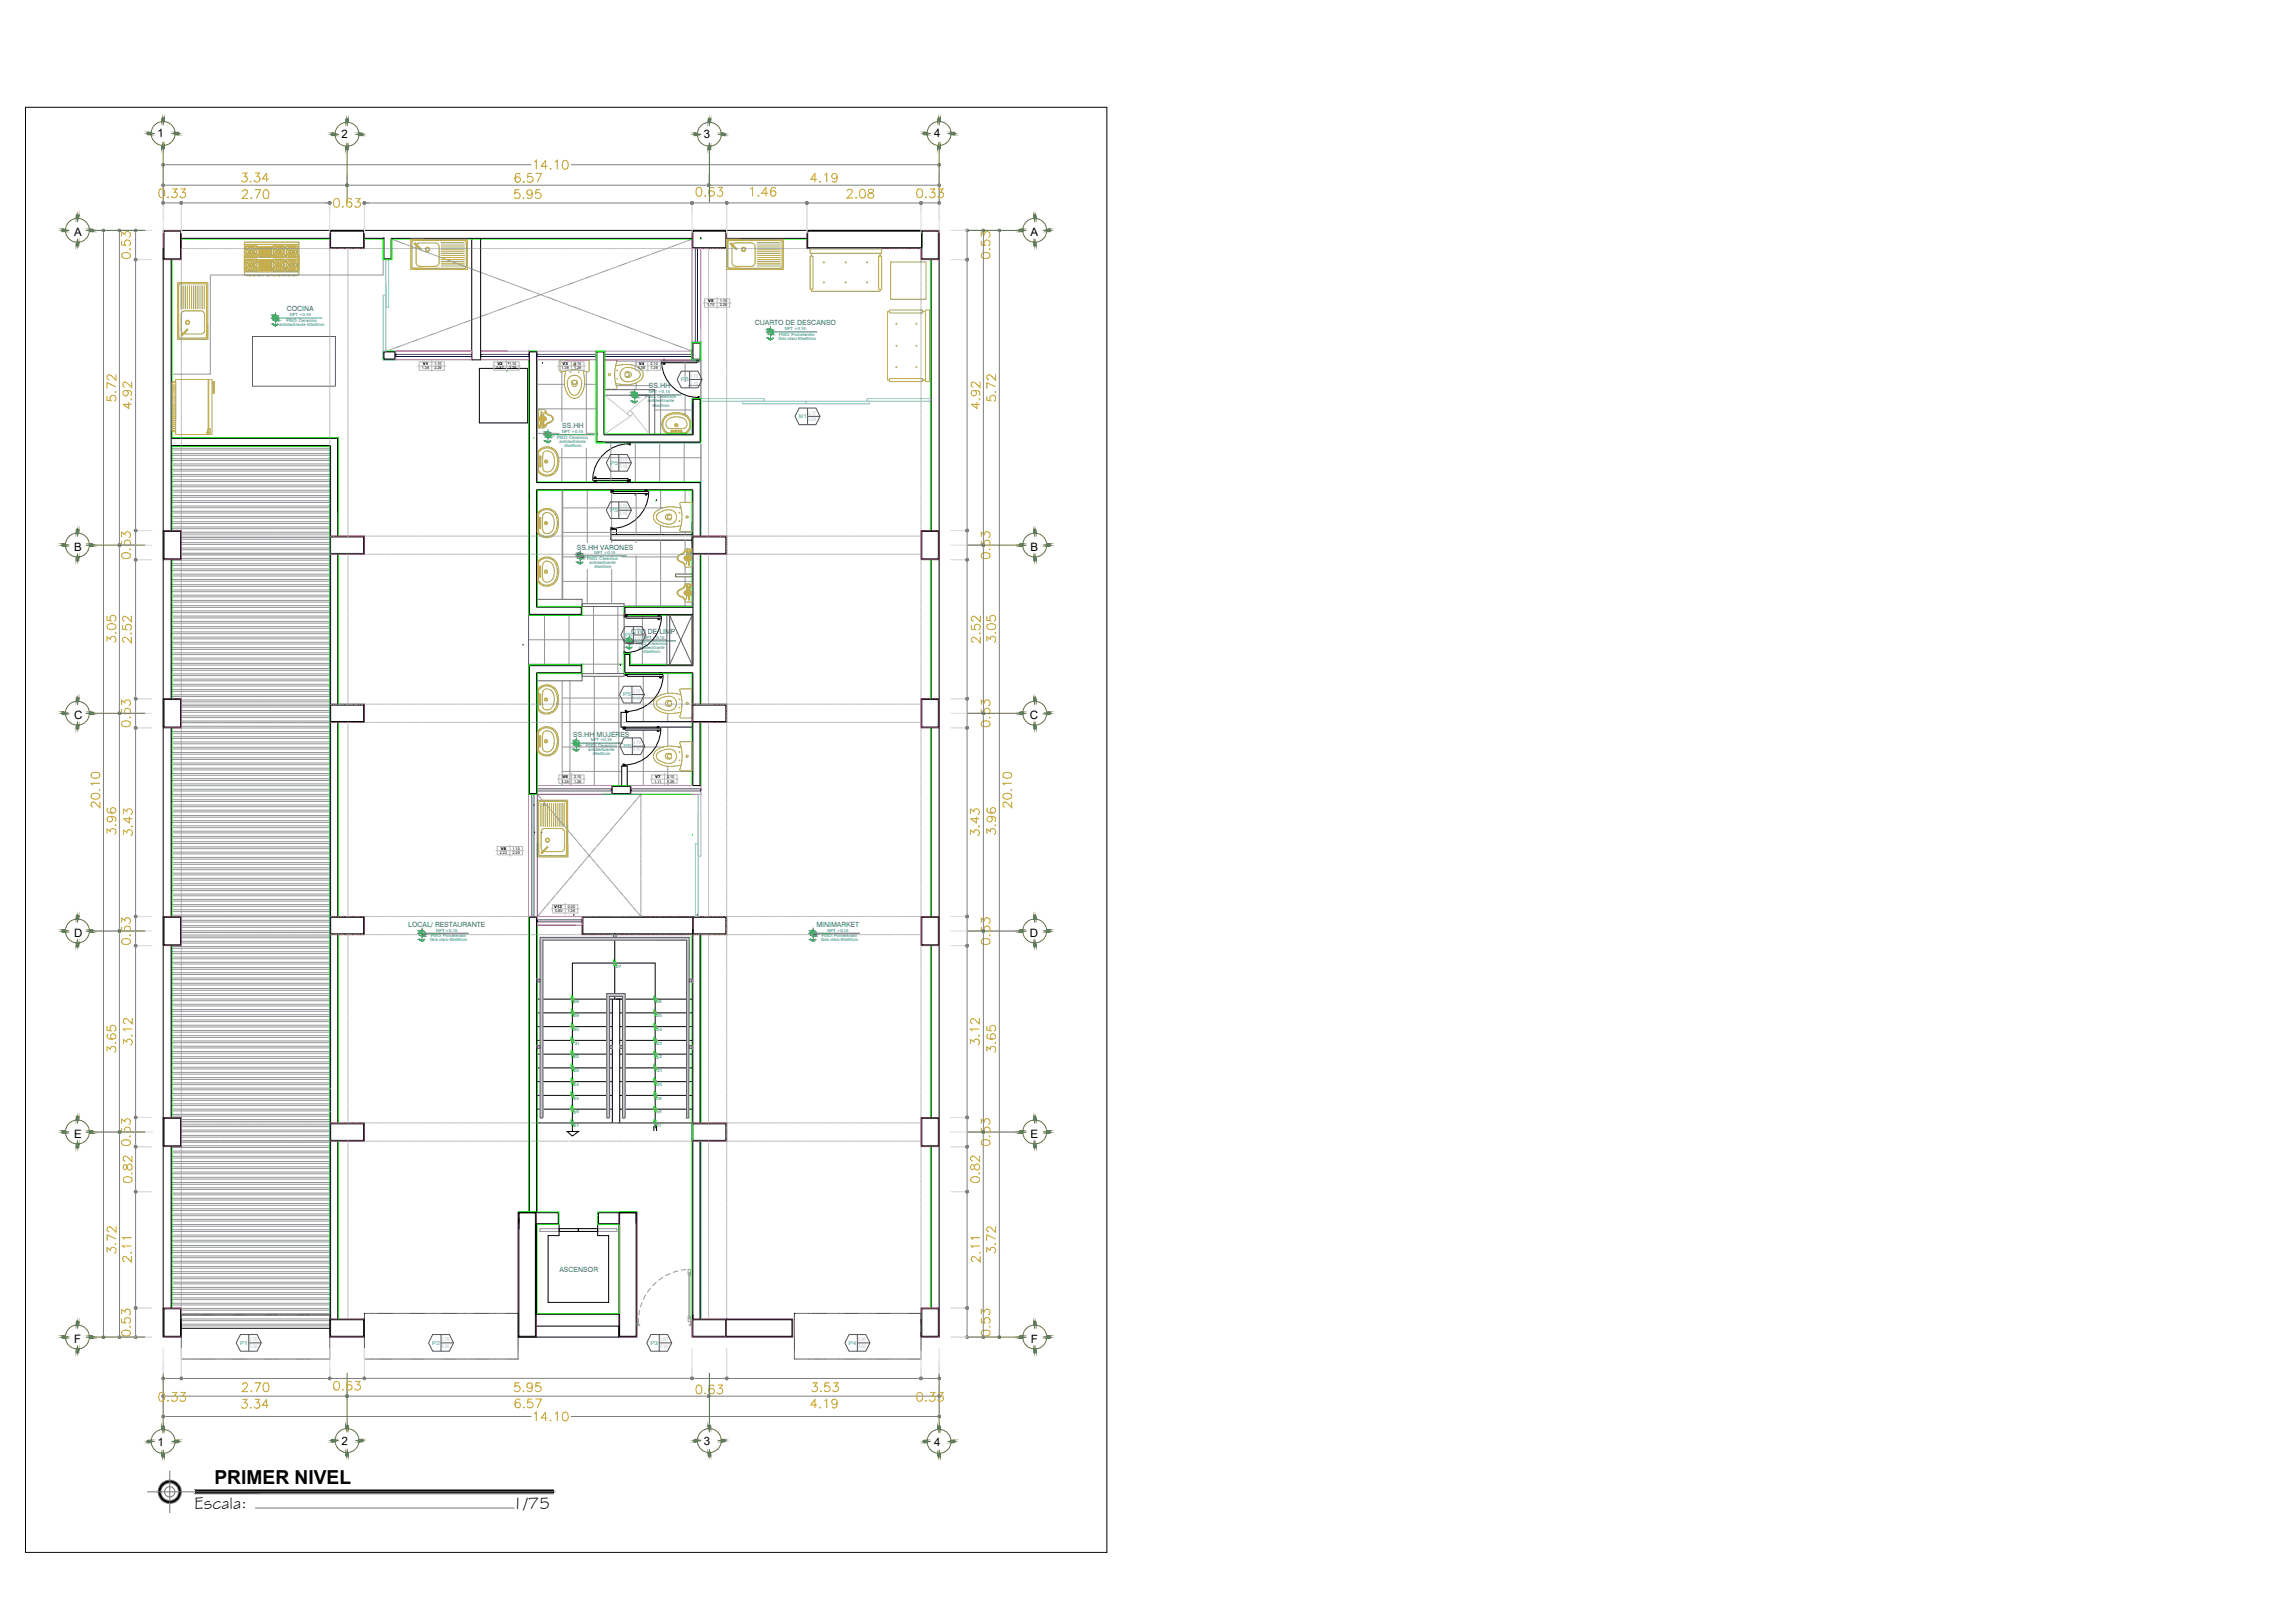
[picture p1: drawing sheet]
<svg xmlns="http://www.w3.org/2000/svg" width="841mm" height="594mm" viewBox="0 0 841 594" stroke-linecap="round" stroke-linejoin="round" font-family="sans-serif">
<defs><g id="words">
<text font-size="7" x="78.6" y="543.5">PRIMER NIVEL</text>
<g font-size="6.4">
<text x="71.3" y="552.5">Escala:</text>
<text x="187.7" y="552.5">1/75</text>
</g>
<g font-size="4.2">
<text x="57.8" y="50.3" transform="rotate(-1 57.8 50.3)">1</text>
<text x="125.2" y="50.6" transform="rotate(-1 125.2 50.6)">2</text>
<text x="258" y="50.6" transform="rotate(-1 258 50.6)">3</text>
<text x="342.3" y="50.3" transform="rotate(-1 342.3 50.3)">4</text>
<text x="27.1" y="86.5">A</text>
<text x="377.7" y="86.5">A</text>
<text x="27.1" y="201.8">B</text>
<text x="377.6" y="201.8">B</text>
<text x="27.1" y="263.4">C</text>
<text x="377.4" y="263.4">C</text>
<text x="27.1" y="343.1">D</text>
<text x="377.3" y="343.1">D</text>
<text x="27.1" y="416.7">E</text>
<text x="377.6" y="416.7">E</text>
<text x="27.1" y="491.9" transform="rotate(-1 27.1 491.9)">F</text>
<text x="377.8" y="491.8" transform="rotate(1 377.8 491.8)">F</text>
<text x="57.8" y="529.6" transform="rotate(1 57.8 529.6)">1</text>
<text x="125.2" y="529.4" transform="rotate(1 125.2 529.4)">2</text>
<text x="257.9" y="529.3">3</text>
<text x="342.3" y="529.6">4</text>
</g>
<g font-size="2.6" fill="#007095">
<text x="105.1" y="114.1">COCINA</text>
<text x="276.6" y="119.2">CUARTO DE DESCANSO</text>
<text x="237.8" y="142.3">SS.HH</text>
<text x="206.1" y="156.9">SS.HH</text>
<text x="211.4" y="201.3">SS.HH VARONES</text>
<text x="231.3" y="232.4">CTO DE LIMP.</text>
<text x="210" y="269.8">SS.HH MUJERES</text>
<text x="149.6" y="339.4">LOCAL/ RESTAURANTE</text>
<text x="299.2" y="339.4">MINIMARKET</text>
<text x="205" y="466.1">ASCENSOR</text>
</g>
<g font-size="2" fill="#00a5dd">
<text x="249.5" y="139.6">P5</text>
<text x="292.7" y="153.1">M1</text>
<text x="223.5" y="170.2">P5</text>
<text x="223.5" y="187.5">P5</text>
<text x="228.9" y="233.2">P5</text>
<text x="228.3" y="255">P5</text>
<text x="228.5" y="274">P5</text>
<text x="87.9" y="492.5">P1</text>
<text x="158.4" y="492.5">P2</text>
<text x="238.3" y="492.5">P3</text>
<text x="311" y="492.5">P4</text>
</g>
<g font-size="1.8" fill="#7fbfff">
<text x="252.9" y="140.9">2.10</text>
<text x="252.9" y="138.3">0.70</text>
<text x="296.1" y="154.4">2.50</text>
<text x="296.1" y="151.8">4.17</text>
<text x="227" y="171.4">2.10</text>
<text x="227" y="168.8">0.70</text>
<text x="227" y="188.7">2.10</text>
<text x="227" y="186.2">0.70</text>
<text x="232.3" y="231.9">0.70</text>
<text x="232.3" y="234.4">2.10</text>
<text x="231.8" y="256.3">2.10</text>
<text x="231.8" y="253.8">0.70</text>
<text x="231.9" y="275.2">2.10</text>
<text x="231.9" y="272.6">0.70</text>
<text x="91.4" y="491.2">2.70</text>
<text x="161.8" y="491.2">2.79</text>
<text x="241.8" y="491.2">1.00</text>
<text x="314.4" y="491.2">2.30</text>
<text x="91.4" y="493.7">2.50</text>
<text x="161.8" y="493.7">2.50</text>
<text x="241.8" y="493.7">2.10</text>
<text x="314.4" y="493.7">2.50</text>
</g>
<g font-size="1.7" fill="#007095">
<text x="225.8" y="354.5">27</text>
<text x="210.3" y="367.5" transform="rotate(-1 210.3 367.5)">28</text>
<text x="240.7" y="367.5">26</text>
<text x="210.3" y="377.6" transform="rotate(-1 210.3 377.6)">30</text>
<text x="210.3" y="372.5">29</text>
<text x="240.7" y="372.5" transform="rotate(-1 240.7 372.5)">25</text>
<text x="240.7" y="377.6">24</text>
<text x="210.6" y="382.6">31</text>
<text x="240.7" y="382.6" transform="rotate(-1 240.7 382.6)">23</text>
<text x="210.4" y="387.7" transform="rotate(-1 210.4 387.7)">32</text>
<text x="240.7" y="387.7" transform="rotate(-1 240.7 387.7)">22</text>
<text x="210.4" y="392.7" transform="rotate(-1 210.4 392.7)">33</text>
<text x="241" y="392.7" transform="rotate(-1 241 392.7)">21</text>
<text x="210.3" y="397.8" transform="rotate(-1 210.3 397.8)">34</text>
<text x="240.7" y="397.8" transform="rotate(-1 240.7 397.8)">20</text>
<text x="210.3" y="407.9" transform="rotate(-1 210.3 407.9)">36</text>
<text x="210.3" y="402.8" transform="rotate(-1 210.3 402.8)">35</text>
<text x="240.7" y="407.9" transform="rotate(-1 240.7 407.9)">18</text>
<text x="240.7" y="402.8" transform="rotate(-1 240.7 402.8)">19</text>
<text x="210.3" y="412.9" transform="rotate(-1 210.3 412.9)">37</text>
<text x="240.7" y="412.9" transform="rotate(-1 240.7 412.9)">17</text>
</g>
<g font-size="1.6" fill="#007095">
<text x="102.4" y="119.4">antideslizante 50x50cm</text>
<text x="105" y="117.9">PISO: Ceramico</text>
<text x="106.2" y="115.8">NPT +0.15</text>
<text x="285.3" y="124.5">Gris claro 60x60cm</text>
<text x="285.6" y="123">PISO: Porcelanato</text>
<text x="287.6" y="120.9">NPT +0.15</text>
<text x="236.5" y="145.9">PISO: Ceramico</text>
<text x="237.3" y="147.4">antideslizante</text>
<text x="237.8" y="144">NPT +0.15</text>
<text x="239" y="148.9">45x45cm</text>
<text x="204.2" y="160.8">PISO: Ceramico</text>
<text x="206" y="158.6">NPT +0.15</text>
<text x="205" y="162.3">antideslizante</text>
<text x="206.7" y="163.8">45x45cm</text>
<text x="217.9" y="203">NPT +0.15</text>
<text x="215.2" y="205.2">PISO: Ceramico</text>
<text x="216.1" y="206.7">antideslizante</text>
<text x="217.7" y="208.2">45x45cm</text>
<text x="233.2" y="236.3">PISO: Ceramico</text>
<text x="234" y="237.8">antideslizante</text>
<text x="235.7" y="239.3">45x45cm</text>
<text x="235.8" y="234.1">NPT +0.15</text>
<text x="214.7" y="273.6">PISO: Ceramico</text>
<text x="215.6" y="275.1">antideslizante</text>
<text x="216.5" y="271.5">NPT +0.15</text>
<text x="217.2" y="276.6">45x45cm</text>
<text x="159.9" y="341.2">NPT +0.15</text>
<text x="303.2" y="341.2">NPT +0.15</text>
<text x="157.6" y="344.7">Gris claro 60x60cm</text>
<text x="157.8" y="343.2">PISO: Porcelanato</text>
<text x="300.9" y="344.7">Gris claro 60x60cm</text>
<text x="301.2" y="343.2">PISO: Porcelanato</text>
</g>
<g font-size="1.4">
<text x="259.2" y="112.2">1.70</text>
<text x="259.5" y="110.7">V5</text>
<text x="263.8" y="110.7">1.10</text>
<text x="263.8" y="112.2">2.29</text>
<text x="154.6" y="135.3">1.38</text>
<text x="154.9" y="133.8">V1</text>
<text x="159.2" y="133.8">1.10</text>
<text x="159.2" y="135.3">2.29</text>
<text x="181.9" y="135.3">0.87</text>
<text x="182.3" y="133.8">V2</text>
<text x="186.5" y="133.8">1.10</text>
<text x="186.5" y="135.3">2.29</text>
<text x="205.8" y="135.3">1.38</text>
<text x="206.1" y="133.8">V3</text>
<text x="210.4" y="133.8">2.10</text>
<text x="210.4" y="135.3">1.29</text>
<text x="233.8" y="135.3">1.59</text>
<text x="234.1" y="133.8">V4</text>
<text x="238.4" y="133.8">2.10</text>
<text x="238.4" y="135.3">1.29</text>
<text x="205.8" y="286.6">1.35</text>
<text x="206.1" y="285.1">V6</text>
<text x="210.4" y="285.1">2.10</text>
<text x="210.4" y="286.6">1.29</text>
<text x="239.8" y="286.6">1.11</text>
<text x="240.1" y="285.1">V7</text>
<text x="244.5" y="285.1">2.10</text>
<text x="244.5" y="286.6">1.29</text>
<text x="183.5" y="311.3">V8</text>
<text x="187.8" y="311.3">1.10</text>
<text x="183.2" y="312.8">2.22</text>
<text x="187.8" y="312.8">2.29</text>
<text x="203.1" y="332.6">V13´</text>
<text x="203.4" y="334.2">0.80</text>
<text x="208.1" y="332.6">0.00</text>
<text x="208.1" y="334.2">1.26</text>
</g>
</g></defs>
<!-- layer: 0 -->
<g fill="none" stroke="#939598" stroke-width=".37">
<path d="M140.4 87.6v13.1h-63.3v36.3h-13.7M63 178.3h57.8M63 176.4h57.8M63 174.4h57.8M63 172.5h57.8M63 170.6h57.8M63 168.7h57.8M63 166.8h57.8M63 164.8h57.8M63 179.5h57.8M63 177.6h57.8M63 175.7h57.8"/>
<path d="M63 173.8h57.8M63 171.9h57.8M63 169.9h57.8M63 168h57.8M63 166.1h57.8M63 164.2h57.8M63 193.6h57.8M63 191.7h57.8M63 189.8h57.8M63 187.9h57.8M63 186h57.8M63 184h57.8"/>
<path d="M63 182.1h57.8M63 180.2h57.8M63 193h57.8M63 191.1h57.8M63 189.2h57.8M63 187.3h57.8M63 185.3h57.8M63 183.4h57.8M63 181.5h57.8M66.4 199.4h54.4M66.4 197.5h54.4M66.4 195.6h54.4"/>
<path d="M66.4 198.8h54.4M66.4 196.9h54.4M66.4 194.9h54.4M63 218.6h57.8M63 216.7h57.8M63 214.8h57.8M63 212.9h57.8M63 211h57.8M63 209h57.8M63 207.1h57.8M63 205.2h57.8M63 219.9h57.8"/>
<path d="M63 218h57.8M63 216.1h57.8M63 214.1h57.8M63 212.2h57.8M63 210.3h57.8M63 208.4h57.8M63 206.5h57.8M66.4 203.3h54.4M66.4 201.4h54.4M66.4 204.5h54.4M66.4 202.6h54.4M66.4 200.7h54.4"/>
<path d="M63 239.7h57.8M63 237.8h57.8M63 235.9h57.8M63 234h57.8M63 232.1h57.8M63 230.1h57.8M63 228.2h57.8M63 226.3h57.8M63 224.4h57.8M63 222.5h57.8M63 220.5h57.8M63 239.1h57.8"/>
<path d="M63 237.2h57.8M63 235.3h57.8M63 233.4h57.8M63 231.5h57.8M63 229.5h57.8M63 227.6h57.8M63 225.7h57.8M63 223.7h57.8M63 221.8h57.8M63 255.1h57.8M63 253.2h57.8M63 251.3h57.8"/>
<path d="M63 249.4h57.8M63 247.5h57.8M63 245.5h57.8M63 243.6h57.8M63 241.7h57.8M63 254.5h57.8M63 252.6h57.8M63 250.6h57.8M63 248.7h57.8M63 246.8h57.8M63 244.9h57.8M63 243h57.8"/>
<path d="M63 241h57.8M66.4 259h54.4M66.4 257.1h54.4M66.4 258.3h54.4M66.4 256.4h54.4M206 249.4v38.3h-1.6M63.1 278.2h57.7M63.1 276.2h57.7M63.1 274.3h57.7M63.1 272.4h57.7M63.1 270.5h57.7M63.1 268.6h57.7"/>
<path d="M63.1 266.6h57.7M63.1 279.5h57.7M63.1 277.6h57.7M63.1 275.6h57.7M63.1 273.7h57.7M63.1 271.8h57.7M63.1 269.8h57.7M63.1 267.9h57.7M66.4 264.7h54.4M66.4 262.8h54.4M66.4 260.9h54.4M66.4 266h54.4"/>
<path d="M66.4 264.1h54.4M66.4 262.2h54.4M66.4 260.2h54.4M63.1 299.3h57.7M63.1 297.4h57.7M63.1 295.5h57.7M63.1 293.6h57.7M63.1 291.6h57.7M63.1 289.7h57.7M63.1 287.8h57.7M63.1 285.8h57.7M63.1 283.9h57.7"/>
<path d="M63.1 282h57.7M63.1 280.1h57.7M63.1 298.7h57.7M63.1 296.7h57.7M63.1 294.8h57.7M63.1 292.9h57.7M63.1 291h57.7M63.1 289.1h57.7M63.1 287.1h57.7M63.1 285.2h57.7M63.1 283.3h57.7M63.1 281.4h57.7"/>
<path d="M63.1 318.5h57.7M63.1 316.6h57.7M63.1 314.7h57.7M63.1 312.7h57.7M63.1 310.8h57.7M63.1 308.9h57.7M63.1 307h57.7M63.1 305.1h57.7M63.1 303.2h57.7M63.1 301.2h57.7M63.1 319.8h57.7M63.1 317.9h57.7"/>
<path d="M63.1 315.9h57.7M63.1 314h57.7M63.1 312.1h57.7M63.1 310.2h57.7M63.1 308.3h57.7M63.1 306.3h57.7M63.1 304.4h57.7M63.1 302.5h57.7M63.1 300.6h57.7M63.1 333.9h57.7M63.1 331.9h57.7M63.1 330h57.7"/>
<path d="M63.1 328.1h57.7M63.1 326.2h57.7M63.1 324.3h57.7M63.1 322.3h57.7M63.1 320.4h57.7M63.1 335.2h57.7M63.1 333.2h57.7M63.1 331.3h57.7M63.1 329.4h57.7M63.1 327.5h57.7M63.1 325.6h57.7M63.1 323.7h57.7"/>
<path d="M63.1 321.7h57.7M66.4 339.7h54.4M66.4 337.7h54.4M66.4 335.8h54.4M66.4 339h54.4M66.4 337.1h54.4M63 358.8h57.8M63 356.9h57.8M63 355h57.8M63 353.1h57.8M63 351.2h57.8M63 349.3h57.8"/>
<path d="M63 347.3h57.8M63 358.2h57.8M63 356.3h57.8M63 354.4h57.8M63 352.4h57.8M63 350.5h57.8M63 348.6h57.8M63 346.7h57.8M66.4 345.4h54.4M66.4 343.5h54.4M66.4 341.6h54.4M66.4 344.8h54.4"/>
<path d="M66.4 342.8h54.4M66.4 340.9h54.4M63 380h57.8M63 378.1h57.8M63 376.1h57.8M63 374.2h57.8M63 372.3h57.8M63 370.4h57.8M63 368.4h57.8M63 366.5h57.8M63 364.6h57.8M63 362.7h57.8"/>
<path d="M63 360.8h57.8M63 379.3h57.8M63 377.4h57.8M63 375.5h57.8M63 373.6h57.8M63 371.7h57.8M63 369.8h57.8M63 367.8h57.8M63 365.9h57.8M63 364h57.8M63 362h57.8M63 360.1h57.8"/>
<path d="M63 399.2h57.8M63 397.3h57.8M63 395.4h57.8M63 393.4h57.8M63 391.5h57.8M63 389.6h57.8M63 387.7h57.8M63 385.8h57.8M63 383.8h57.8M63 381.9h57.8M63 398.5h57.8M63 396.6h57.8"/>
<path d="M63 394.7h57.8M63 392.8h57.8M63 390.9h57.8M63 388.9h57.8M63 387h57.8M63 385.1h57.8M63 383.2h57.8M63 381.3h57.8M63 408.8h57.8M63 406.9h57.8M63 404.9h57.8M63 403h57.8"/>
<path d="M63 401.1h57.8M63 408.1h57.8M63 406.2h57.8M63 404.3h57.8M63 402.4h57.8M63 400.5h57.8M66.4 418.4h54.4M66.4 416.5h54.4M66.4 414.5h54.4M66.4 412.6h54.4M66.4 410.7h54.4M66.4 419.7h54.4"/>
<path d="M66.4 417.8h54.4M66.4 415.9h54.4M66.4 413.9h54.4M66.4 412h54.4M66.4 410.1h54.4M63 439.5h57.8M63 437.6h57.8M63 435.7h57.8M63 433.8h57.8M63 431.9h57.8M63 429.9h57.8M63 428h57.8"/>
<path d="M63 426.1h57.8M63 424.2h57.8M63 422.2h57.8M63 420.3h57.8M63 438.9h57.8M63 437h57.8M63 435h57.8M63 433.1h57.8M63 431.2h57.8M63 429.3h57.8M63 427.4h57.8M63 425.4h57.8"/>
<path d="M63 423.5h57.8M63 421.6h57.8M63 458.7h57.8M63 456.8h57.8M63 454.9h57.8M63 453h57.8M63 451h57.8M63 449.1h57.8M63 447.2h57.8M63 445.3h57.8M63 443.4h57.8M63 441.5h57.8"/>
<path d="M63 458.1h57.8M63 456.2h57.8M63 454.3h57.8M63 452.3h57.8M63 450.4h57.8M63 448.5h57.8M63 446.6h57.8M63 444.6h57.8M63 442.7h57.8M63 440.8h57.8M197.9 450h7v1h-7zM219 450h7.1v1h-7.1z"/>
<path d="M63 478h57.8M63 476h57.8M63 474.1h57.8M63 472.2h57.8M63 470.3h57.8M63 468.3h57.8M63 466.4h57.8M63 464.5h57.8M63 462.6h57.8M63 460.6h57.8M63 477.3h57.8M63 475.4h57.8"/>
<path d="M63 473.5h57.8M63 471.5h57.8M63 469.6h57.8M63 467.7h57.8M63 465.8h57.8M63 463.9h57.8M63 462h57.8M63 460h57.8M66.4 479.9h54.4M66.4 479.2h54.4M66.4 485.6h54.4M66.4 483.7h54.4"/>
<path d="M66.4 481.8h54.4M66.4 485h54.4M66.4 483.1h54.4M66.4 481.1h54.4"/>
</g>
<!-- layer: COTAS - ARQ -->
<g fill="none" stroke="#000" stroke-width=".37">
<path d="M344.2 84.4v405.3M196.9 376h27.5M196.9 371h27.5M196.9 365.9h28.4M224.4 365.9v45.4h-27.5M225.7 365.9h27.9M227.1 365.9v45.4M227.1 376h26.5M227.1 371h26.5M196.9 396.2h27.5M196.9 391.1h27.5M196.9 386.1h27.5"/>
<path d="M196.9 381.1h27.5M227.1 396.2h26.5M227.1 391.1h26.5M227.1 386.1h26.5M227.1 381.1h26.5M196.9 406.2h27.5M196.9 401.2h27.5M226.6 411.3h27M227.1 406.2h26.5M227.1 401.2h26.5"/>
</g>
<path d="M66.4 87.3h54.4M133.5 87.3h7.2M196.9 338.9h16.4M256.8 342.3v69M340.9 489.2v.5" fill="none" stroke="#989898" stroke-width=".37"/>
<path d="M120.8 186.1v299" fill="none" stroke="#0f0" stroke-width=".37"/>
<!-- layer: 0 -->
<g fill="none" stroke="#0f0" stroke-width=".37">
<path d="M59.8 91h.3M63 95.1v65.1h61.1v36.2M66.4 87.6h54.4M133.5 87.6h6.9v7.5h3.2v-7.5h110M256.8 87.6h.1M266.3 87.6h29.4M337.8 84.7v6.3M340.9 95.1v99.2M172.9 131.8h.1M172.9 128.6h-32.5v3.2h4.6M176.1 128.6h9.8M185.9 136h.1"/>
<path d="M218.7 159h.1M253.6 147.2h.1M253.6 147.2v11.8h-32v-30.4h-3.2v33.6h3.2M253.6 147.5v-1.6h3.3v1.6M256.9 147.2v15h-38.2M63 163.5h57.8v150.8M63 163.2v31.1M195.6 160.5h.1M196.9 176.5h.1M196.9 176.5v-47.9h-3.2v53.9M196.9 176.5h33.3M229.9 176.5h26.9v19.9"/>
<path d="M193.7 180.9v44.5h19.6v-3.3h-16.4v-27.9M193.7 182.5h.1M196.9 191.5v-11.8h56.7v42.4M240.3 183.7h.1M253.6 191.1v8.1M63 205v51.2M124.1 203v55.2M256.9 203v54.9M340.9 205l.1 50.9M253.6 222.1h-24.9v3.3h24.9v18.1h-22.6v-4.1h-2.3v7.3M193.7 243.5h19.6M196.9 243.5h-3.2v47.4h3.2v-44.2h16.4v-3.2"/>
<path d="M213.3 243.5h.1M227.1 243.5h.1M228.5 246.7h25.1v11.2M63 266.6v69.1M124.1 264.6v71.1M253.6 264.6v23.1M256.9 264.6v23.1h-4.4M341 266.6v69.1M220.6 287.7h33.1M220.7 290.9h33M253.7 306h.1M120.8 322.9v132.7"/>
<path d="M196.9 338.9h14.1M197 335.7l-.1 108.2M213.3 335.7h-19.6v108.2M63 346.3v63M124.1 342.3v69M253.6 342.3v140.8M256.8 342.3v69M341 346.3l-.1 63M63 420v59.1M124.1 418v65.1M256.8 418v65.1M340.9 420v59.1"/>
<path d="M189.9 443.9h15v4.6h-8.1v32.6h30.3v-32.6M233.4 443.9h-14.4v4.6h7.8"/>
</g>
<g fill="none" stroke="#000" stroke-width=".37">
<path d="M60.1 84.7h6.1v10.1h-6.1zM60.1 91h-.3v398.7M62.7 95.1v99.2M66.2 84.4h271.6M66.4 87.3h54.4M121.1 84.7h12.2v6h-12.2zM133.5 87.3h7.2M140.7 87.3h.1M140.7 87.3v7.5h2.6v-7.5h110.3M172.9 87.6v44.2h3.2v-44.2M253.9 84.7h12.1v6h-12.1zM256.8 87.3h.1"/>
<path d="M266.3 87.3h29.4M296 84.7h41.8v6h-41.8zM337.8 84.7h6.1v10.1h-6.1zM341.2 95.1v99.2M140.7 128.9h4v2.6h-4zM175.7 134.9h17.7v20h-17.7zM186.3 133.1h.1M198.8 133.1h.1M218.7 159.3h.1M253.9 159.3h-32.6v-30.4h-2.6v33h2.6M253.9 146.2v13.1M256.6 147.8v-1.6h-2.7v13.1"/>
<path d="M256.6 147.5v14.4h-37.9M62.7 163.2h58.4v33.2M62.7 160.5h61.1v35.9M60.1 194.6h6.1v10.1h-6.1zM121.1 196.7h12.2v6h-12.2zM194 182.8v-53.9h2.6v47.9h60v19.6M194 181.3v43.8M223.9 195.8v-1.9h2v1.9M223.9 195.8h29.7M223.9 195.8v2h29.7M232.8 181.4h.1M240.6 183.4h.1"/>
<path d="M253.9 196.7h12.1v6h-12.1zM253.9 196.4v-17h-57.3v43M337.8 194.6h6.1v10.1h-6.1zM62.7 205v51.2M121.1 203v195.7M123.8 203v55.2M253.9 203v40.8h-23.2v-4.1h-1.7v6.7h24.9v11.5M256.6 203v54.9M341.2 205v50.9M191.7 236.3h.1M196.6 222.4h16.4v2.6h-19M228.7 239.4h.8"/>
<path d="M253.9 222.4h-24.9v2.7h24.9M60.1 256.2h6.1v10.1h-6.1zM121.1 258.2h12.2v6.1h-12.2zM213 243.8h.1M213 243.8h-19v46.8M213 243.8v2.6h-16.4v44.2M227.4 243.8h.1M253.9 258.2h12.1v6.1h-12.1zM337.8 256.2h6.1v10.1h-6.1zM62.7 266.6v69.1M123.8 264.6v71.1M253.6 264.3h-24v-3.4h-2v5.4h26"/>
<path d="M253.9 264.6v23.1h2.6v-23.1M341.2 266.6v69.1M195.6 295h.1M199.3 295h.1M224.4 288h6.6v2.6h-6.6zM227.8 287.7v-7.1h2.1v7.1M195.9 305h.1M198.5 305h.1M60.1 336h6.1v10h-6.1zM121.1 336h12.2v6h-12.2zM194 336v107.9M196.6 336v107.9"/>
<path d="M210.3 335.3h.1M213.6 336h40.3v6h-40.3zM253.9 336h12.1v6h-12.1zM255.5 335.3h.1M337.8 336h6.1v10h-6.1zM62.7 346.3v63M123.8 342.3v69M225.3 341.7v24.2M253.9 340.2v71.1M256.5 342.3v69M341.2 346.3v63M225.1 365.9h2.8"/>
<path d="M121.1 399v8M60.1 409.6h6.1v10.1h-6.1zM62.7 420v59.1M121.1 411.6h12.2v6.1h-12.2zM121.1 407.3v75.8M123.8 418v65.1M240.1 413.3v-60.6h-30.4v61.7M253.9 411.6h12.1v6.1h-12.1zM253.9 418v65.1M256.5 418v65.1M337.8 409.6h6.1v10.1h-6.1zM341.2 420v59.1"/>
<path d="M256.8 421h.1M190.1 444.2h6.1v45.2h-6.1zM190.1 448.2v-4h14.5v4h-8.1v33.2h30.6M190.1 446.2v4M204.9 448.5v4.1h-4v24.4h22.1v-24.4h-4v-4.1M204.9 450h7v1h-7zM211.9 450h7.1v1h-7.1zM226.8 448.2h-7.5v-4h13.8v4M227.1 444.2h6v45.2h-6zM60.1 479.4h6.1v10h-6.1zM337.8 479.4h6.1v10h-6.1zM66.4 497.5v.3h.3"/>
<path d="M66.4 486.8v-.3h54.4v.3M66.4 482v.2M66.4 482.4v.2M66.4 482.7v.3M66.4 483.1v.3M66.4 483.5v.2M66.4 483.8v.3M66.4 484.2v.3M66.4 484.6v.3M66.4 485v.2M66.4 485.4v.2M66.4 485.7v.3"/>
<path d="M66.4 486.1v.3M66.4 486.9v.2M66.4 487.3v.2M66.4 487.7v.2M66.4 488v.3M66.4 488.4v.3M66.4 488.8v.2M66.4 489.2v.2M66.4 489.5v.3M66.4 489.9v.2M66.4 490.3v.2M66.4 490.7v.2"/>
<path d="M66.4 491v.3M66.4 491.4v.3M66.4 491.8v.3M66.4 492.2v.2M66.4 492.6v.2M66.4 492.9v.3M66.4 493.3v.3M66.4 493.7v.3M66.4 494.1v.2M66.4 494.5v.2M66.4 494.8v.3M66.4 495.2v.2"/>
<path d="M66.4 495.6v.2M66.4 495.9v.3M66.4 496.3v.3M66.4 496.7v.3M66.4 497.1v.2M66.7 481.6h-.3v.3M66.8 497.8h.3M66.8 481.6h.3M67.2 497.8h.3M67.2 481.6h.3M67.6 497.8h.2M67.6 481.6h.2"/>
<path d="M68 497.8h.2M68 481.6h.2M68.4 497.8h.2M68.4 481.6h.2M68.7 497.8h.3M68.7 481.6h.3M69.1 497.8h.3M69.1 481.6h.3M69.5 497.8h.3M69.5 481.6h.3M69.9 497.8h.2M69.9 481.6h.2"/>
<path d="M70.3 497.8h.2M70.3 481.6h.2M70.6 497.8h.3M70.6 481.6h.3M71 497.8h.3M71 481.6h.3M71.4 497.8h.3M71.4 481.6h.3M71.8 497.8h.6M71.8 481.6h.6M72.5 497.8h.3M72.5 481.6h.3"/>
<path d="M72.9 497.8h.2M72.9 481.6h.2M73.3 497.8h.2M73.3 481.6h.2M73.6 497.8h.3M73.6 481.6h.3M74 497.8h.3M74 481.6h.3M74.4 497.8h.3M74.4 481.6h.3M74.8 497.8h.2M74.8 481.6h.2"/>
<path d="M75.2 497.8h.2M75.2 481.6h.2M75.6 497.8h.2M75.6 481.6h.2M75.9 497.8h.3M75.9 481.6h.3M76.3 497.8h.3M76.3 481.6h.3M76.7 497.8h.2M76.7 481.6h.2M77.1 497.8h.2M77.1 481.6h.2"/>
<path d="M77.5 497.8h.5M77.5 481.6h.5M78.2 497.8h.2M78.2 481.6h.2M78.6 497.8h.2M78.6 481.6h.2M78.9 497.8h.3M78.9 481.6h.3M79.3 497.8h.3M79.3 481.6h.3M79.7 497.8h.3M79.7 481.6h.3"/>
<path d="M80.1 497.8h.2M80.1 481.6h.2M80.5 497.8h.2M80.5 481.6h.2M80.8 497.8h.3M80.8 481.6h.3M81.2 497.8h.3M81.2 481.6h.3M81.6 497.8h.3M81.6 481.6h.3M82 497.8h.2M82 481.6h.2"/>
<path d="M82.4 497.8h.2M82.4 481.6h.2M82.7 497.8h.3M82.7 481.6h.3M83.1 497.8h.6M83.1 481.6h.6M83.8 497.8h.3M83.8 481.6h.3M84.2 497.8h.3M84.2 481.6h.3M84.6 497.8h.3M84.6 481.6h.3"/>
<path d="M85 497.8h.2M85 481.6h.2M85.4 497.8h.2M85.4 481.6h.2M85.8 497.8h.2M85.8 481.6h.2M86.1 497.8h.3M86.1 481.6h.3M86.5 497.8h.3M86.5 481.6h.3M86.9 497.8h.3M86.9 481.6h.3"/>
<path d="M87.3 497.8h.2M87.3 481.6h.2M87.7 497.8h.2M87.7 481.6h.2M88 497.8h.3M88 481.6h.3M88.4 497.8h.3M88.4 481.6h.3M88.8 497.8h.6M88.8 481.6h.6M89.5 497.8h.3M89.5 481.6h.3"/>
<path d="M89.9 497.8h.3M89.9 481.6h.3M90.3 497.8h.2M90.3 481.6h.2M90.7 497.8h.2M90.7 481.6h.2M91 497.8h.3M91 481.6h.3M91.4 497.8h.3M91.4 481.6h.3M91.8 497.8h.3M91.8 481.6h.3"/>
<path d="M92.2 497.8h.2M92.2 481.6h.2M92.6 497.8h.2M92.6 481.6h.2M92.9 497.8h.3M92.9 481.6h.3M93.3 497.8h.3M93.3 481.6h.3M93.7 497.8h.3M93.7 481.6h.3M94.1 497.8h.2M94.1 481.6h.2"/>
<path d="M94.5 497.8h.2M94.5 481.6h.2M94.8 497.8h.3M94.8 481.6h.3M95.2 497.8h.2M95.2 481.6h.2M95.6 497.8h.2M95.6 481.6h.2M96 497.8h.2M96 481.6h.2M96.3 497.8h.3M96.3 481.6h.3"/>
<path d="M96.7 497.8h.3M96.7 481.6h.3M97.1 497.8h.3M97.1 481.6h.3M97.5 497.8h.2M97.5 481.6h.2M97.9 497.8h.2M97.9 481.6h.2M98.2 497.8h.3M98.2 481.6h.3M98.6 497.8h.3M98.6 481.6h.3"/>
<path d="M99 497.8h.3M99 481.6h.3M99.4 497.8h.2M99.4 481.6h.2M99.8 497.8h.2M99.8 481.6h.2M100.1 497.8h.3M100.1 481.6h.3M100.5 497.8h.2M100.5 481.6h.2M100.9 497.8h.2M100.9 481.6h.2"/>
<path d="M101.2 497.8h.3M101.2 481.6h.3M101.6 497.8h.3M101.6 481.6h.3M102 497.8h.3M102 481.6h.3M102.4 497.8h.2M102.4 481.6h.2M102.8 497.8h.2M102.8 481.6h.2M103.2 497.8h.2M103.2 481.6h.2"/>
<path d="M103.5 497.8h.3M103.5 481.6h.3M103.9 497.8h.3M103.9 481.6h.3M104.3 497.8h.2M104.3 481.6h.2M104.7 497.8h.2M104.7 481.6h.2M105.1 497.8h.2M105.1 481.6h.2M105.4 497.8h.3M105.4 481.6h.3"/>
<path d="M105.8 497.8h.2M105.8 481.6h.2M106.2 497.8h.2M106.2 481.6h.2M106.5 497.8h.3M106.5 481.6h.3M106.9 497.8h.3M106.9 481.6h.3M107.3 497.8h.3M107.3 481.6h.3M107.7 497.8h.2M107.7 481.6h.2"/>
<path d="M108.1 497.8h.2M108.1 481.6h.2M108.4 497.8h.3M108.4 481.6h.3M108.8 497.8h.3M108.8 481.6h.3M109.2 497.8h.3M109.2 481.6h.3M109.6 497.8h.2M109.6 481.6h.2M110 497.8h.2M110 481.6h.2"/>
<path d="M110.3 497.8h.3M110.3 481.6h.3M110.7 497.8h.3M110.7 481.6h.3M111.1 497.8h.3M111.1 481.6h.3M111.5 497.8h.2M111.5 481.6h.2M111.8 497.8h.3M111.8 481.6h.3M112.2 497.8h.3M112.2 481.6h.3"/>
<path d="M112.6 497.8h.2M112.6 481.6h.2M113 497.8h.2M113 481.6h.2M113.4 497.8h.2M113.4 481.6h.2M113.7 497.8h.3M113.7 481.6h.3M114.1 497.8h.3M114.1 481.6h.3M114.5 497.8h.3M114.5 481.6h.3"/>
<path d="M114.9 497.8h.2M114.9 481.6h.2M115.3 497.8h.2M115.3 481.6h.2M115.6 497.8h.3M115.6 481.6h.3M116 497.8h.3M116 481.6h.3M116.4 497.8h.3M116.4 481.6h.3M116.8 497.8h.2M116.8 481.6h.2"/>
<path d="M117.2 497.8h.2M117.2 481.6h.2M117.5 497.8h.3M117.5 481.6h.3M117.9 497.8h.2M117.9 481.6h.2M118.3 497.8h.2M118.3 481.6h.2M118.6 497.8h.3M118.6 481.6h.3M119 497.8h.3M119 481.6h.3"/>
<path d="M119.4 497.8h.3M119.4 481.6h.3M119.8 497.8h.2M119.8 481.6h.2M120.2 497.8h.2M120.2 481.6h.2M120.6 481.6h.2v.3M120.8 497.5v.3h-.2M120.8 482v.2M120.8 482.4v.2M120.8 482.7v.3M120.8 483.1v.3"/>
<path d="M120.8 483.5v.2M120.8 483.8v.3M120.8 484.2v.3M120.8 484.6v.3M120.8 485v.2M120.8 485.4v.2M120.8 485.7v.3M120.8 486.1v.3M120.8 486.9v.2M120.8 487.3v.2M120.8 487.7v.2M120.8 488v.3"/>
<path d="M120.8 488.4v.3M120.8 488.8v.2M120.8 489.2v.2M120.8 489.5v.3M120.8 489.9v.2M120.8 490.3v.2M120.8 490.7v.2M120.8 491v.3M120.8 491.4v.3M120.8 491.8v.3M120.8 492.2v.2M120.8 492.6v.2"/>
<path d="M120.8 492.9v.3M120.8 493.3v.3M120.8 493.7v.3M120.8 494.1v.2M120.8 494.5v.2M120.8 494.8v.3M120.8 495.2v.2M120.8 495.6v.2M120.8 495.9v.3M120.8 496.3v.3M120.8 496.7v.3M120.8 497.1v.2"/>
<path d="M121.1 483.4h12.2v6h-12.2zM133.5 497.6l.3 .2M133.5 481.3v.3M133.5 481.7v.3M133.5 482.1v.3M133.5 482.5v.2M133.5 482.9v.2M133.5 483.2v.3M133.5 483.6v.3M133.5 484v.3M133.5 484.4v.2M133.5 484.8v.2"/>
<path d="M133.5 485.1v.3M133.5 485.5v.2M133.5 485.9v.2M133.5 486.3v.2M133.5 486.6v.3M133.5 487v.3M133.5 487.4v.3M133.5 487.8v.2M133.5 488.2v.2M133.5 488.5v.3M133.5 488.9v.3M133.5 489.3v.3"/>
<path d="M133.5 489.7v.2M133.5 490.1v.6M133.5 490.8v.2M133.5 491.2v.2M133.5 491.5v.3M133.5 491.9v.3M133.5 492.3v.3M133.5 492.7v.2M133.5 493.1v.2M133.5 493.5v.2M133.5 493.8v.3M133.5 494.2v.3"/>
<path d="M133.5 494.6v.2M133.5 495v.2M133.5 495.4v.2M133.5 495.7v.2M133.5 496.1v.2M133.5 496.5v.2M133.5 496.8v.3M133.5 497.2v.3M133.8 481l-.3 .2M134 497.8h.2M134 481h.2M134.4 497.8h.2"/>
<path d="M134.4 481h.2M134.7 497.8h.3M134.7 481h.3M135.1 497.8h.3M135.1 481h.3M135.5 497.8h.2M135.5 481h.2M135.9 497.8h.6M135.9 481h.6M136.6 497.8h.2M136.6 481h.2M137 497.8h.2"/>
<path d="M137 481h.2M137.4 497.8h.2M137.4 481h.2M137.7 497.8h.3M137.7 481h.3M138.1 497.8h.3M138.1 481h.3M138.5 497.8h.3M138.5 481h.3M138.9 497.8h.2M138.9 481h.2M139.3 497.8h.2"/>
<path d="M139.3 481h.2M139.6 497.8h.3M139.6 481h.3M140 497.8h.3M140 481h.3M140.4 497.8h.3M140.4 481h.3M140.8 497.8h.2M140.8 481h.2M141.2 497.8h.2M141.2 481h.2M141.5 497.8h.6"/>
<path d="M141.5 481h.6M142.3 497.8h.2M142.3 481h.2M142.6 497.8h.3M142.6 481h.3M143 497.8h.3M143 481h.3M143.4 497.8h.3M143.4 481h.3M143.8 497.8h.2M143.8 481h.2M144.2 497.8h.2"/>
<path d="M144.2 481h.2M144.6 497.8h.2M144.6 481h.2M144.9 497.8h.3M144.9 481h.3M145.3 497.8h.3M145.3 481h.3M145.7 497.8h.3M145.7 481h.3M146.1 497.8h.2M146.1 481h.2M146.5 497.8h.2"/>
<path d="M146.5 481h.2M146.8 497.8h.3M146.8 481h.3M147.2 497.8h.6M147.2 481h.6M147.9 497.8h.3M147.9 481h.3M148.3 497.8h.3M148.3 481h.3M148.7 497.8h.3M148.7 481h.3M149.1 497.8h.2"/>
<path d="M149.1 481h.2M149.5 497.8h.2M149.5 481h.2M149.8 497.8h.3M149.8 481h.3M150.2 497.8h.3M150.2 481h.3M150.6 497.8h.3M150.6 481h.3M151 497.8h.2M151 481h.2M151.4 497.8h.2"/>
<path d="M151.4 481h.2M151.8 497.8h.2M151.8 481h.2M152.1 497.8h.3M152.1 481h.3M152.5 497.8h.3M152.5 481h.3M152.9 497.8h.6M152.9 481h.6M153.6 497.8h.3M153.6 481h.3M154 497.8h.2"/>
<path d="M154 481h.2M154.4 497.8h.2M154.4 481h.2M154.8 497.8h.2M154.8 481h.2M155.1 497.8h.3M155.1 481h.3M155.5 497.8h.3M155.5 481h.3M155.9 497.8h.3M155.9 481h.3M156.3 497.8h.2"/>
<path d="M156.3 481h.2M156.7 497.8h.2M156.7 481h.2M157 497.8h.3M157 481h.3M157.4 497.8h.3M157.4 481h.3M157.8 497.8h.3M157.8 481h.3M158.2 497.8h.2M158.2 481h.2M158.6 497.8h.6"/>
<path d="M158.6 481h.6M159.3 497.8h.2M159.3 481h.2M159.7 497.8h.2M159.7 481h.2M160 497.8h.3M160 481h.3M160.4 497.8h.3M160.4 481h.3M160.8 497.8h.3M160.8 481h.3M161.2 497.8h.2"/>
<path d="M161.2 481h.2M161.6 497.8h.2M161.6 481h.2M162 497.8h.2M162 481h.2M162.3 497.8h.3M162.3 481h.3M162.7 497.8h.3M162.7 481h.3M163.1 497.8h.3M163.1 481h.3M163.5 497.8h.2"/>
<path d="M163.5 481h.2M163.9 497.8h.2M163.9 481h.2M164.2 497.8h.6M164.2 481h.6M165 497.8h.2M165 481h.2M165.3 497.8h.3M165.3 481h.3M165.7 497.8h.3M165.7 481h.3M166.1 497.8h.3"/>
<path d="M166.1 481h.3M166.5 497.8h.2M166.5 481h.2M166.9 497.8h.2M166.9 481h.2M167.2 497.8h.3M167.2 481h.3M167.6 497.8h.3M167.6 481h.3M168 497.8h.3M168 481h.3M168.4 497.8h.2"/>
<path d="M168.4 481h.2M168.8 497.8h.2M168.8 481h.2M169.1 497.8h.3M169.1 481h.3M169.5 497.8h.3M169.5 481h.3M169.9 497.8h.6M169.9 481h.6M170.6 497.8h.3M170.6 481h.3M171 497.8h.3"/>
<path d="M171 481h.3M171.4 497.8h.2M171.4 481h.2M171.8 497.8h.2M171.8 481h.2M172.2 497.8h.2M172.2 481h.2M172.5 497.8h.3M172.5 481h.3M172.9 497.8h.3M172.9 481h.3M173.3 497.8h.3"/>
<path d="M173.3 481h.3M173.7 497.8h.2M173.7 481h.2M174.1 497.8h.2M174.1 481h.2M174.4 497.8h.3M174.4 481h.3M174.8 497.8h.3M174.8 481h.3M175.2 497.8h.3M175.2 481h.3M175.6 497.8h.6"/>
<path d="M175.6 481h.6M176.3 497.8h.3M176.3 481h.3M176.7 497.8h.2M176.7 481h.2M177.1 497.8h.2M177.1 481h.2M177.4 497.8h.3M177.4 481h.3M177.8 497.8h.3M177.8 481h.3M178.2 497.8h.3"/>
<path d="M178.2 481h.3M178.6 497.8h.2M178.6 481h.2M179 497.8h.2M179 481h.2M179.4 497.8h.2M179.4 481h.2M179.7 497.8h.3M179.7 481h.3M180.1 497.8h.3M180.1 481h.3M180.5 497.8h.2"/>
<path d="M180.5 481h.2M180.9 497.8h.2M180.9 481h.2M181.3 497.8h.5M181.3 481h.5M182 497.8h.2M182 481h.2M182.4 497.8h.2M182.4 481h.2M182.7 497.8h.3M182.7 481h.3M183.1 497.8h.3"/>
<path d="M183.1 481h.3M183.5 497.8h.3M183.5 481h.3M183.9 497.8h.2M183.9 481h.2M184.3 497.8h.2M184.3 481h.2M184.6 497.8h.3M184.6 481h.3M185 497.8h.3M185 481h.3M185.4 497.8h.3"/>
<path d="M185.4 481h.3M185.8 497.8h.2M185.8 481h.2M186.2 497.8h.2M186.2 481h.2M186.5 497.8h.3M186.5 481h.3M186.9 497.8h.6M186.9 481h.6M187.6 497.8h.3M187.6 481h.3M188 497.8h.3"/>
<path d="M188 481h.3M188.4 497.8h.3M188.4 481h.3M188.8 497.8h.2M188.8 481h.2M189.2 497.8h.2M189.2 481h.2M189.6 481l.3 .2M189.9 497.6l-.3 .2M189.9 481.3v.3M189.9 481.7v.3M189.9 482.1v.3"/>
<path d="M189.9 482.5v.2M189.9 482.9v.2M189.9 483.2v.3M189.9 483.6v.3M189.9 484v.3M189.9 484.4v.2M189.9 484.8v.2M189.9 485.1v.3M189.9 485.5v.2M189.9 485.9v.2M189.9 486.3v.2M189.9 486.6v.3"/>
<path d="M189.9 487v.3M189.9 487.4v.3M189.9 487.8v.2M189.9 488.2v.2M189.9 488.5v.3M189.9 488.9v.3M189.9 489.3v.3M189.9 489.7v.2M189.9 490.1v.6M189.9 490.8v.2M189.9 491.2v.2M189.9 491.5v.3"/>
<path d="M189.9 491.9v.3M189.9 492.3v.3M189.9 492.7v.2M189.9 493.1v.2M189.9 493.5v.2M189.9 493.8v.3M189.9 494.2v.3M189.9 494.6v.2M189.9 495v.2M189.9 495.4v.2M189.9 495.7v.2M189.9 496.1v.2"/>
<path d="M189.9 496.5v.2M189.9 496.8v.3M189.9 497.2v.3M253.9 483.4h12.1v6h-12.1zM266 483.4h24.2v6h-24.2zM291.1 497.6l.3 .2M291.1 481.3v.3M291.1 481.7v.3M291.1 482.1v.3M291.1 482.5v.2M291.1 482.9v.2M291.1 483.2v.3"/>
<path d="M291.1 483.6v.3M291.1 484v.3M291.1 484.4v.2M291.1 484.8v.2M291.1 485.1v.3M291.1 485.5v.2M291.1 485.9v.2M291.1 486.3v.2M291.1 486.6v.3M291.1 487v.3M291.1 487.4v.3M291.1 487.8v.2"/>
<path d="M291.1 488.2v.2M291.1 488.5v.3M291.1 488.9v.3M291.1 489.3v.3M291.1 489.7v.2M291.1 490.1v.6M291.1 490.8v.2M291.1 491.2v.2M291.1 491.5v.3M291.1 491.9v.3M291.1 492.3v.3M291.1 492.7v.2"/>
<path d="M291.1 493.1v.2M291.1 493.5v.2M291.1 493.8v.3M291.1 494.2v.3M291.1 494.6v.2M291.1 495v.2M291.1 495.4v.2M291.1 495.7v.2M291.1 496.1v.2M291.1 496.5v.2M291.1 496.8v.3M291.1 497.2v.3"/>
<path d="M291.4 481l-.3 .2M291.5 497.8h.2M291.5 481h.2M291.9 497.8h.2M291.9 481h.2M292.3 497.8h.2M292.3 481h.2M292.6 497.8h.3M292.6 481h.3M293 497.8h.3M293 481h.3M293.4 497.8h.3"/>
<path d="M293.4 481h.3M293.8 497.8h.2M293.8 481h.2M294.2 497.8h.2M294.2 481h.2M294.5 497.8h.3M294.5 481h.3M294.9 497.8h.3M294.9 481h.3M295.3 497.8h.3M295.3 481h.3M295.7 497.8h.2"/>
<path d="M295.7 481h.2M296.1 497.8h.6M296.1 481h.6M296.8 497.8h.2M296.8 481h.2M297.2 497.8h.2M297.2 481h.2M297.5 497.8h.3M297.5 481h.3M297.9 497.8h.3M297.9 481h.3M298.3 497.8h.3"/>
<path d="M298.3 481h.3M298.7 497.8h.2M298.7 481h.2M299.1 497.8h.2M299.1 481h.2M299.5 497.8h.2M299.5 481h.2M299.8 497.8h.3M299.8 481h.3M300.2 497.8h.3M300.2 481h.3M300.6 497.8h.2"/>
<path d="M300.6 481h.2M301 497.8h.2M301 481h.2M301.4 497.8h.2M301.4 481h.2M301.7 497.8h.6M301.7 481h.6M302.5 497.8h.2M302.5 481h.2M302.8 497.8h.3M302.8 481h.3M303.2 497.8h.3"/>
<path d="M303.2 481h.3M303.6 497.8h.3M303.6 481h.3M304 497.8h.2M304 481h.2M304.4 497.8h.2M304.4 481h.2M304.7 497.8h.3M304.7 481h.3M305.1 497.8h.3M305.1 481h.3M305.5 497.8h.3"/>
<path d="M305.5 481h.3M305.9 497.8h.2M305.9 481h.2M306.3 497.8h.2M306.3 481h.2M306.6 497.8h.3M306.6 481h.3M307 497.8h.3M307 481h.3M307.4 497.8h.6M307.4 481h.6M308.1 497.8h.3"/>
<path d="M308.1 481h.3M308.5 497.8h.3M308.5 481h.3M308.9 497.8h.2M308.9 481h.2M309.3 497.8h.2M309.3 481h.2M309.7 497.8h.2M309.7 481h.2M310 497.8h.3M310 481h.3M310.4 497.8h.3"/>
<path d="M310.4 481h.3M310.8 497.8h.3M310.8 481h.3M311.2 497.8h.2M311.2 481h.2M311.6 497.8h.2M311.6 481h.2M311.9 497.8h.3M311.9 481h.3M312.3 497.8h.3M312.3 481h.3M312.7 497.8h.3"/>
<path d="M312.7 481h.3M313.1 497.8h.6M313.1 481h.6M313.8 497.8h.3M313.8 481h.3M314.2 497.8h.2M314.2 481h.2M314.6 497.8h.2M314.6 481h.2M314.9 497.8h.3M314.9 481h.3M315.3 497.8h.3"/>
<path d="M315.3 481h.3M315.7 497.8h.3M315.7 481h.3M316.1 497.8h.2M316.1 481h.2M316.5 497.8h.2M316.5 481h.2M316.9 497.8h.2M316.9 481h.2M317.2 497.8h.3M317.2 481h.3M317.6 497.8h.3"/>
<path d="M317.6 481h.3M318 497.8h.2M318 481h.2M318.4 497.8h.2M318.4 481h.2M318.8 497.8h.5M318.8 481h.5M319.5 497.8h.2M319.5 481h.2M319.9 497.8h.2M319.9 481h.2M320.2 497.8h.3"/>
<path d="M320.2 481h.3M320.6 497.8h.3M320.6 481h.3M321 497.8h.3M321 481h.3M321.4 497.8h.2M321.4 481h.2M321.8 497.8h.2M321.8 481h.2M322.1 497.8h.3M322.1 481h.3M322.5 497.8h.3"/>
<path d="M322.5 481h.3M322.9 497.8h.3M322.9 481h.3M323.3 497.8h.2M323.3 481h.2M323.7 497.8h.2M323.7 481h.2M324 497.8h.3M324 481h.3M324.4 497.8h.6M324.4 481h.6M325.1 497.8h.3"/>
<path d="M325.1 481h.3M325.5 497.8h.3M325.5 481h.3M325.9 497.8h.3M325.9 481h.3M326.3 497.8h.2M326.3 481h.2M326.7 497.8h.2M326.7 481h.2M327.1 497.8h.2M327.1 481h.2M327.4 497.8h.3"/>
<path d="M327.4 481h.3M327.8 497.8h.3M327.8 481h.3M328.2 497.8h.3M328.2 481h.3M328.6 497.8h.2M328.6 481h.2M329 497.8h.2M329 481h.2M329.3 497.8h.3M329.3 481h.3M329.7 497.8h.3"/>
<path d="M329.7 481h.3M330.1 497.8h.6M330.1 481h.6M330.8 497.8h.3M330.8 481h.3M331.2 497.8h.3M331.2 481h.3M331.6 497.8h.2M331.6 481h.2M332 497.8h.2M332 481h.2M332.3 497.8h.3"/>
<path d="M332.3 481h.3M332.7 497.8h.3M332.7 481h.3M333.1 497.8h.3M333.1 481h.3M333.5 497.8h.2M333.5 481h.2M333.9 497.8h.2M333.9 481h.2M334.2 497.8h.3M334.2 481h.3M334.6 497.8h.3"/>
<path d="M334.6 481h.3M335 497.8h.3M335 481h.3M335.4 497.8h.2M335.4 481h.2M335.8 497.8h.6M335.8 481h.6M336.5 497.8h.2M336.5 481h.2M336.9 497.8h.2M336.9 481h.2M337.3 481l.2 .2"/>
<path d="M337.5 497.6l-.2 .2M337.5 481.3v.3M337.5 481.7v.3M337.5 482.1v.3M337.5 482.5v.2M337.5 482.9v.2M337.5 483.2v.3M337.5 483.6v.3M337.5 484v.3M337.5 484.4v.2M337.5 484.8v.2M337.5 485.1v.3"/>
<path d="M337.5 485.5v.2M337.5 485.9v.2M337.5 486.3v.2M337.5 486.6v.3M337.5 487v.3M337.5 487.4v.3M337.5 487.8v.2M337.5 488.2v.2M337.5 488.5v.3M337.5 488.9v.3M337.5 489.3v.3M337.5 489.7v.2"/>
<path d="M337.5 490.1v.6M337.5 490.8v.2M337.5 491.2v.2M337.5 491.5v.3M337.5 491.9v.3M337.5 492.3v.3M337.5 492.7v.2M337.5 493.1v.2M337.5 493.5v.2M337.5 493.8v.3M337.5 494.2v.3M337.5 494.6v.2"/>
<path d="M337.5 495v.2M337.5 495.4v.2M337.5 495.7v.2M337.5 496.1v.2M337.5 496.5v.2M337.5 496.8v.3M337.5 497.2v.3"/>
</g>
<!-- layer: MOBILIARI0 -->
<g fill="none" stroke="#999b37" stroke-width=".37">
<path d="M205.7 136.3h.1M206 136.2l-.2 .1M207.4 135.8a9.4 9.4 0 0 0 1.7 9.7 2.93 2.93 0 0 0 4.3-1.9 11.8 11.8 0 0 0 .3-7.8M207.4 135.8l-1.4 .4M207.4 135.8a14.4 14.4 0 0 1 6.3 0M208.5 138.4a2.75 2.75 0 0 1 3.5-.5 2.75 2.75 0 0 1 1.1 3.4 3.9 3.9 0 0 1-2.6 3.5 4.3 4.3 0 0 1-2.6-4.7zM209.5 139.7l.8-.4 .9 .1 .4 .3v.8M209.5 139.7v.8a1.04 1.04 0 0 0 1 1 1.04 1.04 0 0 0 1.1-1M209.8 139.5v.6a.74 .74 0 0 0 .7 .7 .74 .74 0 0 0 .8-.7M211.3 139.5v.6M213.7 135.8l1.6 .5M215.3 136.3l.6-.4v-4.1h-10.7v4.1l.6 .4"/>
<path d="M225.6 134a9.4 9.4 0 0 1 9.7 1.8 2.93 2.93 0 0 1-1.9 4.3 11.6 11.6 0 0 1-7.8 .3M226 132.2l-.4 1.8M226 132.3l-.3-.4h-4.1v10.7h4.1a1.07 1.07 0 0 0 .1-1.5l-.1-.4a14.4 14.4 0 0 1-.1-6.7M226.1 132.3h.1M228.2 135.1a5.1 5.1 0 0 1 6.4 1.7 2.38 2.38 0 0 1-2.2 2.6 3.3 3.3 0 0 1-5.1-1.6v-1.2zM229.3 136.5h.6M229.4 136.1l-.4 .9 .4 1.3M229.5 136.2h.8a1.04 1.04 0 0 1 1 1 1.04 1.04 0 0 1-1 1l-.8 .1M229.9 136.5a.74 .74 0 0 1 .7 .7 .74 .74 0 0 1-.7 .7l-.6 .1M242.9 155.4l.4 1.6 .9 1.2M243 153.6a4.1 4.1 0 0 0 1.1 5.1M243.5 152.8l-.5 .8"/>
<path d="M244 158.1l.2 .2M244.1 158.7v.1M244.1 158.8l.1 .1M244.2 158.2l.2 .4M244.4 154.1a1.82 1.82 0 0 0-.1 2.2 1.82 1.82 0 0 0 2.1 .7l4.1-.1M244.4 158.4l-.2-.1 .1 .6h7.3M244.8 153.6l-.4 .5M246.4 151.2l-1.6 .5-1.3 1.1M247.1 151.1l-.7 .1M247.2 151.1h1.5M248.6 151.1l.8 .1M249.2 151.7a3.8 3.8 0 0 1 3.4 2.6 3.8 3.8 0 0 1-1.1 4.1l-.1 .2"/>
<path d="M249.2 151.7a5.2 5.2 0 0 0-6.2 2.8l-.1 .9M249.4 151.2l1.2 .4a3.6 3.6 0 0 1 2.2 2M249.9 153l1 .6M249.9 153a5.4 5.4 0 0 0-5.1 .6M251 153.6a1.92 1.92 0 0 1-.5 3.3M251.4 158.6h-7M251.4 158.5h-7M251.5 158.3l-.1 .1M251.5 158.8v.1M251.7 158.1l-.2 .7M251.7 158.6l-.1 .3M252.8 153.6a4.2 4.2 0 0 1-1.1 5"/>
<path d="M197 172.6l.6 .1M197 165.3v7.4l.2 .1M197.1 165.4h-.1M197.2 172.8l1.5 1.2 1.8 .4M197.2 172.4l.5 .3M197.2 165.2l-.2 .1M197.2 165.7v6.7M197.6 165.4l-.3 .3v6.7l.3 .2M197.6 172.7l.2 .1M197.6 165.3l-.5 .1M197.7 172.7l1.2 .9 .8 .3M197.7 165.3l-.5 .3"/>
<path d="M197.8 165.2l-.2 .1M199 171.7l.2 .6 .6 .5M199.6 173.9l.9 .1M199.8 165.2a3.4 3.4 0 0 0-1 3.1l.2 3.3M199.9 165.3l.8-.1 1.1 .3M200.5 164.1l-1.6 .3-1.2 1M200.5 163.7l-1.8 .3-1.5 1.2M200.5 163.6l1.5 .3 1.1 .7M200.5 164.1l1.3 .2 1.1 .7M201.4 173.8l-.9 .2M201.8 165.5l.5 .4M201.8 172.5l-1.1 .3-.8-.1"/>
<path d="M202.3 166a5.1 5.1 0 0 1-.5 6.5M202.3 173.9l-1.8 .5M202.8 164.9l1 1.3M203.1 173.4l-.8 .5M203.1 164.6a6.6 6.6 0 0 1 0 8.8M203.8 171.8a3.5 3.5 0 0 1-2.4 2.1M203.8 166.2l.5 1.8-.1 2.4M204.2 170.4l-.4 1.4M196.9 195.1l.8 .3M197 195.4h.1M197.1 195.4h.1M197.1 187.8l-.1 7.5"/>
<path d="M197.1 194.9l1.7 1.3M197.1 188.3v6.7M197.1 195.4l1.2 1 1.2 .5M197.4 188.1l-.3 .1M197.5 188l-.3 .2v6.7l.3 .3M197.7 187.8l-.8 .2M198.8 196.2l.8 .3M198.8 189.7v3.4a2.33 2.33 0 0 0 .9 2.2M199.5 186.3l-1.2 .5-1.2 1M199.6 196.5l.8 .1M199.6 186.7l-.8 .3-1.4 1M199.7 187.8l-.7 .8-.2 1.1"/>
<path d="M199.8 187.8l.9-.1 1 .4M200.4 186.6l-.8 .1M200.4 186.2l-.9 .1M200.4 186.2l1.8 .4M200.4 186.7a3.4 3.4 0 0 1 3.3 2.1M201.7 188.1l.9 .9 .5 1.6M201.7 195.1l-1 .4-.9-.1M202.2 186.7a6.1 6.1 0 0 1 2.2 6.9 4.2 4.2 0 0 1-4.9 3.3M202.8 195.6l-1.1 .7-1.3 .2M203.1 192.6l-.5 1.6-.9 .9M203.1 190.6v2M203.7 194.3l-1 1.3"/>
<path d="M203.7 188.8l.4 1.4M204.1 190.3l.1 2.3-.5 1.7M240.9 188.3a5.5 5.5 0 0 1 6-1 2.75 2.75 0 0 1 .6 3.5 2.75 2.75 0 0 1-3.5 1.1 3.9 3.9 0 0 1-3.5-2.5zM244.9 190.4a1.04 1.04 0 0 1-1.1-1 1.04 1.04 0 0 1 1.1-1.1h.8a1.51 1.51 0 0 1 0 2.1M244.9 190.4h.8M245.3 188.6a.74 .74 0 0 0-.8 .8 .74 .74 0 0 0 .8 .7M245.3 188.6h.6M245.3 190.1h.6M249.1 194.2h.1M249.1 194.1v.2M249.1 184.4v.2M249.2 184.4l.3-.4h4.1v10.7h-4.1l-.3-.4"/>
<path d="M249.2 184.6l.4 1.6M249.6 186.2a14.4 14.4 0 0 1 0 6.3M249.6 192.5l-.4 1.6M249.6 186.1a9.6 9.6 0 0 0-9.7 1.9 2.93 2.93 0 0 0 1.9 4.2 11.8 11.8 0 0 0 7.8 .3M196.9 212.9l.8 .3M197 205.7l-.1 7.4M197 213.2h.1M197.1 213.2h.1M197.1 206v6.7l.5 .3M197.1 205.6h-.2M197.1 205.5v.1M197.2 213.2l1.1 1 1.2 .5"/>
<path d="M197.3 212.7l.2 .3M197.3 206v6.7M197.4 205.8l-.3 .2M197.5 205.7l-.2 .3M197.6 213.1l2 1.1M197.7 205.6l-.8 .2M199.5 204.1l1.3-.1 1.4 .4M199.5 204.1l-1.2 .5-1.1 .9M199.6 214.3h.8M199.6 204.5l-2.2 1.3M200.4 204.4l-.8 .1M200.4 204.4l.9 .1"/>
<path d="M201.3 204.5a3.9 3.9 0 0 1 2.8 3.5M202.2 204.4a4.8 4.8 0 0 1 2.5 4.2M202.8 213.4l-1.1 .7-1.3 .2M203.1 208.4a2.45 2.45 0 0 0-1.2-2.5 2.45 2.45 0 0 0-2.7 .2l-.4 1.4v3.4a1.81 1.81 0 0 0 1.6 2.3M203.1 210.3a2.85 2.85 0 0 1-2.7 2.9M203.1 208.4v1M203.1 209.4v1M204.1 208a6.3 6.3 0 0 1-1.3 5.4M204.7 210.1a4.4 4.4 0 0 1-5.2 4.5M204.7 208.6v1.5M196.9 259.8l.8 .2M197 252.5l-.1 .1"/>
<path d="M197 260h.1M197.1 260h.1M197.1 259.5l.1 .2M197.1 252.8v6.8M197.1 252.3v.1M197.2 252.7l-.1 .1M197.2 259.7l.4 .2M197.3 252.8v6.7l.2 .3M197.5 252.6l-.2 .2M197.6 259.9l1.2 .9 .8 .3M197.7 252.4l-.7 .2M198.9 253.6l-.1 4.1a2.42 2.42 0 0 0 .9 2.2"/>
<path d="M199.5 250.9l1.3-.1 1.4 .4M199.5 250.9l-1.2 .5-1.4 1 .1 7.5M199.6 251.3l-.8 .3-1.6 1.1M199.7 252.4l-.6 .4-.2 .7M199.8 252.4l.9-.1 1 .4M200.4 251.2l-.8 .1M200.4 251.2a3.6 3.6 0 0 1 3.3 2.2M201.7 252.7l1 1.2 .4 1.3M201.7 259.7l-1 .3-.9-.1M202.2 259.3l-.5 .4M202.2 251.3a5.1 5.1 0 0 1 2.5 4.9M203.1 257.1l-.4 1.4-.5 .7"/>
<path d="M203.1 255.2v1.9M203.7 258.9a3.4 3.4 0 0 1-3.3 2.2M203.7 253.4a7.8 7.8 0 0 1 0 5.5M204.7 256.2a6 6 0 0 1-1.7 4.4M240.9 256.6a5.5 5.5 0 0 1 6-1 2.75 2.75 0 0 1 .6 3.5 2.75 2.75 0 0 1-3.5 1.1 3.9 3.9 0 0 1-3.5-2.6zM244.9 258.7a1.04 1.04 0 0 1-1.1-1.1 1.04 1.04 0 0 1 1.1-1h.8a1.51 1.51 0 0 1 0 2.1h-.8M245.3 253.9l4.3 .5M245.3 256.9a.74 .74 0 0 0-.8 .7 .74 .74 0 0 0 .8 .8M245.3 253.9a6.5 6.5 0 0 0-5.7 2.8 2.96 2.96 0 0 0 2.2 3.8 11.9 11.9 0 0 0 7.8 .3M245.3 258.4h.6M245.3 256.9h.6M249.1 252.8h.1"/>
<path d="M249.1 252.6v.3M249.2 252.9l.3 1.2a14.4 14.4 0 0 1 .1 6.7M249.3 252.4l4.3-.1v10.7h-4.1M249.3 252.4l-.1 .3M196.9 275.2l1.4 1.1 1.2 .5M196.9 275.1h.1M197 275.2l.5 .1M197.1 275.3h.1M197.1 274.9l.1 .1M197.1 267.8h-.2v7.5M197.1 268.2v6.7M197.1 260l1.2 1 1.2 .5"/>
<path d="M197.2 268l-.1 .2M197.2 275.1l2.4 1.3M197.5 267.9l-.2 .3v6.7l.2 .2M197.5 275.2l.2 .1M197.5 267.9l-.6 .1M197.7 267.7l-.2 .1M198.8 266.9l-1.6 1.2M198.8 273.4l.2 1.1 .7 .8M199.5 266.2a4.5 4.5 0 0 1 5.2 5.1 5.5 5.5 0 0 1-2.5 5.1M199.5 276.8l.9 .1M199.5 266.2l-1.2 .5-1.2 1M199.6 261.1l.8 .1"/>
<path d="M199.6 276.4l.8 .1M199.6 266.7l-.8 .2M199.7 267.8a3.6 3.6 0 0 0-.9 3.4v2.2M199.8 267.8l1.9 .2M200.4 266.5l-.8 .1M200.4 266.6l1.3 .2 1.1 .7M201.3 276.4l-.9 .1M201.7 268l.9 .9 .5 1.6M201.7 275l-1 .4-.9-.1M202.2 276.5l-1.8 .4M202.7 267.5l1 1.3M203 260.6l-1.5 .8-2 .1"/>
<path d="M203.1 272.5l-.5 1.6-.9 .9M203.1 270.6v1.9M203.7 274.3a3.5 3.5 0 0 1-2.4 2M203.7 268.8a7.8 7.8 0 0 1 0 5.5M240.9 276a5.5 5.5 0 0 1 6-1.1 2.75 2.75 0 0 1 .6 3.6 2.75 2.75 0 0 1-3.5 1 3.9 3.9 0 0 1-3.5-2.5zM244 276.4l.3-.3a1.5 1.5 0 0 1 1.7 .2l.1 .9-.4 .9-1.4-.3-.5-.8zM245.3 276.2a.74 .74 0 0 0-.8 .8 .74 .74 0 0 0 .8 .7M245.3 273.3a6.5 6.5 0 0 0-5.7 2.7 2.96 2.96 0 0 0 2.2 3.9 11.6 11.6 0 0 0 7.8 .3M245.3 277.8h.7M245.3 276.3h.7M245.3 273.3l4.3 .5M249.1 272.1h.1"/>
<path d="M249.1 262.4v.2M249.1 272v.3M249.2 262.6l.2 .3M249.2 272l.3-.3h4.1v10.6h-4.1M249.2 272.3v.1M249.2 272.4l.4 1.4M249.6 260.8l-.4 1.6M249.6 273.8a14.5 14.5 0 0 1-.4 7.9M249.1 281.7v.3M249.2 282l.2 .3"/>
<circle cx="209" cy="136.3" r=".11"/>
<circle cx="210.5" cy="133.6" r=".4"/>
<circle cx="212.1" cy="136.4" r=".11"/>
<circle cx="223.4" cy="137.2" r=".4"/>
<circle cx="226.2" cy="138.8" r=".11"/>
<circle cx="226.2" cy="135.7" r=".11"/>
<circle cx="246.2" cy="157.9" r=".32"/>
<circle cx="247" cy="157.9" r=".28"/>
<circle cx="247.9" cy="157.9" r=".28"/>
<circle cx="247.9" cy="155.7" r=".4"/>
<circle cx="247.9" cy="155.7" r=".57"/>
<circle cx="248.8" cy="157.9" r=".28"/>
<circle cx="249.6" cy="157.9" r=".32"/>
<circle cx="198" cy="167.3" r=".32"/>
<circle cx="198" cy="170.7" r=".32"/>
<circle cx="198" cy="168.1" r=".28"/>
<circle cx="198" cy="169" r=".28"/>
<circle cx="198" cy="169.9" r=".28"/>
<circle cx="200.2" cy="169" r=".57"/>
<circle cx="200.2" cy="169" r=".4"/>
<circle cx="197.9" cy="193.3" r=".32"/>
<circle cx="197.9" cy="189.9" r=".32"/>
<circle cx="197.9" cy="192.4" r=".28"/>
<circle cx="197.9" cy="190.7" r=".28"/>
<circle cx="197.9" cy="191.6" r=".28"/>
<circle cx="200.1" cy="191.6" r=".57"/>
<circle cx="200.1" cy="191.6" r=".4"/>
<circle cx="249" cy="190.9" r=".11"/>
<circle cx="249" cy="187.8" r=".11"/>
<circle cx="251.8" cy="189.3" r=".4"/>
<circle cx="197.9" cy="211.1" r=".32"/>
<circle cx="197.9" cy="207.6" r=".32"/>
<circle cx="197.9" cy="210.2" r=".28"/>
<circle cx="197.9" cy="208.5" r=".28"/>
<circle cx="197.9" cy="209.4" r=".28"/>
<circle cx="200.1" cy="209.4" r=".57"/>
<circle cx="200.1" cy="209.4" r=".4"/>
<circle cx="197.9" cy="257.9" r=".32"/>
<circle cx="197.9" cy="254.5" r=".32"/>
<circle cx="197.9" cy="256.2" r=".28"/>
<circle cx="197.9" cy="255.3" r=".28"/>
<circle cx="197.9" cy="257" r=".28"/>
<circle cx="200.1" cy="256.2" r=".57"/>
<circle cx="200.1" cy="256.2" r=".4"/>
<circle cx="249" cy="256.1" r=".11"/>
<circle cx="249" cy="259.2" r=".11"/>
<circle cx="251.8" cy="257.6" r=".4"/>
<circle cx="197.9" cy="273.3" r=".32"/>
<circle cx="197.9" cy="269.8" r=".32"/>
<circle cx="197.9" cy="272.4" r=".28"/>
<circle cx="197.9" cy="270.7" r=".28"/>
<circle cx="197.9" cy="271.5" r=".28"/>
<circle cx="200.1" cy="271.5" r=".57"/>
<circle cx="200.1" cy="271.5" r=".4"/>
<circle cx="249" cy="275.5" r=".11"/>
<circle cx="249" cy="278.5" r=".11"/>
<circle cx="251.8" cy="277" r=".4"/>
</g>
<path d="M242.9 155.4h.1M252.8 155.4h.1M200.5 164.1h.1M200.5 174h.1M200.4 186.6h.1M200.4 196.5h.1M200.4 204.4h.1M200.4 214.3h.1M200.4 251.2h.1M200.4 266.6h.1M200.4 261.1h.1M200.4 276.5h.1" fill="none" stroke="#ff7f00" stroke-width=".37"/>
<!-- layer: 0 -->
<g fill="none" stroke="#636466" stroke-width=".37">
<path d="M143.6 87.6h.1M143.8 87.7h.1M144 87.8h.1M144.2 87.9h.1M144.4 87.9l.2 .1M144.6 88l.2 .1M144.9 88.1l.3 .1M145.3 88.2l.6 .2M145.9 88.5l.8 .3M146.8 88.8l.8 .3M147.6 89.1l.4 .2M148.1 89.3h.1"/>
<path d="M148.3 89.3l.1 .1M148.5 89.4l.1 .1M148.7 89.5h.1M148.9 89.6h.1M149.1 89.7h.2M149.3 89.8h.2M149.5 89.8l.4 .2M150 90h.1M150.2 90.1h.1M150.4 90.1l.1 .1M150.6 90.2l.1 .1M150.8 90.3l.1 .1"/>
<path d="M151 90.4h.2M151.2 90.4l.2 .1M151.5 90.5l.3 .1M151.9 90.7h.1M152.1 90.8h.1M152.3 90.9h.1M152.5 90.9l.1 .1M152.7 91l.2 .1M152.9 91.1l.2 .1M153.1 91.2h.2M153.4 91.2l.1 .1M153.6 91.3l.1 .1"/>
<path d="M153.8 91.4l.1 .1M154 91.5h.1M154.2 91.6h.2M154.4 91.6l.8 .3M155.3 92l.6 .2M155.9 92.2l.6 .2M156.5 92.4l.2 .1M156.7 92.5l.6 .2M157.4 92.8h.2M157.6 92.9h.2M157.8 92.9l.2 .1M158.1 93l.1 .1"/>
<path d="M158.3 93.1h.1M158.5 93.1l.1 .1M158.7 93.2l.1 .1M158.9 93.3l.1 .1M159.1 93.4h.1M159.3 93.4l.4 .2M159.8 93.6l.1 .1M160 93.7h.1M160.2 93.8h.1M160.4 93.9h.1M160.6 94h.1M160.8 94l.1 .1"/>
<path d="M161 94.1l.4 .1M161.4 94.2l.2 .1M161.7 94.3l.1 .1M161.9 94.4l.1 .1M162.1 94.5l.3 .1M162.5 94.7h.1M162.7 94.7l.1 .1M162.9 94.8l.2 .1M163.1 94.9h.2M163.4 95h.1M163.6 95.1h.1M163.8 95.1l.6 .2"/>
<path d="M164.4 95.3l.2 .1M164.6 95.4l.6 .2M165.3 95.7l.5 .2M165.9 95.9l1 .4M167 96.3l.1 .1M167.2 96.4h.1M167.4 96.5h.1M167.6 96.5l.2 .1M167.8 96.6l.2 .1M168 96.7h.2M168.3 96.8h.1M168.5 96.9h.1"/>
<path d="M168.7 97h.1M168.9 97l.1 .1M169.1 97.1l.1 .1M169.3 97.2l.4 .1M169.7 97.3l.2 .1M170 97.4l.1 .1M170.2 97.5l.1 .1M170.4 97.6h.1M170.6 97.7h.1M170.8 97.8h.1M171 97.8l.1 .1M171.2 97.9h.2"/>
<path d="M171.4 98h.2M171.6 98.1h.2M171.9 98.1l.1 .1M172.1 98.2l.1 .1M172.3 98.3l.1 .1M172.5 98.4h.1M172.7 98.4l1.9 .8M174.6 99.2l.4 .1M175 99.3l.8 .3M175.9 99.6l.2 .1M176.1 99.7l.2 .1M176.3 99.8h.2"/>
<path d="M176.6 99.9l.3 .1M219.9 99.9l-.1 .1M220.2 99.8l-.2 .1M220.4 99.8h-.2M220.6 99.7l-.1 .1M220.8 99.6l-.1 .1M221.1 99.5l-.2 .1M221.3 99.5h-.2M221.5 99.4l-.2 .1M221.9 99.2l-.4 .2M223 98.8l-1.1 .4M223.2 98.8h-.2"/>
<path d="M223.4 98.7h-.1M223.8 98.5l-.3 .2M224 98.4l-.1 .1M224.2 98.4h-.1M224.4 98.3l-.1 .1M224.6 98.2l-.1 .1M224.9 98.1l-.2 .1M225.1 98.1h-.2M225.3 98h-.1M225.5 97.9l-.1 .1M225.7 97.8l-.1 .1M225.9 97.8h-.1"/>
<path d="M226.1 97.7h-.1M226.3 97.6h-.1M226.6 97.5l-.2 .1M226.8 97.4l-.2 .1M228.5 96.8l-1.6 .6M229.1 96.6l-.6 .2M229.3 96.5h-.1M229.6 96.4l-.2 .1M229.8 96.4h-.2M230 96.3h-.1M230.2 96.2h-.1M230.4 96.1l-.1 .1"/>
<path d="M230.6 96l-.1 .1M231 95.9l-.3 .1M231.3 95.8l-.2 .1M231.5 95.7l-.2 .1M231.7 95.6l-.2 .1M231.9 95.6h-.1M232.1 95.5h-.1M232.3 95.4l-.1 .1M232.5 95.3l-.1 .1M232.7 95.3h-.1M232.9 95.2h-.1M233.2 95.1h-.2"/>
<path d="M233.4 95l-.2 .1M233.6 94.9l-.1 .1M234 94.8l-.3 .1M235.1 94.4l-1 .4M235.7 94.2l-.6 .2M236 94.1h-.2M236.2 94l-.2 .1M236.4 93.9l-.2 .1M236.6 93.9h-.1M236.8 93.8h-.1M237 93.7h-.1M237.2 93.6l-.1 .1"/>
<path d="M237.4 93.5l-.1 .1M237.6 93.4l-.1 .1M237.9 93.4h-.2M238.1 93.3l-.2 .1M238.3 93.2l-.1 .1M238.5 93.1l-.1 .1M239.1 92.9l-.5 .2M239.3 92.9h-.1M239.6 92.8h-.2M239.8 92.7h-.2M240.4 92.4l-.6 .2M241.3 92.1l-.8 .3"/>
<path d="M241.7 92l-.4 .1M242.1 91.8l-.3 .2M242.3 91.8h-.1M242.6 91.7h-.2M242.8 91.6h-.2M243 91.5l-.1 .1M243.2 91.5h-.1M243.4 91.4h-.1M243.6 91.3h-.1M243.8 91.2h-.1M244 91.1l-.1 .1M244.2 91l-.1 .1"/>
<path d="M244.5 90.9l-.2 .1M244.7 90.9h-.2M244.9 90.8l-.1 .1M245.1 90.7l-.1 .1M245.3 90.6l-.1 .1M245.5 90.6h-.1M245.7 90.5l-.1 .1M246.2 90.4l-.4 .1M246.8 90.1l-.6 .2M248.1 89.6l-1.2 .5M248.3 89.5l-.2 .1M248.5 89.5h-.1"/>
<path d="M248.7 89.4l-.1 .1M248.9 89.3l-.1 .1M249.2 89.3h-.2M249.4 89.2h-.2M249.6 89.1h-.1M249.8 89l-.1 .1M250 89h-.1M250.2 88.9h-.1M250.6 88.7l-.3 .1M250.9 88.6l-.2 .1M251.1 88.5l-.2 .1M251.3 88.5h-.2"/>
<path d="M251.5 88.4h-.1M251.7 88.3l-.1 .1M251.9 88.2l-.1 .1M252.1 88.2h-.1M252.3 88.1l-.1 .1M252.5 88l-.1 .1M253.4 87.7l-.8 .3M253.6 87.6h-.1M165.4 119.9l-1 .3M165.8 119.7l-.3 .2M166.1 119.6l-.2 .1M166.3 119.6h-.2"/>
<path d="M166.5 119.5l-.1 .1M166.7 119.4l-.1 .1M166.9 119.4h-.1M167.1 119.3h-.1M167.3 119.2h-.1M167.5 119.1l-.1 .1M167.8 119l-.2 .1M168 119h-.2M168.2 118.9h-.2M168.4 118.8h-.1M168.6 118.7l-.1 .1M168.8 118.6l-.1 .1"/>
<path d="M169 118.5l-.1 .1M169.2 118.5h-.1M169.4 118.4l-.1 .1M169.7 118.3l-.2 .1M169.9 118.3h-.2M170.3 118.1l-.3 .1M171 117.9l-.6 .2M171.8 117.5l-.8 .3M172.2 117.4l-.3 .1M172.5 117.3l-.2 .1M172.7 117.2l-.2 .1M172.9 117.2h-.2"/>
<path d="M173.1 117.1l-.1 .1M173.3 117l-.1 .1M173.5 116.9l-.1 .1M173.7 116.9h-.1M173.9 116.8h-.1M174.1 116.7h-.1M174.4 116.6l-.2 .1M174.6 116.6h-.2M174.8 116.5h-.1M175 116.4h-.1M175.2 116.3h-.1M175.4 116.2l-.1 .1"/>
<path d="M175.8 116l-.3 .2M176.1 116h-.2M176.3 115.9l-.2 .1M176.9 115.7l-.6 .2M177 100l.1 .1M177.2 100.1l.3 .2M177.6 115.5l-.6 .2M177.6 100.3h.1M177.8 100.3l.2 .1M178 100.4l.2 .1M178.2 115.2l-.6 .2M178.3 100.5l.1 .1"/>
<path d="M178.5 100.6h.1M178.6 115.1l-.3 .1M178.7 100.7h.1M178.8 115h-.1M178.9 100.8h.1M179.1 114.9h-.2M179.1 100.8l.3 .2M179.3 114.8l-.2 .1M179.5 114.7l-.1 .1M179.5 101h.1M179.7 101.1h.2M179.9 114.6l-.3 .1"/>
<path d="M179.9 101.1l.4 .2M180.1 114.5l-.1 .1M180.3 114.4l-.1 .1M180.4 101.3l.1 .1M180.5 114.4h-.1M180.6 101.4h.1M180.7 114.3h-.1M180.8 101.4l.1 .1M181 114.2h-.2M181 101.5l.1 .1M181.2 101.6l.1 .1M181.4 114.1l-.4 .1"/>
<path d="M181.4 101.7h.2M181.6 114h-.1M181.6 101.8h.2M181.8 113.9h-.1M181.8 101.9h.2M182 113.8h-.1M182.1 102l.3 .1M182.2 113.7l-.1 .1M182.4 113.6l-.1 .1M182.5 102.1l1 .4M182.7 113.6h-.2M183.3 113.3l-.6 .3"/>
<path d="M183.5 113.3h-.1M183.5 102.5l.8 .3M184 113.1l-.4 .2M184.2 113l-.2 .1M184.4 102.8l.6 .2M184.8 112.8l-.6 .2M185 112.7l-.1 .1M185 103.1h.2M185.2 112.6l-.1 .1M185.3 103.1l.1 .1M185.4 112.6h-.1M185.5 103.2l.1 .1"/>
<path d="M185.7 112.5h-.2M185.7 103.3l.3 .1M185.9 112.4l-.2 .1M186.1 112.3l-.1 .1M186.1 103.4l.2 .1M186.3 112.2l-.1 .1M186.3 103.5l.2 .1M186.5 112.2h-.1M186.5 103.6h.2M186.7 112.1l-.1 .1M186.8 103.7h.1M186.9 112l-.1 .1"/>
<path d="M187 103.8h.1M187.1 111.9l-.1 .1M187.2 103.9l.3 .1M187.4 111.9h-.2M187.6 111.8h-.2M187.6 104l.1 .1M187.8 104.1h.1M188 111.6l-.4 .2M188 104.2h.2M188.2 111.6h-.1M188.2 104.2l.2 .1M188.4 111.5h-.1"/>
<path d="M188.5 104.3l.1 .1M188.6 111.4h-.1M188.7 104.4l.1 .1M188.8 111.3l-.1 .1M188.9 104.5l.3 .1M189 111.2l-.1 .1M189.3 111.1l-.2 .1M189.3 104.6l.1 .1M189.5 104.7h.1M189.7 104.8h.2M189.9 110.9l-.6 .2M189.9 104.9h.2"/>
<path d="M190.1 105h.2M190.4 105l.1 .1M190.6 110.7l-.6 .2M190.6 105.1l.3 .2M190.8 110.6l-.2 .1M191 105.3h.1M191.2 110.5l-.4 .1M191.2 105.3l.1 .1M191.4 110.4h-.1M191.4 105.4l.4 .2M191.6 110.3h-.1M191.8 110.2l-.1 .1"/>
<path d="M191.8 105.6l.4 .1M192.1 110.2h-.2M192.3 110.1h-.2M192.3 105.7l.6 .2M192.5 110h-.2M192.7 109.9l-.1 .1M192.9 106l.6 .2M193.3 109.7l-.5 .2M193.5 109.6l-.1 .1M193.5 106.2l.8 .3M193.7 109.5l-.1 .1M194 109.4l-.2 .1"/>
<path d="M194.2 109.4h-.2M194.4 109.3h-.1M194.4 106.5l.1 .1M194.6 109.2l-.1 .1M194.6 106.6l.2 .1M194.8 109.1l-.1 .1M194.8 106.7h.2M195 109.1h-.1M195.1 106.8h.1M195.2 109h-.1M195.3 106.9h.1M195.4 108.9h-.1"/>
<path d="M195.5 106.9l.3 .2M195.7 108.8l-.2 .1M195.9 108.7l-.2 .1M195.9 107.1h.1M196.1 107.2h.1M196.3 107.2l.2 .1M196.5 108.5l-.6 .2M196.5 107.3l.2 .1M196.8 107.4l.1 .1M197 107.5h.1M197.2 107.5l.1 .1M197.4 107.6l.1 .1"/>
<path d="M197.6 108.1l-1 .4M197.6 107.7l.1 .1M197.8 108l-.1 .1M197.8 107.8h.1M198.1 107.9l.3 .1M198.1 107.9l-.2 .1M198.4 107.8h-.1M198.4 108l.2 .1M198.7 107.7l-.2 .1M198.7 108.1l.1 .1M198.9 107.7h-.2M198.9 108.2l.3 .1"/>
<path d="M199.1 107.6h-.1M199.3 107.5h-.1M199.3 108.3l.1 .1M199.5 107.4l-.1 .1M199.5 108.4l.1 .1M199.7 107.3l-.1 .1M199.7 108.5l.1 .1M199.9 107.2l-.1 .1M199.9 108.6h.2M200.1 108.7h.2M200.3 107.1l-.3 .1M200.3 108.8h.2"/>
<path d="M200.6 107l-.2 .1M200.6 108.8l1.6 .6M200.8 106.9l-.2 .1M201 106.9h-.1M201.4 106.7l-.3 .2M201.6 106.7h-.1M202.3 109.4l1.4 .6M202.5 106.3l-.8 .3M202.9 106.2l-.3 .1M203.7 110l.2 .1M203.8 105.8l-.8 .3M204 105.8h-.2"/>
<path d="M204 110.1l.1 .1M204.2 105.7l-.1 .1M204.2 110.2h.1M204.4 105.6l-.1 .1M204.4 110.3h.1M204.6 110.3l.2 .1M204.8 105.5l-.3 .1M204.8 110.4l.2 .1M205 105.4h-.1M205 110.5l.4 .1M205.3 105.3l-.2 .1M205.5 105.2l-.2 .1"/>
<path d="M205.5 110.6l.1 .1M205.7 105.2h-.1M205.7 110.7l.1 .1M205.9 105.1h-.1M205.9 110.8h.1M206.1 105h-.1M206.1 110.9h.1M206.3 104.9l-.1 .1M206.3 111h.1M206.5 104.8l-.1 .1M206.5 111.1h.2M206.7 104.7l-.1 .1"/>
<path d="M206.7 111.1l.2 .1M207 104.7h-.2M207 111.2l.1 .1M207.2 104.6l-.2 .1M207.2 111.3l.1 .1M207.4 104.5l-.2 .1M207.4 111.4h.1M207.6 104.5h-.1M207.6 111.4l.1 .1M207.8 104.4h-.1M207.8 111.5l.1 .1M208 111.6h.1"/>
<path d="M208.2 111.7h.2M208.4 111.8l.6 .2M208.7 104.1l-.8 .3M209.1 112h.1M209.3 112.1h.1M209.5 112.2h.1M209.5 103.7l-.8 .3M209.7 112.2l.1 .1M209.9 112.3l.2 .1M210.1 112.4l.2 .1M210.2 103.5l-.6 .2M210.3 112.5l.4 .1"/>
<path d="M210.4 103.4l-.2 .1M210.8 112.6l1 .4M210.8 103.3l-.3 .1M211 103.2l-.1 .1M211.2 103.1l-.1 .1M211.4 103.1h-.1M211.7 103h-.2M211.8 113l1.2 .5M212.1 102.8l-.4 .1M212.3 102.8h-.1M212.5 102.7h-.1M212.7 102.6h-.1"/>
<path d="M212.9 102.5h-.1M213.1 102.4l-.1 .1M213.1 113.5l.2 .1M213.3 102.3l-.1 .1M213.3 113.6h.2M213.6 102.2l-.2 .1M213.6 113.6l.3 .2M213.8 102.2h-.2M214 102.1l-.1 .1M214 113.8h.1M214.2 102l-.1 .1M214.2 113.9h.1"/>
<path d="M214.4 102h-.1M214.4 114h.1M214.6 114.1h.1M214.7 101.9l-.2 .1M214.8 114.1l.2 .1M214.9 101.8l-.2 .1M215 114.2l.2 .1M215.3 114.3l.1 .1M215.3 101.7l-.4 .1M215.5 114.4h.1M215.7 114.4l.3 .2M216.1 114.6l.1 .1"/>
<path d="M216.1 101.3l-.8 .3M216.3 114.7h.1M216.5 114.8h.1M216.6 101.2l-.4 .1M216.7 114.9h.2M216.8 101.1h-.2M216.9 114.9l.4 .2M217 101l-.1 .1M217.2 100.9l-.1 .1M217.4 115.1h.1M217.4 100.9h-.1M217.6 115.2h.1"/>
<path d="M217.6 100.8l-.1 .1M217.8 115.2l.1 .1M217.8 100.7l-.1 .1M218 115.3l.1 .1M218 100.6l-.1 .1M218.2 115.4l.1 .1M218.3 100.6h-.2M218.4 115.5l.4 .1M218.5 100.5h-.2M218.8 115.6l.2 .1M218.9 100.3l-.3 .2M219.1 115.7l.1 .1"/>
<path d="M219.3 115.8h.1M219.3 100.2l-.3 .1M219.5 115.9l.6 .2M219.5 100.1h-.1M219.7 100h-.1M220.1 116.1l.8 .3M221 116.4l.6 .2M221.6 116.7l.6 .2M222.2 116.9h.2M222.5 117h.1M222.7 117.1h.1M222.9 117.2h.1"/>
<path d="M223.1 117.2l.2 .1M223.3 117.3l.2 .1M223.5 117.4l.4 .1M224 117.5l.1 .1M224.2 117.6l.1 .1M224.4 117.7h.1M224.6 117.8h.1M224.8 117.9h.1M225 117.9l.4 .2M225.5 118.1h.1M225.7 118.2h.1M225.9 118.3h.1"/>
<path d="M226.1 118.3l.1 .1M226.3 118.4l.1 .1M226.5 118.5h.1M226.7 118.5l.2 .1M226.9 118.6l.2 .1M227.1 118.7l.2 .1M227.4 118.8h.1M227.6 118.9h.1M227.8 119h.1M228 119.1h.1M228.2 119.1l.1 .1M228.4 119.2l.2 .1"/>
<path d="M228.6 119.3l.2 .1M228.8 119.4l.6 .2M229.5 119.6l.6 .2M230.1 119.8l.8 .3M92.5 123.2h30.4v18.2h-30.4zM141.8 128.5l-.2 .1M142 128.5h-.2M142.2 128.4l-.1 .1M142.4 128.3l-.1 .1M142.6 128.2l-.1 .1M142.8 128.2h-.1M143 128.1h-.1"/>
<path d="M143.5 127.9l-.4 .1M143.7 127.9h-.2M143.9 127.8h-.2M144.1 127.7h-.1M144.3 127.6h-.1M144.5 127.5l-.1 .1M144.8 127.4l-.2 .1M145 127.4h-.2M145.6 127.1l-.6 .3M146.2 126.9l-.5 .2M146.5 126.8l-.2 .1M146.9 126.7l-.4 .1"/>
<path d="M147.1 126.6h-.1M147.3 126.5h-.1M147.5 126.4l-.1 .1M147.9 126.3l-.3 .1M148.2 126.2l-.2 .1M148.4 126.1l-.2 .1M148.6 126l-.2 .1M148.8 126h-.1M149 125.9l-.1 .1M149.2 125.8l-.1 .1M149.4 125.7l-.1 .1M149.6 125.7h-.1"/>
<path d="M149.8 125.6h-.1M150.1 125.5l-.2 .1M150.3 125.4l-.2 .1M150.7 125.3l-.3 .1M150.9 125.2h-.1M151.2 125.1l-.2 .1M151.4 125l-.2 .1M152.2 124.7l-.8 .3M152.6 124.6l-.3 .1M152.9 124.5l-.2 .1M153.3 124.3l-.4 .2M153.5 124.3h-.1"/>
<path d="M153.7 124.2h-.1M153.9 124.1h-.1M154.1 124l-.1 .1M154.3 123.9l-.1 .1M154.5 123.9h-.1M154.8 123.8h-.2M155.2 123.6l-.4 .2M155.4 123.5l-.1 .1M155.6 123.5h-.1M155.8 123.4l-.1 .1M156 123.3l-.1 .1M156.2 123.2l-.1 .1"/>
<path d="M156.4 123.2h-.1M156.7 123.1h-.2M156.9 123l-.2 .1M157.1 123h-.1M157.3 122.9h-.1M158 122.6l-.6 .2M159.2 122.1l-1.2 .5M159.7 122l-.4 .1M159.9 121.9l-.1 .1M160.1 121.8l-.1 .1M160.3 121.8h-.1M160.5 121.7h-.1"/>
<path d="M160.7 121.6h-.1M160.9 121.5l-.1 .1M161.1 121.5h-.1M161.4 121.4h-.2M161.6 121.3h-.2M161.8 121.2l-.1 .1M162 121.1l-.1 .1M162.4 121l-.3 .1M162.6 120.9l-.1 .1M162.8 120.8l-.1 .1M163.1 120.7l-.2 .1M163.3 120.7h-.2"/>
<path d="M163.5 120.6l-.1 .1M163.7 120.5l-.1 .1M164.4 120.3l-.6 .2M231 120.2l.5 .2M231.6 120.4l.2 .1M231.8 120.5h.2M232.1 120.5l.1 .1M232.3 120.6l.1 .1M232.5 120.7h.1M232.7 120.8h.1M232.9 120.9h.1M233.1 121h.1"/>
<path d="M233.3 121l.6 .2M234 121.3h.1M234.2 121.3l.1 .1M234.4 121.4l.1 .1M234.6 121.5l.1 .1M234.8 121.6h.1M235 121.6l.1 .1M235.2 121.7l.2 .1M235.4 121.8h.2M235.7 121.9h.1M235.9 122h.1M236.1 122.1h.1"/>
<path d="M236.3 122.1l.3 .2M236.7 122.3l.1 .1M236.9 122.4h.2M237.1 122.4l.2 .1M237.3 122.5l.2 .1M237.6 122.6l.1 .1M237.8 122.7l.8 .3M238.6 123h.2M238.8 123.1l.4 .1M239.3 123.2l1.8 .7M241.2 124h.1M241.4 124.1h.1"/>
<path d="M241.6 124.1l.4 .2M242 124.3h.2M242.3 124.3l.1 .1M242.5 124.4l.1 .1M242.7 124.5l.1 .1M242.9 124.6h.1M243.1 124.6l.3 .2M243.5 124.8l.2 .1M243.7 124.9h.2M244 125h.1M244.2 125.1l.3 .1M244.6 125.2l.1 .1"/>
<path d="M244.8 125.3l.1 .1M245 125.4h.1M245.2 125.4l.1 .1M245.4 125.5l.2 .1M245.6 125.6l.2 .1M245.9 125.7h.1M246.1 125.8h.1M246.3 125.9h.1M246.5 125.9l.3 .2M246.9 126.1l.8 .3M247.8 126.4l.8 .3M248.6 126.7l.6 .2"/>
<path d="M249.2 127l.8 .3M250.1 127.3h.2M250.3 127.4h.2M250.6 127.4l.1 .1M250.8 127.5l.1 .1M251 127.6h.1M251.2 127.7h.1M251.4 127.7l.3 .2M251.8 127.9h.2M252 128h.2M252.3 128.1h.1M252.5 128.2h.1"/>
<path d="M252.7 128.2l.1 .1M252.9 128.3l.1 .1M253.1 128.4l.3 .1M253.5 128.5l.1 .1M253.6 128.6h.1M221.6 142.7h18.3v16.3M221.6 144.8h16.3v14.2M206 179.7h.1M206 179.7v39.8M196.9 219.5h16.4v2.6M213.3 221.1h15.4v1h-15.4zM244.4 225.4h1v18.1h-1z"/>
<path d="M245.4 225.4h8.2v18.1h-8.2zM245.4 225.4l8.2 18.1M253.6 225.4l-8.2 18.1M213.3 246.7h15.4v1h-15.4zM213.3 246.7v2.7h-16.4M196.9 291.1v44.6M197 291.1l.2 .1M197.2 291.3l.3 .3M197.5 291.6l.1 .1M197.6 291.8l.2 .1M197.8 291.9l.2 .3M198.1 292.3l.2 .3"/>
<path d="M198.4 292.7h.1M198.5 292.8l.4 .5M199 293.3l.1 .2M199.1 293.5l.1 .1M199.2 293.7l.2 .1M199.4 293.8l.3 .3M199.7 294.2l.3 .3M200 294.6l.2 .2M200.3 294.9l.2 .3M200.6 295.2l.5 .7M201.2 295.9l.1 .2M201.3 296.1l.1 .1"/>
<path d="M201.5 296.3l.1 .1M201.6 296.5l.1 .1M201.7 296.6l.2 .1M201.9 296.8l.1 .1M202 297l1 1.1M203.1 298.2l.1 .1M203.2 298.4l.1 .1M203.4 298.5l.1 .1M203.5 298.7l.3 .3M203.8 299.1l.4 .4M204.2 299.6l.2 .1M204.4 299.7l.1 .2"/>
<path d="M204.5 299.9l.3 .3M227.2 299.9l-.2 .3M227.5 299.6l-.2 .3M227.7 299.4l-.1 .1M228.3 298.7l-.6 .7M228.4 298.5l-.1 .1M228.6 298.4l-.1 .1M228.7 298.2l-.1 .1M228.9 298l-.1 .1M229.4 297.3l-.5 .7M229.7 297l-.2 .3M229.9 296.8l-.1 .1"/>
<path d="M230 296.6l-.1 .1M230.2 296.5l-.1 .1M230.3 296.3l-.1 .1M230.5 296.1l-.1 .1M230.6 295.9l-.1 .2M230.8 295.8l-.1 .1M230.9 295.6l-.1 .1M231.1 295.4l-.1 .1M231.3 295.1l-.2 .3M231.6 294.7l-.2 .3M231.8 294.6l-.1 .1M232.1 294.2l-.3 .3"/>
<path d="M232.5 293.7l-.4 .4M232.7 293.5l-.1 .1M232.8 293.3l-.1 .2M233 293.2l-.1 .1M233.1 293l-.1 .1M233.2 292.8v.1M233.5 292.5l-.2 .2M234.1 291.8l-.5 .6M234.3 291.6l-.1 .1M234.7 290.9l-37.7 .2M234.7 291.1l-.4 .5M234.8 290.9l.1 .1"/>
<path d="M234.9 290.9l-.1 .1M234.9 291.1v44.5M204.8 300.3l.1 .1M205 300.5l.2 .2M205.3 300.8l.2 .3M205.6 301.1l.1 .2M205.7 301.3l.1 .1M205.9 301.5l.1 .1M206 301.6l.5 .7M206.6 302.4h.1M206.7 302.5l.1 .1M206.9 302.7l.2 .3"/>
<path d="M207.2 303l.2 .3M207.5 303.4l.2 .3M207.8 303.7l.1 .1M207.9 303.9l.1 .1M208.1 304.1l.1 .1M208.2 304.3h.1M208.4 304.4l.1 .1M208.5 304.6l.1 .1M208.6 304.8l.4 .4M209.1 305.3l.5 .6M209.7 306l.2 .3M210 306.3l.1 .1"/>
<path d="M210.1 306.5l.3 .3M210.4 306.8l.7 .9M210.5 319.6l-.2 .3M211.1 319l-.5 .6M211.1 307.7l.4 .5M211.3 318.8l-.2 .1M211.4 318.6l-.1 .1M211.6 318.4l-.2 .1M211.6 308.2l.1 .1M211.7 318.3l-.1 .1M211.7 308.4l.1 .1M211.9 308.6l.1 .1"/>
<path d="M211.9 318.1l-.2 .1M212 317.9l-.1 .1M212 308.8l.1 .1M212.1 317.7l-.1 .2M212.2 308.9l.1 .1M212.3 309.1l.1 .1M212.5 309.3l.1 .1M212.6 309.4l.5 .7M212.7 317l-.5 .7M212.9 316.9l-.1 .1M213.2 310.1l.2 .3M213.3 316.4l-.4 .4"/>
<path d="M213.5 316.2l-.2 .1M213.5 310.5l.1 .1M213.6 316l-.1 .1M213.6 310.7l.1 .1M213.8 315.8l-.2 .1M213.8 310.8l.2 .3M214.1 311.2l.2 .3M214.3 315.1l-.5 .7M214.4 311.5l.1 .1M214.5 311.7l.1 .1M214.6 314.8l-.2 .3M214.7 311.8l.2 .3"/>
<path d="M214.8 314.6l-.1 .2M215 312.2l.1 .1M215.1 314.3l-.3 .3M215.1 312.4l.1 .1M215.3 312.6v.1M215.4 312.7l.2 .3M215.5 313.7l-.4 .5M215.7 313.6l-.2 .1M215.7 313.1l.5 .6M215.8 313.4l-.1 .1M216 313.2l-.2 .2M216.2 312.9l-.2 .3"/>
<path d="M216.3 313.7l.2 .3M216.4 312.7l-.1 .2M216.5 312.6h-.1M216.6 314.1l.1 .1M216.7 314.3l.3 .3M216.8 312.2l-.2 .3M217 312.1h-.1M217 314.6l.7 .8M217.1 311.8l-.1 .2M217.4 311.5l-.2 .3M217.7 311.2l-.2 .3M217.7 315.5l.4 .4"/>
<path d="M217.9 311l-.2 .1M218 310.8l-.1 .2M218.2 310.7l-.2 .1M218.2 316l.2 .3M218.4 310.3l-.2 .3M218.5 316.4l.1 .1M218.6 310.1l-.1 .1M218.6 316.5l.1 .2M218.8 316.7l.1 .1M218.9 316.9l.1 .1M219.1 317l.1 .2M219.2 309.4l-.6 .7"/>
<path d="M219.2 317.2l.5 .7M219.3 309.3l-.1 .1M219.5 309.1l-.1 .1M219.6 308.9l-.1 .1M219.8 317.9l.1 .1M219.9 308.6l-.2 .3M219.9 318.1l.1 .1M220.1 308.4l-.2 .1M220.1 318.3l.1 .1M220.2 308.2l-.1 .1M220.2 318.4l.1 .1M220.4 308l-.2 .2"/>
<path d="M220.4 318.6l.2 .3M220.6 307.7l-.2 .3M220.7 319l.1 .1M220.8 319.1l.1 .1M220.9 307.4l-.2 .3M221 319.3l.1 .1M221.1 319.5l.1 .1M221.3 319.6l.1 .2M221.4 319.8l.1 .1M221.7 306.5l-.7 .8M221.8 306.3l-.1 .1M222 306.2l-.1 .1"/>
<path d="M222.1 306l-.1 .1M222.3 305.8l-.1 .1M222.4 305.6l-.1 .1M222.6 305.4l-.2 .2M223.1 304.8l-.5 .6M223.4 304.4l-.2 .3M223.6 304.3h-.1M223.7 304.1l-.1 .1M224 303.7l-.2 .3M224.3 303.4l-.2 .3M224.5 303.2l-.1 .1M224.7 302.9l-.2 .3"/>
<path d="M225 302.5l-.2 .3M225.2 302.4h-.1M225.9 301.5l-.7 .8M226.1 301.3l-.1 .1M226.2 301.1l-.1 .2M226.5 300.8l-.2 .3M226.7 300.6l-.1 .1M226.9 300.3l-.2 .2M196.9 335.7h.1M197 335.6l-.1 .1M197 335.7h37.8M197.9 334.5l-.8 1"/>
<path d="M198.1 334.4l-.2 .1M198.2 334.2l-.1 .1M198.4 334l-.2 .1M198.5 333.9h-.1M198.7 333.7l-.2 .1M199.2 333l-.5 .6M199.5 332.6l-.2 .3M199.8 332.3l-.2 .3M200 332.1l-.2 .1M200.1 331.9l-.1 .1M200.4 331.6l-.3 .3M200.6 331.4l-.2 .1"/>
<path d="M200.9 331.1l-.3 .3M201 330.9l-.1 .1M201.2 330.7l-.2 .1M201.6 330.2l-.4 .5M201.7 330l-.1 .1M202 329.7l-.2 .3M202.2 329.5l-.2 .1M202.3 329.3l-.1 .2M202.5 329.2l-.2 .1M202.6 329l-.1 .1M202.8 328.8l-.2 .1M203.1 328.5l-.3 .3"/>
<path d="M203.2 328.3l-.1 .1M203.4 328.1l-.2 .1M203.5 328l-.1 .1M203.6 327.8l-.1 .1M203.9 327.4l-.2 .3M204.5 326.7l-.5 .7M204.7 326.6l-.2 .1M204.8 326.4l-.1 .1M205 326.2l-.2 .1M205.1 326.1l-.1 .1M205.3 325.9l-.2 .1M205.5 325.5l-.2 .3"/>
<path d="M205.8 325.2l-.2 .3M206.7 324.2l-.8 .9M207 323.8l-.3 .3M207.2 323.6l-.2 .1M207.5 323.3l-.3 .3M208.2 322.4l-.7 .8M208.3 322.3h-.1M208.5 322.1l-.1 .1M208.6 321.9l-.1 .1M208.8 321.7l-.2 .1M208.9 321.5l-.1 .2M209.1 321.4l-.2 .1"/>
<path d="M209.2 321.2l-.1 .1M209.4 321l-.2 .2M209.8 320.5l-.4 .5M209.9 320.4h-.1M210.1 320.2l-.1 .1M210.2 320l-.1 .1M221.6 320l.1 .1M221.7 320.2l.2 .2M222 320.5l.2 .3M222.3 320.9l.5 .6M222.9 321.5l.1 .2M223 321.7l.1 .1"/>
<path d="M223.2 321.9l.1 .1M223.3 322.1l.1 .1M223.5 322.3h.1M223.6 322.4l.1 .1M223.8 322.6l.6 .8M224.5 323.4l.2 .3M224.8 323.8l.2 .3M225.1 324.2h.1M225.2 324.3l.3 .3M225.5 324.7l.1 .1M225.7 324.8l.1 .2M225.8 325l.5 .6"/>
<path d="M226.4 325.7l.1 .1M226.6 325.9v.1M226.7 326.1l.2 .2M227 326.4l.2 .3M227.3 326.7l.1 .2M227.4 326.9l.3 .3M227.7 327.3l.1 .1M227.9 327.4l.1 .1M228 327.6l.1 .1M228.2 327.8l.3 .4M228.6 328.3l.1 .1M228.8 328.5v.1"/>
<path d="M228.9 328.6l.5 .7M229.5 329.3l.1 .2M229.6 329.5l.4 .5M230.1 330l.1 .1M230.2 330.2l.8 1M231.1 331.2l.2 .3M231.4 331.6l.2 .3M231.7 331.9l.1 .1M231.8 332.1l.1 .1M232 332.3l.1 .1M232.1 332.5l.1 .1M232.3 332.6l.1 .2"/>
<path d="M232.4 332.8l.1 .1M232.6 333l.3 .4M233 333.5l.2 .3M233.3 333.9l.2 .2M233.6 334.2l.1 .1M233.8 334.4v.1M233.9 334.5l.1 .2M234 334.7l.3 .3M234.3 335l.1 .2M234.5 335.2l.1 .1M234.6 335.4l.3 .3M233.4 484.1v1.5"/>
<path d="M253.6 484.1v1.5"/>
</g>
<!-- layer: . -->
<g fill="none" stroke="#939598" stroke-width=".37">
<path d="M196.9 131.8v44.7M205.9 136.2v18.3M214.9 136.1v23.3M226 132.3h30.8M233.1 131.9v2.3M242.1 131.8v3.5M242.1 139.9h.1M251.1 131.8v8.1M196.9 158.7h3M196.9 149.7h21.5M196.9 140.8h10M200.8 158.7h4.2"/>
<path d="M205.9 159.1v.3M214.2 140.8h4.2M214.9 158.7h3.5M224.1 142.6v.1M225.8 141.2h12.6M233.1 140.3v2.4M239.9 150.2h13.7M242.1 144.6v14.4M251.1 144.6v7.2M251.1 158.9v.1M252.2 141.2h4.7M196.9 167.7h.1"/>
<path d="M204.7 167.7h52.2M205.9 164.1v12.4M206.2 179.7v39.8M214.9 164.1v12.4M215.2 179.7v19.2M223.8 162.2v14.3M232.8 162.2v14.3M241.8 162.2v14.3M242.1 179.7v6.6M250.7 162.2v14.3M251.1 179.7v4.3M206 195h47.6"/>
<path d="M206 186h36.9M224.1 180.4v12.8M224.1 193.9v1.9M224.1 197.8v1.1M233.1 180.7v15.1M233.1 197.8v1.1M242.1 192.4v3.4M242.1 197.8v24.3M249 186h.6M251.1 194.7v1.1M251.1 197.8v3.6M206 213h47.6"/>
<path d="M206 204h8M215.2 203.5v.3M215.2 208.5v12.6M224.1 203.5v.3M224.1 208.5v12.6M227.8 204h20.5M233.1 203.5v18.6M251.1 207.4v2.8M251.1 211.3v2.8M193.7 234.3h50.7M193.7 225.4h35M199.5 225.4v18.1"/>
<path d="M208.5 225.4v18.1M217.5 222.1v24.6M226.4 222.1v24.6M228.7 221.9h24.9M235.4 225.4v.3M235.4 226.4v17.1M251.1 220.2v1.9M193.7 243.3h35M206 255.7h34.4M208.9 249.4v38.3M217.8 247.7v40M226.8 247.7v40"/>
<path d="M231 243.3h13.4M235.7 247.7v16.6M244.7 246.7v7.3M253.6 251.7v.6M206 273.6h37.3M206 264.6h21.6M235.7 267.4v20.3M244.7 261.3v3M244.7 266.3v7M248.6 273.6h1M206 282.5h21.8M229.9 282.5h23.7"/>
<path d="M244.7 280.7v7"/>
</g>
<!-- layer: MOBILIARI0 -->
<g fill="none" stroke="#000" stroke-width=".37">
<path d="M242.4 132.9a13.4 13.4 0 0 0 13.4 12.7M243 131.6h.6M243.1 132.9l-.1 .5h.6v-.5M243.6 132.1v-.5h-.6l.1 .6M243.6 132.1v.1M243.6 132.9h.1M255.5 132.3v.6h-13.1M255.6 132.2l.6 .3v-.7h-1.1v.4h.2h-12.9v.7M255.1 145.6h.7v-.4h.4v.7h-1.1zM217.2 175.3v.7h12.9h-.2v.3h1.1v-.7l-.6 .4M217.2 175.3h13v.5M217.8 176.5h.6z"/>
<path d="M217.9 176l-.1 .5M217.9 175.2l-.1-.5h.6l-.1 .6M217.9 175.2v.1M217.9 176h.1M218.3 176l.1 .5M218.3 176h.1M229.9 162.2h1.1v.7h-.4v-.3h-.7zM230.6 162.5a13.4 13.4 0 0 0-13.4 12.7M223.9 193.2h.3v.3h.7v.4h-1zM224.4 180h-.2v.4h-.3v-.7h1l-.1 .3h12.9v.7h-13.1v-.5M236.6 180.7l-.1 .6h.6l-.1-.6M236.6 180l-.1-.6 .6 .1-.1 .5"/>
<path d="M237.1 181.3h-.6M237.7 180.7a13.5 13.5 0 0 1-13.5 12.8M228.7 238.7h.4v.3h.7v.4h-1.1zM229.2 225.7l-.1 .3h-.4v-.6h1.1l-.2 .3h12.8v.7M229.4 225.9v.5h13M241.2 226.4l-.1 .5M241.2 225.7l-.1-.6h.4l.3 .2-.1 .4M241.7 226.4v.5M241.7 226.9h-.6M241.7 225.2h-.6M242.4 226.4a13.4 13.4 0 0 1-13.4 12.6M229.7 247.1l-.2 .3h-.4v-.7h1.1v.4h-.2h13v.6"/>
<path d="M229.9 247.2v.5h13.1M241.8 246.5l.1 .6M241.8 246.5h.6zM241.9 247.7l-.1 .6h.6l-.1-.6M242.4 246.5l-.1 .6M243 247.8a13.5 13.5 0 0 1-13.5 12.8M228.3 279.8h.4v.4h.6v.4h-1zM228.8 266.7l-.1 .4h-.4v-.8h1l-.1 .4h12.9v.7h-13.1v-.6M229.1 260.2h.4v.4h.7v.3h-1.1zM241 267.5l-.2 .2 .3 .2h.4l-.1-.4M241 266.7l-.1-.6h.4l.2 .2-.1 .4M241.5 267.9h-.6"/>
<path d="M241.5 266.1h-.6M242.2 267.4a13.5 13.5 0 0 1-13.5 12.8"/>
<circle cx="255.4" cy="132.2" r=".15"/>
<circle cx="224.6" cy="180" r=".15"/>
<circle cx="230.2" cy="175.9" r=".15"/>
<circle cx="229.4" cy="225.7" r=".15"/>
<circle cx="229.8" cy="247.1" r=".15"/>
<circle cx="229" cy="266.7" r=".15"/>
</g>
<!-- layer: 0 -->
<g fill="none" stroke="#991b1e" stroke-width=".37">
<path d="M59.8 84.4h6.6v10.7h-6.6zM120.8 84.4h12.7v6.6h-12.7zM253.6 84.4h12.7v6.6h-12.7zM337.5 84.4h6.7v10.7h-6.7v-4.1h-41.8v-6.6h42.1M59.8 194.3h6.6v10.7h-6.6zM120.8 196.4h12.7v6.6h-12.7zM253.6 196.4h12.7v6.6h-12.7zM337.5 194.3h6.7v10.7h-6.7zM59.8 255.9h6.6v10.7h-6.6zM120.8 257.9h12.7v6.7h-12.7zM253.6 257.9h12.7v6.7h-12.7zM337.5 255.9h6.7v10.7h-6.7z"/>
<path d="M59.8 335.7h6.6v10.6h-6.6zM120.8 335.7h12.7v6.6h-12.7zM213.3 335.7h40.6v6.6h-40.6zM253.9 335.7h12.4v6.6h-12.4zM337.5 335.7h6.7v10.6h-6.7zM59.8 409.3h6.6v10.7h-6.6zM120.8 411.3h12.7v6.7h-12.7zM253.6 411.3h12.7v6.7h-12.7zM337.5 409.3h6.7v10.7h-6.7zM189.9 443.9h6.6v45.8h-6.6zM226.8 443.9h6.6v45.8h-6.6zM59.8 479.1h6.6v10.6h-6.6z"/>
<path d="M337.5 479.1h6.7v10.6h-6.7zM120.8 483.1h12.7v6.6h-12.7zM253.6 483.1h12.4v6.6h-12.4zM266 483.1h24.5v6.6h-24.5z"/>
</g>
<!-- layer: 47. MOBILIARIOS. -->
<g fill="none" stroke="#999b37" stroke-width=".37">
<path d="M197.3 155.8h.3M197.6 155.7v.3M197.6 156v.3h-.3M197.6 155.7v.7h1.3M197.6 156h.3M197.9 155.7v.6M198 154.9h.9M198 155.1h.9M198 155.6v.8M198 156.4h.1M198 154.9v.3h.9M198.1 150.2l-.8-.2v6.8l.9-.2"/>
<path d="M198.1 152.5h.1M198.1 155.2v.6M198.1 155.6l-.5 .1M198.1 155.5h.8M198.1 150.2a1.56 1.56 0 0 1 2.3 1.2l.1 .1M198.1 153.2l.4-.2 .3 .6h-.7zM198.1 152.1v.4M198.1 154.4v.5M198.1 152.1h.7M198.2 155.7h.6M198.2 156.6l1.2 .1M198.2 152.5h-.2"/>
<path d="M198.3 154.4l-.3-.1 .9-.1-.3 .2M198.3 150.8v1.2h.3M198.3 150.8h.4M198.3 152l-.2 .1M198.5 154.9v.2M198.6 152l.1 .1M198.7 150.8l-.1 1.2M198.7 152.5h.2M198.7 152.1h.1M198.8 152.1v.4M198.8 154.4v.5M198.9 155.6l.4 .1v.7h-.2"/>
<path d="M198.9 154.9v1.5h.2v-.7v.6M198.9 152.5h.1M199.2 156h.1M199.2 152.6a.78 .78 0 0 1 1 .8 .78 .78 0 0 1-1 .7M199.3 153.9v1.5l.7 .6M199.3 156v.3M199.3 155.7v.3M199.3 152.9a.47 .47 0 0 1 .7 .5 .47 .47 0 0 1-.7 .4 .44 .44 0 0 0 .6-.4 .44 .44 0 0 0-.6-.5zM199.4 153.3v.2M199.8 155.8h.1M199.9 150.9l-.1 .1M199.9 155.8l-.1 .1"/>
<path d="M199.9 151l.2 .5M200 150.8l-.7 .6v1.4M200 150.8h.1M200 150.8v.1M200.1 150.9l.5 .7M200.1 155.3l-.2 .5M200.1 151.5l1.2 .7M200.2 155.8l-.4 .7-.4 .2M200.5 155.3l-.4 .5M200.6 151.6l1.7 .9M201.3 152.1l.9 .5M202.2 152.7l.2 .2a1.53 1.53 0 0 1-1.6 1.9l-.7 .5"/>
<path d="M202.3 152.5l.4 .5M202.7 153a2.38 2.38 0 0 1-2.2 2.3l-.5 .6M248.4 204.7l1.2 1M248.4 217.4l.5 .6 1.5 .7M248.6 216.2a1.51 1.51 0 0 0-.2 1.7 1.51 1.51 0 0 0 1.3 .8l.9 .5-.2-.1M248.7 216.4l-.3 1.1M249.5 215.7l-.9 .6M249.6 203.1l-.5 .3a1.18 1.18 0 0 0-.7 1.3M249.6 205.6l.8 .4M250.3 202.6l-.8 .3a1.52 1.52 0 0 0-1.3 1.7 1.52 1.52 0 0 0 1.5 1.4l.9 .5M250.3 215.3l-.8 .4M250.3 206l.8 .9"/>
<path d="M250.3 218.8l.8 .9M250.4 202.8l-.8 .4M250.4 215.6l-1.7 .8M250.4 206.3l.4 .5M250.5 202.4l-.1 .1M250.5 215.1l-.1 .2M250.6 219.2l.4 .9 .5 .4M250.6 202.4l-.3 .2M250.6 215.1l-.3 .3M250.6 215.1l.3-.6 .7 .6M250.7 206.8l.4 .7 .4 .2M250.8 202.5l-.5 .3"/>
<path d="M250.8 202l-.2 .4M250.9 201.8l-.1 .2M250.9 201.8l.7 .6M251 214.8l-.7 .8M251.1 214.7l-.1 .1M251.1 201.9l-.3 .6M251.1 214.6l-.1 .1M251.5 201l1.3 .2 .8-.2v6.8l-.9-.2M251.5 213.8l1.3 .1M251.5 204.3v.2M251.5 217.1v.2M251.5 201.1l-.5 .3-.4 1"/>
<path d="M251.5 213.8l-.5 .4-.4 .9M251.6 204a.44 .44 0 0 0-.6 .4 .44 .44 0 0 0 .6 .4M251.6 216.7a.44 .44 0 0 0-.6 .5 .44 .44 0 0 0 .6 .4M251.6 202.4l.1 1.5a.54 .54 0 0 0-.8 .5 .54 .54 0 0 0 .8 .5l-.1 1.5M251.6 215.2l.1 1.5a.54 .54 0 0 0-.8 .5 .54 .54 0 0 0 .8 .5l-.1 1.5M251.6 206.4l-.7 .6-.3-.6M251.6 219.1l-.7 .7-.3-.6M251.6 201.5v.3M251.6 201.8v.3M251.6 214.2v.3M251.6 214.5v.4M251.7 201.8h.1"/>
<path d="M251.7 214.6h.1M251.7 203.7a.78 .78 0 0 0-1 .7 .78 .78 0 0 0 1 .8M251.7 216.4a.78 .78 0 0 0-1 .8 .78 .78 0 0 0 1 .7M251.8 201.5v.3M251.8 201.8v.3M251.8 214.2v.3M251.8 214.5v.4M251.8 202.2v-.8l.2 .8M251.8 214.9v-.8l.2 .8M251.8 201.5h-.2v.7h.5M251.8 214.2h-.2v.7h.5M252 201.4h.9"/>
<path d="M252 214.2h.9M252 202.9h.5M252 202.6h.5M252 215.7h.5M252 215.4h.9M252 205.3h.2zM252 218l.2 .1zM252 202.6v.4h.9v-.4M252 203.6h.9M252 205.3h.1M252 215.4v.3M252 216.2v.1"/>
<path d="M252 218v.1M252 202.6h.9M252 216.2h.9M252 215.7h.9M252.1 214.8v.6M252.1 202.3h.8M252.1 215.1h.8M252.1 214.8h.6M252.2 204.2h.6v.4h-.6zM252.2 217h.6v.4l-.3 .2zM252.2 203v.4M252.2 205.3v.4"/>
<path d="M252.2 215.7v.5M252.2 218.1v.4M252.2 205.7h.6M252.2 205.7v.1M252.2 218.5h.6M252.2 218.5h.1M252.3 205.7v.1M252.3 218.5h.1M252.3 203.4l-.3 .1M252.3 216.1l-.3 .1M252.3 207v-1.2h.3l.1 1.2M252.3 207h.4"/>
<path d="M252.3 219.7h.4M252.3 218.6h.3l.1 1.1M252.3 218.6v1.1M252.5 202.6h.4M252.5 202.9h.4M252.5 215.7h.4M252.5 202.7v.2M252.5 215.4v.3M252.6 205.7v.1M252.6 218.5h.1M252.7 203.4l.2 .1M252.7 216.1l.2 .1"/>
<path d="M252.7 205.3h.2zM252.7 218.1h.2zM252.7 207.6l-1.2 .2M252.7 202h-.6v.6M252.8 203v.4M252.8 205.3v.4M252.8 215.7v.5M252.8 218.1v.4M252.8 205.7l-.6 .1M252.8 218.5h-.6M252.8 214l.8-.2v6.8l-.8-.2M252.9 202v.6"/>
<path d="M252.9 205.3h.1M252.9 214.8v.6M252.9 218v.1M252.9 201.4v.8M252.9 214.1v.8M252.9 215.4v.3M252.9 216.2v.1M252.9 201.4h.1M252.9 214.1h.1M253 201.5h.3M253 214.2h.3M253 201.8v.3"/>
<path d="M253 201.5v.3M253 214.5v.4M253 214.2v.3M253 201.8h.3M253 214.6h.3M253.3 201.8v.3h.3M253.3 201.5v.3M253.3 214.5v.4l.3-.1M253.3 214.2v.3M253.3 201.5h.3M253.3 201.5v.7h-.4M253.3 214.2v.7h-.4"/>
<path d="M253.3 214.3h.3M252.8 220.4l-1.3 .1"/>
<circle cx="198.5" cy="153.4" r=".32"/>
<circle cx="198.5" cy="153.4" r=".61"/>
<circle cx="198.5" cy="153.4" r=".57"/>
<circle cx="198.5" cy="153.4" r=".95"/>
<circle cx="199.4" cy="153.8" r=".11"/>
<circle cx="199.4" cy="152.9" r=".11"/>
<circle cx="199.7" cy="153.7" r=".11"/>
<circle cx="199.7" cy="153.1" r=".11"/>
<circle cx="199.9" cy="153.4" r=".11"/>
<circle cx="251" cy="204.4" r=".11"/>
<circle cx="251" cy="217.2" r=".11"/>
<circle cx="251.2" cy="217.5" r=".11"/>
<circle cx="251.2" cy="204.7" r=".11"/>
<circle cx="251.2" cy="216.9" r=".11"/>
<circle cx="251.2" cy="204.1" r=".11"/>
<circle cx="251.5" cy="204.8" r=".11"/>
<circle cx="251.5" cy="217.6" r=".11"/>
<circle cx="251.5" cy="216.7" r=".11"/>
<circle cx="251.5" cy="204" r=".11"/>
<circle cx="252.4" cy="217.2" r=".95"/>
<circle cx="252.4" cy="204.4" r=".95"/>
<circle cx="252.4" cy="204.4" r=".57"/>
<circle cx="252.4" cy="217.2" r=".57"/>
<circle cx="252.4" cy="217.2" r=".61"/>
<circle cx="252.4" cy="204.4" r=".61"/>
<circle cx="252.4" cy="217.2" r=".32"/>
<circle cx="252.4" cy="204.4" r=".32"/>
</g>
<!-- layer: 0 -->
<path d="M253.6 210.2h-6v1.1h6" fill="none" stroke="#727430" stroke-width=".37"/>
<!-- layer: SGE_TABIQUE 1 -->
<path d="M253.6 91h3.2l.1 34.4h-3.3zM145 128.6h27.9v3.2h-27.9zM176.1 128.6h17.6v3.2h-17.6zM196.9 128.6h21.5v3.2h-21.5zM221.6 128.6h32v3.2h-32zM193.7 290.9h3.2v44.8h-3.2zM196.9 287.7h27.2v3.2h-27.2zM231.3 287.7h25.6v3.2h-25.6zM197 335.7h16.3v3.2h-16.3z" fill="none" stroke="#f0f" stroke-width=".37"/>
<path d="M254.8 91h.8v34.4h-.8zM145 129.8h27.9v.8h-27.9zM176.1 129.8h17.6v.8h-17.6zM196.9 129.8h21.5v.8h-21.5zM221.6 129.8h32v.8h-32zM194.9 290.9h.8v44.8h-.8zM196.9 288.9h27.2v.8h-27.2zM231.3 288.9h25.6v.8h-25.6zM197 336.9h16.3v.8h-16.3z" fill="none" stroke="#00f" stroke-width=".37"/>
<!-- layer: MUEBLES - DML -->
<g fill="none" stroke="#999b37" stroke-width=".37">
<path d="M150.6 87.6h20.7v11.1h-20.7M151.4 88.1h19.1l.4 .4v9.3l-.3 .4-19.2 .1M152 89.2l.2-.1 .9 1.1zM152.4 89.3l1.9 1.9-.3 .3-1.8-2a.3 .3 0 0 1-.4-.3 .3 .3 0 0 1 .4-.2l.2 .4M152.5 89.9v.4M152.7 89.6l.9-.6h6.2l.7 .3 .4 .8v6.3l-.3 .7-.8 .5h-6.2l-.7-.3-.4-.9v-6.1M155.5 88.1h-4.2l-.3 .3v9.5l.4 .4h4.1M155.5 87.6h-4.9v11.1h4.9M161.6 97.4h8.7M161.6 88.9h8.7M161.6 89.7h8.7M161.6 90.5h8.7"/>
<path d="M161.6 91.2h8.7M161.6 92h8.7M161.6 92.8h8.7M161.6 93.6h8.7M161.6 94.3h8.7M161.6 95.1h8.7M161.6 95.9h8.7M161.6 96.7h8.7M266.3 87.6h20.8v11.1h-20.8M267.2 88.1h19.1l.3 .3v9.6l-.2 .2-19.2 .1M267.7 89.1l.3 .1 .8 1.1zM268.2 89.4l-.2-.4a.31 .31 0 0 0-.4 .2 .31 .31 0 0 0 .3 .3"/>
<path d="M268.2 89.3l1.9 1.9-.3 .3-1.8-2M268.3 89.9l-.1 .4M268.5 89.6l1.1-.6h5.8l.9 .3 .4 .9v6.1l-.4 .8-.8 .5h-6.1l-.7-.3-.4-.9v-6.1M271.3 88.1h-4.2l-.3 .3v9.5l.4 .4h4.1M271.3 87.6h-5v11.1h5M277.4 97.4h8.7M277.4 88.9h8.7M277.4 89.7h8.7M277.4 90.5h8.7M277.4 91.2h8.7M277.4 92h8.7M277.4 92.8h8.7"/>
<path d="M277.4 93.6h8.7M277.4 94.3h8.7M277.4 95.1h8.7M277.4 95.9h8.7M277.4 96.7h8.7M65.1 119.3v5h11v-5M65.5 119.3v4.1l.3 .4h9.6l.3-.3v-4.2M66.4 104.5v8.7M67.1 104.5v8.7M67.9 104.5v8.7M68.7 104.5v8.7M69.5 104.5v8.7"/>
<path d="M70.2 104.5v8.7M71 104.5v8.7M71.7 104.5v8.7M72.5 104.5v8.7M73.3 104.5v8.7M74.1 104.5v8.7M74.8 104.5v8.7M65.1 124.3v-20.8h11v20.8M65.5 123.4v-19.1l.3-.4h9.6l.2 .3 .1 19.2M66.5 122.6l1.2-.9-1 1.2zM66.7 122.4h.1M66.7 122.4l-.3 .2 .1 .4 .5-.3"/>
<path d="M66.7 122.4l1.9-1.9 .3 .3-1.9 1.8M67 122.1l-.6-.9v-6.3l.3-.5 1-.6h5.9l.9 .4 .5 .8v6.3l-.3 .5-.8 .5h-6.6M198.2 294.1v8.7M199 294.1v8.7M199.8 294.1v8.7M200.6 294.1v8.7M201.3 294.1v8.7M202.1 294.1v8.7M202.9 294.1v8.7M203.7 294.1v8.7M204.4 294.1v8.7M205.2 294.1v8.7"/>
<path d="M206 294.1v8.7M206.7 294.1v8.7M196.9 313.8v-20.7h11.1l.1 20.7M196.9 308.9v4.9h11.2l-.1-4.9M197.4 308.9v4.2l.3 .3h9.5l.4-.4v-4.1M197.4 312.9v-19l.4-.4h9.4l.3 .3 .1 19.1M198.4 312.2l1.2-.9-.9 1.1zM198.6 312l1.9-1.9 .3 .3-2 1.8a.3 .3 0 0 1-.3 .4 .3 .3 0 0 1-.2-.4l.4-.2M198.9 311.7l-.6-.9v-6.2l.4-.7 .8-.4h6.2l.6 .2 .6 .9v6.1l-.3 .7-.9 .5h-6.1M199.2 311.8l.4 .1"/>
<circle cx="156.7" cy="91.3" r=".76"/>
<circle cx="156.7" cy="91.3" r=".63"/>
<circle cx="272.5" cy="91.3" r=".76"/>
<circle cx="272.5" cy="91.3" r=".63"/>
<circle cx="68.7" cy="118.1" r=".64"/>
<circle cx="68.7" cy="118.1" r=".77"/>
<circle cx="200.6" cy="307.7" r=".63"/>
<circle cx="200.6" cy="307.7" r=".76"/>
</g>
<!-- layer: 0 -->
<path d="M141.4 95.1h1v17.4h-1zM141.4 104.5v24.1h-1v-20.5h1M256.9 146h23.2v1h-23.2zM272.1 147h23.3v.9h-23.3zM295.4 147h23.2v.9h-23.2zM317.7 146h23.2v1h-23.2zM255.8 297.7v38h-1v-26.7h1M255.8 290.9h1.1v22.7h-1.1z" fill="none" stroke="#7aafdf" stroke-width=".37"/>
<g fill="none" stroke="#999b37" stroke-width=".37">
<path d="M89.6 99.6h19.9M89.6 88.7h19.9v12h-19.9zM89.6 89.5h19.9M89.9 97.9l1.5-.8 .1 .2-1.3 .8v.8h.8l.6-1.4 .2 .1-.6 1.3h.9v-1.3h.2v1.3h.9l-.7-1.3 .2-.1 .7 1.4h.7v-.8l-1.3-.8 .1-.2 1.4 .8v1.3h-4.4zM89.9 90.1h4.4v1.3l-1.4 .8-.1-.2 1.3-.8v-.8h-.7l-.7 1.4h-.2l.7-1.4h-.9v1.3h-.2v-1.3h-.9l.6 1.4h-.2l-.6-1.4h-.8v.8l1.3 .8-.1 .2-1.5-.8zM89.9 93.1l1.5-.8 .1 .2-1.3 .7v.9h.8l.6-1.5 .2 .2-.6 1.3h.9v-1.3h.2v1.3h.9l-.7-1.3 .2-.2 .7 1.5h.7v-.9l-1.3-.7 .1-.2 1.4 .8v1.2h-4.4zM89.9 95h4.4v1.2l-1.4 .8-.1-.2 1.3-.7v-.9h-.7l-.7 1.5-.2-.2 .7-1.3h-.9v1.3h-.2v-1.3h-.9l.6 1.3-.2 .2-.6-1.5h-.8v.9l1.3 .7-.1 .2-1.5-.8zM90 92.2l.3 .7M90.3 92.2l.1 .6M90.3 96.4l-.3 .6 .3 .7M90.3 91.5l-.3 .7M90.4 97.9l.6 .6"/>
<path d="M90.4 93.1l.6 .6M90.4 96.5l-.1 .5 .1 .6M90.4 91.6l-.1 .6M90.5 97.8l.6 .5M90.5 93l.6 .5M91 95.6l-.6 .6M91 90.7l-.6 .7M91.1 95.7l-.6 .6M91.1 90.9l-.6 .6M91.2 98.6l.8 .3M91.2 93.8l.8 .2M91.3 98.4l.7 .2"/>
<path d="M91.3 93.6l.7 .2M91.6 92.2l.5-.3 .6 .3M91.6 92.2l.5 .4 .6-.4M91.7 96.9h.8a.43 .43 0 0 1-.4 .5 .43 .43 0 0 1-.4-.5zM92 95.2l-.8 .3M92 90.4l-.8 .2M92 95.4l-.7 .2M92 90.6l-.7 .2M92.2 95.4l.8 .2M92.2 90.6l.8 .2M92.2 95.2l.9 .3M92.2 90.4l.9 .2"/>
<path d="M93 98.4l-.8 .2M93 93.6l-.8 .2M93.1 98.6l-.9 .3M93.1 93.8l-.9 .2M93.2 95.7l.5 .6M93.2 90.9l.5 .6M93.3 95.6l.6 .6M93.3 90.7l.6 .7M93.7 97.8l-.5 .5M93.7 93l-.5 .5M93.8 96.5l.2 .5-.2 .6M93.8 91.6l.2 .6"/>
<path d="M93.9 97.9l-.6 .6M93.9 93.1l-.6 .6M94 96.4l.2 .6-.2 .7M94 91.5l.2 .7M94 92.2l-.2 .6M94.2 92.2l-.2 .7M94.9 95.1h4.5v3.9h-4.5zM94.9 90.3h4.5v3.9h-4.5zM95.2 95.3h.2v3.5h-.2zM95.2 90.5h.2v3.5h-.2zM95.6 95.3h.2v3.5h-.2zM95.6 90.5h.2v3.5h-.2z"/>
<path d="M96 95.3h.2v3.5h-.2zM96 90.5h.2v3.5h-.2zM96.4 95.3h.2v3.5h-.2zM96.4 90.5h.2v3.5h-.2zM96.8 95.3h.2v3.5h-.2zM96.8 90.5h.2v3.5h-.2zM97.2 95.3h.2v3.5h-.2zM97.2 90.5h.2v3.5h-.2zM97.6 95.3h.3v3.5h-.3zM97.6 90.5h.3v3.5h-.3zM98.1 95.3h.2v3.5h-.2zM98.1 90.5h.2v3.5h-.2z"/>
<path d="M98.5 95.3h.2v3.5h-.2zM98.5 90.5h.2v3.5h-.2zM98.9 95.3h.2v3.5h-.2zM98.9 90.5h.2v3.5h-.2zM99.9 97.9l1.4-.8 .2 .2-1.4 .8v.8h.8l.7-1.4 .2 .1-.7 1.3h.9v-1.3h.2v1.3h.9l-.7-1.3 .2-.1 .7 1.4h.8v-.8l-1.3-.8 .1-.2 1.4 .8v1.3h-4.4zM99.9 93.1l1.4-.8 .2 .2-1.4 .7v.9h.8l.7-1.5 .2 .2-.7 1.3h.9v-1.3h.2v1.3h.9l-.7-1.3 .2-.2 .7 1.5h.8v-.9l-1.3-.7 .1-.2 1.4 .8v1.2h-4.4zM100 92.2l.3 .7M100.2 92.2l.2 .6M100.3 96.4l-.3 .6 .3 .7M100.3 91.5l-.3 .7M100.4 97.9l.6 .6M100.4 93.1l.6 .6"/>
<path d="M100.4 96.5l-.2 .5 .2 .6M100.4 91.6l-.2 .6M100.5 97.8l.6 .5M100.5 93l.6 .5M101 95.6l-.6 .6M101 90.7l-.6 .7M101.1 95.7l-.6 .6M101.1 90.9l-.6 .6M101.1 90.6v-.2h.9v1.3h.2v-1.3h.9v.2M101.1 90.6l.7 1.2h-.2l-.7-1.4h-.8v.8l1.4 .8-.2 .2-1.4-.8v-1.3h4.4v1.3l-1.4 .8-.1-.2 1.3-.8v-.8h-.8l-.7 1.4h-.2l.7-1.2M101.2 98.6l.8 .3M101.2 93.8l.8 .2"/>
<path d="M101.3 98.4l.7 .2M101.3 93.6l.7 .2M101.6 92.2l.5-.3 .6 .3M101.6 92.2l.5 .4 .6-.4M101.7 96.9h.8a.43 .43 0 0 1-.4 .5 .43 .43 0 0 1-.4-.5zM102 95.2h-.9l.7 1.3-.2 .2-.7-1.5h-.8v.9l1.4 .7-.2 .2-1.4-.8v-1.2h4.4v1.2l-1.4 .8-.1-.2 1.3-.7v-.9h-.8l-.7 1.5-.2-.2 .7-1.3h-.9M102 95.2v1.3h.2v-1.3M102 95.2l-.8 .3M102 90.4l-.8 .2M102 95.4l-.7 .2M102 90.6l-.7 .2M102.2 95.4l.8 .2"/>
<path d="M102.2 90.6l.8 .2M102.2 95.2l.9 .3M102.2 90.4l.9 .2M103 98.4l-.8 .2M103 93.6l-.8 .2M103.1 98.6l-.9 .3M103.1 93.8l-.9 .2M103.1 95.7l.6 .6M103.1 90.9l.6 .6M103.3 95.6l.6 .6M103.3 90.7l.6 .7M103.7 97.8l-.6 .5"/>
<path d="M103.7 93l-.6 .5M103.8 96.5l.2 .5-.2 .6M103.8 91.6l.2 .6M103.9 97.9l-.6 .6M103.9 93.1l-.6 .6M104 96.4l.2 .6-.2 .7M104 91.5l.2 .7M104 92.2l-.2 .6M104.2 92.2l-.2 .7M104.7 97.9l1.5-.8v.2l-1.3 .8v.8h.8l.7-1.4 .2 .1-.7 1.3h.9v-1.3l.2 1.3h.9l-.6-1.3 .1-.1 .7 1.4h.8v-.8l-1.3-.8 .1-.2 1.4 .8v1.3h-4.4zM104.7 90.1h4.4v1.3l-1.4 .8-.1-.2 1.3-.8v-.8h-.8l-.7 1.4h-.1l.6-1.4h-.9v1.3l-.2-1.3h-.9l.7 1.4h-.2l-.7-1.4h-.8v.8l1.3 .8v.2l-1.5-.8zM104.7 93.1l1.5-.8v.2l-1.3 .7v.9h.8l.7-1.5 .2 .2-.7 1.3h.9v-1.3l.2 1.3h.9l-.6-1.3 .1-.2 .7 1.5h.8v-.9l-1.3-.7 .1-.2 1.4 .8v1.2h-4.4z"/>
<path d="M104.8 92.2l.2 .7M105 92.2l.2 .6M105 96.4l-.2 .6 .2 .7M105 91.5l-.2 .7M105.1 97.9l.7 .6M105.1 93.1l.7 .6M105.2 96.5l-.2 .5 .2 .6M105.2 91.6l-.2 .6M105.3 97.8l.6 .5M105.3 93l.6 .5M105.8 95.6l-.7 .6M105.8 90.7l-.7 .7"/>
<path d="M105.9 95.7l-.6 .6M105.9 90.9l-.6 .6M105.9 98.6l.9 .3M105.9 93.8l.9 .2M106 98.4l.8 .2M106 93.6l.8 .2M106.3 92.2l.6-.3 .6 .3M106.3 92.2l.6 .4 .6-.4M106.5 96.9h.8a.43 .43 0 0 1-.4 .5 .43 .43 0 0 1-.4-.5zM106.8 95.2l-.9 .3M106.8 90.4l-.9 .2M106.8 95.4l-.8 .2"/>
<path d="M106.8 90.6l-.8 .2M106.8 95.2h-.9l.7 1.3-.2 .2-.7-1.5h-.8v.9l1.3 .7v.2l-1.5-.8v-1.2h4.4v1.2l-1.4 .8-.1-.2 1.3-.7v-.9h-.8l-.7 1.5-.1-.2 .6-1.3h-.9M106.8 95.2v1.3l.2-1.3M107 95.4l.7 .2M107 90.6l.7 .2M107 95.2l.9 .3M107 90.4l.9 .2M107.7 98.4l-.7 .2M107.7 93.6l-.7 .2M107.9 98.6l-.9 .3M107.9 93.8l-.9 .2M107.9 95.7l.6 .6"/>
<path d="M107.9 90.9l.6 .6M108 95.6l.7 .6M108 90.7l.7 .7M108.5 97.8l-.6 .5M108.5 93l-.6 .5M108.6 96.5l.2 .5-.2 .6M108.6 91.6l.2 .6M108.7 97.9l-.7 .6M108.7 93.1l-.7 .6M108.8 96.4l.2 .6-.2 .7M108.8 91.5l.2 .7M108.8 92.2l-.2 .6"/>
<path d="M109 92.2l-.2 .7M296.9 93.8h1v12.2h-1zM297.4 92.8v1M301.7 95.9l.4 .5M302.1 95.9l-.4 .5M309.7 95.9l.5 .5M310.2 95.9l-.5 .5M317.5 95.9l.5 .5M318 95.9l-.5 .5M322 93.8h1.1v12.2h-1.1zM322.5 92.8v1M323.1 91.2h-26.2v1.6h26.2"/>
<path d="M90.3 100.7v.3l.9-.1M90.7 100.7v.3M91 100.7h.8M91.2 100.8l.1 .3h.3v-.3M91.6 100.9h1.3M92.7 100.7h.8M92.9 100.8v.3h.3l.1-.3M93.2 100.9h1.5M94.5 100.7h.8M94.7 100.8v.3h.4v-.3M96.4 100.7v.3M96.8 100.7v.3l-1.7-.1"/>
<path d="M97.7 100.7h.8M97.8 100.8l.1 .2M97.9 100.8v.3h.3l.1-.3M98.3 100.9h2.2M100.3 100.7h.8M100.5 100.8v.3h.3l.1-.3M100.9 100.9h1.3M101.9 100.7h.9M102.1 100.8l.1 .3h.3l.1-.3M102.6 100.9h1.4M103.7 100.7h.9M104 100.8v.3h.3l.1-.3"/>
<path d="M104.4 100.9h1.4M105.6 100.7h.8M105.8 100.8l.1 .3h.3v-.3M106.2 100.9h1.3M107.3 100.7h.8M107.5 100.8v.3h.4v-.3M108.4 100.7v.3M108.8 100.7v.3l-.9-.1M297.4 106v.7h25.1v-.7M301.7 103.2l.4 .4M302.1 103.2l-.4 .4M309.7 103.2l.5 .4"/>
<path d="M310.2 103.2l-.5 .4M317.5 103.2l.5 .4M318 103.2l-.5 .4M326 113.6h12.1v1.1h-12.1zM326 114.1h-.8v25.1h.8M328.3 118.3l.4 .5M328.7 118.3l-.4 .5M335.6 118.3l.5 .5M336.1 118.3l-.5 .5M338.1 114.1h1.1M64.4 139.9h-1.4v18h1.4M76.3 139.2h.2"/>
<path d="M78.2 139.8h.4v4.3h-.4zM326 138.7h12.1v1.1h-12.1zM328.3 126.4l.4 .5M328.3 134.3l.4 .5M328.7 126.4l-.4 .4M328.7 134.3l-.4 .5M335.6 126.4l.5 .5M335.6 134.3l.5 .5M336.1 126.4l-.5 .4M336.1 134.3l-.5 .5M338.1 139.2h1.1M339.2 139.8v-26.2h1.5v26.2"/>
<path d="M63.2 153.4h1.2M63.2 152.7h1.2M63.2 151.9h1.2M63.2 151.2h1.2M63.2 150.5h1.2M63.2 149.7h1.2M63.2 149h1.2M63.2 148.3h1.2M63.2 147.6h1.2M63.2 146.9h1.2M63.2 146.1h1.2M63.2 145.4h1.2"/>
<path d="M63.2 144.7h1.2M63.2 143.9h1.2M63.2 143.2h1.2M63.2 142.5h1.2M63.2 141.8h1.2M63.2 141.1h1.2M63.2 154.1h1.2M63.2 155.6h1.2M63.2 154.9h1.2M63.2 156.3h1.2M63.2 157h1.2M64.4 140h-1.2v17.7h1.2"/>
<path d="M64.4 140.2v13.3M76.2 157.1l.5-.1 .3 .3-.1 1.3-.3 .3-.7-.2zM76.3 158.9v.2h-11.9v-20.1h11.9v18l.3 1.9M76.5 157v-18h1.2v20.1h-1.2v-.2M77.7 140.1h.5M77.7 140.7h.5"/>
<circle cx="76.1" cy="158.5" r=".19"/>
<circle cx="76.8" cy="157.2" r=".19"/>
</g>
<!-- layer: muebles -->
<path d="M323.1 91.2v1.6M339.2 139.8h1.5" fill="none" stroke="#999b37" stroke-width=".37"/>
<!-- layer: linea pro puerta -->
<path d="M234.4 479.8l-.3 2M235.3 476.9l-.6 1.9M236.7 474.2l-1 1.8M238.4 471.7l-1.2 1.7M240.6 469.6l-1.5 1.4M243 467.8l-1.7 1.1M245.6 466.4l-1.7 .9M248.5 465.5l-1.9 .6M251.5 465l-2 .3M234 482.8l-.1 1.3" fill="none" stroke="#989898" stroke-width=".37"/>
<!-- layer: Textura Piso -->
<path d="M252.5 467h-.3v-2.1h.9v2.1h-.3M252.5 466h.3v17.1h-.3zM233.4 484.1h.5v1h.5v.4l-1 .1M252.5 482.1h-.3v2h1.4M252.8 482.1h.3v3h-.5v.2l1 .3" fill="none" stroke="#989898" stroke-width=".37"/>
<!-- layer: 0 -->
<g fill="none" stroke="#c7c8ca" stroke-width=".37">
<path d="M221.6 144.8l8.6 7.1M231.4 152.2l-9.8 6.8M231.4 150.8l6.5 8.2M237.5 144.8l-7.3 6.2"/>
<circle cx="230.9" cy="151.4" r=".87"/>
</g>
<!-- layer: LETRA -->
<g fill="#007095" stroke="#007095" stroke-width=".37">
<path d="M153.7 343.9l.2 .2h-.3z"/>
<path d="M153.6 344.1l1.1 .5z"/>
<path d="M154.5 340.8h.2z"/>
<path d="M154.7 342.8h.3z"/>
<path d="M297 343.9l.3 .2h-.4z"/>
<path d="M296.9 344.1l1.1 .5z"/>
<path d="M297.8 340.8h.2z"/>
<path d="M298 342.8h.4z"/>
<path d="M281.4 123.7l.2 .2h-.3z"/>
<path d="M281.3 123.9l1 .4z"/>
<path d="M282 120.6h.3z"/>
<path d="M282.3 122.6h.4z"/>
<path d="M99.9 118.6l.3 .2h-.3z"/>
<path d="M99.9 118.8l1.1 .4z"/>
<path d="M100.6 115.5h.4z"/>
<path d="M101 117.4h.3z"/>
<path d="M199.8 161.3l.3 .2h-.4z"/>
<path d="M199.7 161.5l1.1 .5z"/>
<path d="M200.6 158.2h.2z"/>
<path d="M200.8 160.2h.4z"/>
<path d="M231.6 146.8l.2 .2h-.3z"/>
<path d="M231.5 147l1.1 .4z"/>
<path d="M232.2 143.7h.4z"/>
<path d="M232.6 145.6h.3z"/>
<path d="M211.7 205.8l.2 .1h-.4z"/>
<path d="M211.5 205.9l1.1 .5z"/>
<path d="M212.3 202.6h.3z"/>
<path d="M212.6 204.7h.4z"/>
<path d="M210.2 274.3l.3 .2h-.4z"/>
<path d="M210.1 274.5l1.1 .4z"/>
<path d="M211 271.1h.2z"/>
<path d="M211.2 273.1h.4z"/>
<path d="M229.6 236.9l.3 .2h-.4z"/>
<path d="M229.5 237.1l1.1 .4z"/>
<path d="M230.4 233.7h.2z"/>
<path d="M230.6 235.8h.4z"/>
<path d="M153.6 344.1l1.1 .5zM154.3 344.6h.4v.2z"/>
<path d="M154.5 340.8h.2zM154.3 340.8h.4z"/>
<path d="M154.3 340.8l.4 .1zM154.1 340.9h.6z"/>
<path d="M154.1 340.9l.6 .1zM154 341h.7z"/>
<path d="M154 341l.7 .1zM154 341l.7 .1z"/>
<path d="M153.8 341.1l.9 .2zM153.8 341.1l.9 .2h-1z"/>
<path d="M153.7 341.3l1 .2zM153.7 341.3l1 .2h-1z"/>
<path d="M153.7 341.5l1 .1zM153.7 341.5l1 .1z"/>
<path d="M153.6 341.6l1.1 .2zM153.6 341.6l1.1 .2z"/>
<path d="M154.7 341.8h1zM154.7 341.8l1 .2z"/>
<path d="M154.7 342l.9 .2 .1-.2zM154.7 342l.9 .2h-.9z"/>
<path d="M154.7 342.2h.9zM154.7 342.2l.9 .2z"/>
<path d="M154.7 342.4h.9zM154.7 342.4l.8 .1z"/>
<path d="M154.7 342.5h.8zM154.7 342.5l.6 .1z"/>
<path d="M154.7 342.6h.6zM154.7 342.6l.5 .1z"/>
<path d="M154.7 342.7h.5zM154.7 342.7l.3 .1z"/>
<path d="M296.9 344.1l1.1 .5zM297.6 344.6h.4v.2z"/>
<path d="M297.8 340.8h.2zM297.6 340.8h.4z"/>
<path d="M297.6 340.8l.4 .1zM297.5 340.9h.5z"/>
<path d="M297.5 340.9l.5 .1zM297.3 341h.7z"/>
<path d="M297.3 341l.7 .1zM297.3 341l.7 .1z"/>
<path d="M297.2 341.1l.8 .2zM297.2 341.1l.8 .2h-.9z"/>
<path d="M297.1 341.3l.9 .2zM297.1 341.3l.9 .2h-1z"/>
<path d="M297 341.5l1 .1zM297 341.5l1 .1z"/>
<path d="M297 341.6l1 .2zM297 341.6l1 .2z"/>
<path d="M298 341.8h1.1zM298 341.8l1 .2z"/>
<path d="M298 342l1 .2v-.2zM298 342l1 .2h-1z"/>
<path d="M298 342.2h1zM298 342.2l.9 .2z"/>
<path d="M298 342.4h.9zM298 342.4l.8 .1z"/>
<path d="M298 342.5h.8zM298 342.5l.7 .1z"/>
<path d="M298 342.6h.7zM298 342.6l.5 .1z"/>
<path d="M298 342.7h.5zM298 342.7l.4 .1z"/>
<path d="M281.3 123.9l1 .4zM282 124.3h.3v.3z"/>
<path d="M282 120.6l.3 .1zM281.8 120.7h.5z"/>
<path d="M281.8 120.7h.5zM281.7 120.7h.6z"/>
<path d="M281.7 120.7l.6 .2zM281.7 120.7l.6 .2z"/>
<path d="M281.5 120.9l.8 .1zM281.5 120.9l.8 .1h-.8z"/>
<path d="M281.5 121l.8 .2zM281.5 121l.8 .2h-.9z"/>
<path d="M281.4 121.2l.9 .2zM281.4 121.2l.9 .2z"/>
<path d="M281.3 121.4l1 .2zM281.3 121.4l1 .2z"/>
<path d="M282.3 121.6l1.1 .2v-.2zM282.3 121.6l1.1 .2h-1.1z"/>
<path d="M282.3 121.8h1.1zM282.3 121.8l1.1 .1z"/>
<path d="M282.3 121.9h1.1zM282.3 121.9l1 .2z"/>
<path d="M282.3 122.1h1zM282.3 122.1l.9 .2z"/>
<path d="M282.3 122.3h.9zM282.3 122.3l.8 .1z"/>
<path d="M282.3 122.4h.8zM282.3 122.4l.6 .1z"/>
<path d="M282.3 122.5h.6zM282.3 122.5l.4 .1z"/>
<path d="M282.3 122.6h.3zM282.3 122.6h.3z"/>
<path d="M99.9 118.8l1.1 .4zM100.6 119.2h.4v.2z"/>
<path d="M100.6 115.5h.4zM100.4 115.5h.6z"/>
<path d="M100.4 115.5l.6 .1zM100.3 115.6h.7z"/>
<path d="M100.3 115.6l.7 .2zM100.3 115.6l.7 .2h-.9z"/>
<path d="M100.1 115.8l.9 .1zM100 115.9h1z"/>
<path d="M100 115.9l1 .2zM100 115.9l1 .2h-1.1z"/>
<path d="M99.9 116.1l1.1 .2zM99.9 116.1l1.1 .2z"/>
<path d="M99.9 116.3l1.1 .2v-.2zM99.9 116.3l1.1 .2h-1.1z"/>
<path d="M101 116.5l1 .1zM101 116.5l1 .1z"/>
<path d="M101 116.6h1zM101 116.6l.9 .2z"/>
<path d="M101 116.8h.9zM101 116.8l.9 .2z"/>
<path d="M101 117h.9zM101 117l.8 .2z"/>
<path d="M101 117.2h.8zM101 117.2l.6 .1z"/>
<path d="M101 117.3h.6zM101 117.3l.5 .1z"/>
<path d="M101 117.4h.5zM101 117.4h.3z"/>
<path d="M199.7 161.5l1.1 .5zM200.4 162h.4v.2z"/>
<path d="M200.6 158.2h.2zM200.4 158.2h.4z"/>
<path d="M200.4 158.2l.4 .1zM200.3 158.3h.5z"/>
<path d="M200.3 158.3l.5 .1zM200.1 158.4h.7z"/>
<path d="M200.1 158.4l.7 .2zM200.1 158.4l.7 .2z"/>
<path d="M200 158.6l.8 .1zM200 158.6l.8 .1h-.9z"/>
<path d="M199.9 158.7l.9 .1zM199.9 158.7l.9 .1z"/>
<path d="M199.8 158.8l1 .3v-.3zM199.8 158.8l1 .3h-1z"/>
<path d="M199.8 159.1l1 .1zM199.8 159.1l1 .1z"/>
<path d="M200.8 159.2h1.1zM200.8 159.2l1 .2z"/>
<path d="M200.8 159.4l1 .2v-.2zM200.8 159.4l1 .2h-1z"/>
<path d="M200.8 159.6h1zM200.8 159.6l.9 .2z"/>
<path d="M200.8 159.8h.9zM200.8 159.8l.8 .1z"/>
<path d="M200.8 159.9h.8zM200.8 159.9l.7 .1z"/>
<path d="M200.8 160h.7zM200.8 160l.5 .2z"/>
<path d="M200.8 160.2h.5zM200.8 160.2h.4z"/>
<path d="M231.5 147l1.1 .4zM232.2 147.4l.4 .2z"/>
<path d="M232.2 143.7h.4zM232.1 143.7h.5z"/>
<path d="M232.1 143.7l.5 .1zM231.9 143.8h.7z"/>
<path d="M231.9 143.8l.7 .2zM231.9 143.8l.7 .2h-.8z"/>
<path d="M231.8 144l.8 .1zM231.8 144l.8 .1z"/>
<path d="M231.6 144.1l1 .2zM231.6 144.1l1 .2z"/>
<path d="M231.6 144.3l1 .2zM231.6 144.3l1 .2h-1.1z"/>
<path d="M231.5 144.5l1.1 .2v-.2zM231.5 144.5l1.1 .2h-1.1z"/>
<path d="M232.6 144.7l1 .1zM232.6 144.7l1 .1z"/>
<path d="M232.6 144.8h1zM232.6 144.8l1 .2z"/>
<path d="M232.6 145h1zM232.6 145l.9 .2z"/>
<path d="M232.6 145.2h.9zM232.6 145.2l.8 .1z"/>
<path d="M232.6 145.3h.8zM232.6 145.3l.6 .2z"/>
<path d="M232.6 145.5h.6zM232.6 145.5l.5 .1z"/>
<path d="M232.6 145.6h.5zM232.6 145.6h.3z"/>
<path d="M232.6 145.6l.2 .1zM232.6 145.7h.2z"/>
<path d="M211.5 205.9l1.1 .5zM212.3 206.4l.3 .2z"/>
<path d="M212.3 202.6l.3 .1zM212.1 202.7h.5z"/>
<path d="M212.1 202.7l.5 .1zM211.9 202.8h.7z"/>
<path d="M211.9 202.8l.7 .2zM211.8 203h.8z"/>
<path d="M211.8 203l.8 .1zM211.8 203l.8 .1z"/>
<path d="M211.7 203.1l.9 .2zM211.7 203.1l.9 .2z"/>
<path d="M211.7 203.3l.9 .2v-.2zM211.7 203.3l.9 .2h-1z"/>
<path d="M211.6 203.5l1 .1zM211.6 203.5l1 .1z"/>
<path d="M212.6 203.6l1.1 .2zM212.6 203.6l1.1 .2z"/>
<path d="M212.6 203.8l1 .2 .1-.2zM212.6 203.8l1 .2h-1z"/>
<path d="M212.6 204h1zM212.6 204l1 .2z"/>
<path d="M212.6 204.2h1zM212.6 204.2l.8 .1z"/>
<path d="M212.6 204.3h.8zM212.6 204.3l.7 .1z"/>
<path d="M212.6 204.4h.7zM212.6 204.4l.6 .2z"/>
<path d="M212.6 204.6h.6zM212.6 204.6l.4 .1z"/>
<path d="M212.6 204.7h.2zM212.6 204.7h.2z"/>
<path d="M210.1 274.5l1.1 .4zM210.8 274.9h.4v.2z"/>
<path d="M211 271.1l.2 .1zM210.8 271.2h.4z"/>
<path d="M210.8 271.2h.4zM210.7 271.2h.5z"/>
<path d="M210.7 271.2l.5 .1zM210.6 271.3h.6z"/>
<path d="M210.6 271.3l.6 .2zM210.4 271.5h.8z"/>
<path d="M210.4 271.5l.8 .1zM210.4 271.5l.8 .1h-.9z"/>
<path d="M210.3 271.6l.9 .2zM210.3 271.6l.9 .2h-1z"/>
<path d="M210.2 271.8l1 .2zM210.2 271.8l1 .2z"/>
<path d="M210.2 272l1 .2v-.2zM210.2 272l1 .2h-1z"/>
<path d="M211.2 272.2h1.1zM211.2 272.2l1 .1z"/>
<path d="M211.2 272.3h1zM211.2 272.3l1 .2z"/>
<path d="M211.2 272.5h1zM211.2 272.5l.9 .2z"/>
<path d="M211.2 272.7h.9zM211.2 272.7l.8 .2z"/>
<path d="M211.2 272.9h.8zM211.2 272.9l.7 .1z"/>
<path d="M211.2 273h.7zM211.2 273l.5 .1z"/>
<path d="M211.2 273.1h.5zM211.2 273.1h.4z"/>
<path d="M229.5 237.1l1.1 .4zM230.2 237.5h.4v.3z"/>
<path d="M230.4 233.7l.2 .1zM230.2 233.8h.4z"/>
<path d="M230.2 233.8l.4 .1zM230.1 233.9h.5z"/>
<path d="M230.1 233.9h.5zM229.9 233.9h.7z"/>
<path d="M229.9 233.9l.7 .2zM229.9 233.9l.7 .2z"/>
<path d="M229.8 234.1l.8 .1zM229.8 234.1l.8 .1h-.9z"/>
<path d="M229.7 234.2l.9 .2zM229.7 234.2l.9 .2h-1z"/>
<path d="M229.6 234.4l1 .2zM229.6 234.4l1 .2z"/>
<path d="M229.6 234.6l1 .2zM229.6 234.6l1 .2z"/>
<path d="M230.6 234.8l1 .2 .1-.2zM230.6 234.8l1 .2h-1z"/>
<path d="M230.6 235h1zM230.6 235l1 .1z"/>
<path d="M230.6 235.1h1zM230.6 235.1l.9 .2z"/>
<path d="M230.6 235.3h.9zM230.6 235.3l.8 .2z"/>
<path d="M230.6 235.5h.8zM230.6 235.5l.7 .1z"/>
<path d="M230.6 235.6h.7zM230.6 235.6l.5 .1z"/>
<path d="M230.6 235.7h.5zM230.6 235.7l.4 .1z"/>
</g>
<g fill="none" stroke="#007095" stroke-width=".37">
<path d="M99.2 116.5h18.9M100.9 119.3l1-.7 .2 .2-1.1 .6M101 114.4v5M101 119.2l-1.1-.6v.2l1.1 .6M282.3 119.5v5.1M280.6 121.6h18.9M282.3 124.4l1.1-.7v.2l-1.1 .7M282.3 124.3l-.9-.6-.1 .2 1 .7M199 159.2h18.9M200.8 157.2v5M230.8 144.7h18.9M232.5 147.5l1.1-.7 .1 .2-1.1 .6"/>
<path d="M232.6 142.6v5M232.6 147.4l-1-.6-.1 .2 1.1 .6M200.7 162.1l1.1-.8 .1 .2-1.1 .7M200.8 162l-1-.7-.1 .2 1.1 .7M210.8 203.6h18.9M212.5 206.4l1.1-.6 .1 .1-1.1 .7M212.6 201.6v5M212.6 206.4l-.9-.6-.2 .1 1.1 .7M228.8 234.8h18.9M230.5 237.6l1.1-.7 .1 .2-1.1 .7M230.6 232.7v5.1M230.6 237.5l-1-.6-.1 .2 1.1 .7"/>
<path d="M209.4 272.2h18.9M211.1 275l1.1-.7 .1 .2-1.1 .6M211.2 270.1v5M211.2 274.9l-1-.6-.1 .2 1.1 .6M154.7 339.8v5M298 339.8v5M152.9 341.8h18.9M154.5 344.6l1.1-.7 .1 .2-1 .7M154.7 344.6l-1-.7-.1 .2 1.1 .7M296.2 341.8h18.9M297.9 344.6l1.1-.7 .1 .2-1.1 .7M298 344.6l-1-.7-.1 .2 1.1 .7"/>
<circle cx="100.9" cy="116.5" r="1.08"/>
<circle cx="282.3" cy="121.5" r="1.08"/>
<circle cx="200.8" cy="159.2" r="1.08"/>
<circle cx="232.5" cy="144.6" r="1.08"/>
<circle cx="212.6" cy="203.6" r="1.08"/>
<circle cx="230.6" cy="234.7" r="1.08"/>
<circle cx="211.2" cy="272.2" r="1.08"/>
<circle cx="154.7" cy="341.8" r="1.08"/>
<circle cx="298" cy="341.8" r="1.08"/>
</g>
<!-- layer: 02 -->
<g fill="#000" stroke="#000" stroke-width=".37">
<path d="M62.2 542.4l.8 .1-.1 .5zM62.2 542.4v.5l.7 .1zM61.4 542.5l.8-.1v.5zM61.4 542.5l.1 .5 .7-.1zM60.7 542.7l.7-.2 .1 .5zM60.7 542.7l.2 .5 .6-.2zM60 543.1l.7-.4 .2 .5zM60 543.1l.3 .4 .6-.3zM59.4 543.6l.6-.5 .3 .4zM59.4 543.6l.3 .4 .6-.5zM59.4 543.6l.3 .4-.8 .2zM58.9 544.2l.4 .3 .4-.5zM58.9 544.2l.4 .3-.8 .4zM58.5 544.9l.5 .2 .3-.6zM58.5 544.9l.5 .2-.7 .5zM58.3 545.6l.5 .1 .2-.6zM58.3 545.6l.5 .1-.6 .7zM58.8 545.7l-.6 .7h.5zM58.2 546.4h.5l-.4 .8zM58.7 546.4l-.4 .8 .5-.1zM58.3 547.2l.5-.1-.3 .8zM58.8 547.1l-.3 .8 .5-.1zM58.5 547.9l.5-.1-.1 .8zM59 547.8l-.1 .8 .4-.2zM58.9 548.6l.4-.2 .1 .8zM59.3 548.4l.1 .8 .3-.3zM59.7 548.9l.3 .8-.6-.5zM59.7 548.9l.3 .8 .3-.4zM60.3 549.3l.4 .8-.7-.4zM60.3 549.3l.4 .8 .2-.5zM60.9 549.6l.5 .7-.7-.2zM60.9 549.6l.5 .7 .1-.5zM61.5 549.8l.7 .6-.8-.1zM61.5 549.8l.7 .6v-.5zM62.2 549.9l.8 .4-.8 .1zM62.2 549.9l.8 .4-.1-.5zM62.9 549.8l.8 .3-.7 .2zM62.9 549.8l.8 .3-.2-.5zM63.5 549.6l.9 .1-.7 .4zM63.5 549.6l.9 .1-.3-.4zM64.1 549.3l.9-.1-.6 .5zM64.1 549.3l.9-.1-.3-.3zM64.7 548.9l.8-.2-.5 .5zM65.1 548.4l-.4 .5 .8-.2zM65.1 548.4l.8-.5-.4 .8zM65.4 547.8l-.3 .6 .8-.5zM65.4 547.8l.7-.6-.2 .7zM65.6 547.1l-.2 .7 .7-.6zM66.2 546.4l-.1 .8-.5-.1zM65.7 546.4l-.1 .7 .6-.7zM66.1 545.6l.1 .8h-.5zM65.6 545.7l.1 .7 .4-.8zM65.9 544.9l.2 .7-.5 .1zM65.4 545.1l.2 .6 .3-.8zM65.5 544.2l.4 .7-.5 .2zM65.1 544.5l.3 .6 .1-.9zM65 543.6l.5 .6-.4 .3zM65 543.6l-.3 .4 .4 .5zM64.4 543.1l.6 .5-.3 .4zM64.4 543.1l-.2 .4 .5 .5zM63.7 542.7l.7 .4-.2 .4zM63.7 542.7l-.2 .5 .7 .3zM63 542.5l.7 .2-.2 .5zM63 542.5l-.1 .5 .6 .2z"/>
<path d="M71.7 545.9v.9l131.1-.9zM71.7 546.8l131.1-.9v.9z"/>
</g>
<g fill="none" stroke="#767676" stroke-width=".37">
<path d="M62.2 538.7v15.5M53.9 546.4h149.7M71.1 547.1h131.7M71.1 545.6h131.7M93.5 552.3h95"/>
<circle cx="62.2" cy="546.4" r="4.3"/>
<circle cx="62.2" cy="546.4" r="3.2"/>
<circle cx="62.2" cy="546.4" r="1.88"/>
</g>
<!-- layer: MOBILIARIO -->
<g fill="none" stroke="#dcdcdc" stroke-width=".37">
<path d="M59.8 60v25.4M344.2 60v25.4M66.4 73.9v11.5M120.8 73.9v11.5M127.2 63.8v3.6M133.5 73.9v11.5M253.6 73.9v11.5M259.7 63.8v3.6M266.3 73.9v11.5M295.7 73.9v11.5M337.5 73.9v11.5M37.5 84.4h18.2"/>
<path d="M49.3 95.1h6.4M348.3 84.4h18.3M348.3 95.1h6.5M43.4 199.7h12.3M49.3 194.3h6.4M348.3 194.3h6.5M348.3 199.7h12.5M49.3 205h6.4M348.3 205h6.5M49.3 255.9h6.4M348.3 255.9h6.5M43.4 261.3h12.3"/>
<path d="M49.3 266.6h6.4M348.3 266.6h6.5M348.3 261.3h12.5M49.3 335.7h6.4M348.3 335.7h6.5M43.4 341h12.3M49.3 346.3h6.4M348.3 346.3h6.5M348.3 341h12.5M43.4 414.6h12.6M49.3 409.3h6.4M49.3 420h6.2"/>
<path d="M348.1 414.6h12.7M348.3 409.3h6.5M348.6 420h6.2M49.3 420h6.4M49.3 436.5h6.4M348.3 420h6.5M348.3 436.5h6.5M49.3 479.1h6.4M348.3 479.1h6.5M37.5 489.7h18.2M59.8 493.8v25.4M66.4 493.8v11.5"/>
<path d="M120.8 493.8v11.5M133.5 493.8v11.5M253.6 493.8v11.5M266.3 493.8v11.5M337.5 494.7v10.6M344.2 493.8v25.4M348.3 489.7h18.3M127.2 507.3v3.6M259.7 507.3v3.6"/>
</g>
<g fill="none" stroke="#808080" stroke-width=".37">
<path d="M60.6 67.8h65.8M60.6 60.3h134.2M60.6 74.3h5M67.3 74.3h52.7M128 67.8h130.9M134.4 74.3h.8M134.4 74.4h118.4M209.2 60.3h134.2M254.4 74.3h11.1M260.5 67.8h82.9M267.1 74.3h27.8M296.5 74.4h40.2"/>
<path d="M338.3 74.3h5.1M37.9 85.2v403.7M43.8 85.2v113.7M49.7 85.2v9.1M49.7 95.9v97.6M354.4 85.2v9.1M354.4 95.9v97.6M360.4 85.2v113.7M366.2 85.2v403.7M49.7 195.1v9.1M354.4 195.1v9.1M43.8 200.5v59.9"/>
<path d="M49.7 205.8v49.3M354.4 205.8v49.3M360.4 200.5v59.9M49.7 256.7v9.1M354.4 256.7v9.1M43.8 262.1v78.1M49.7 267.4v67.5M354.4 267.4v67.5M360.4 262.1v78.1M49.7 336.5v9M354.4 336.5v9M43.8 341.8v72"/>
<path d="M49.7 347.1v61.4M354.4 347.1v61.4M360.4 341.8v72M43.8 415.4v73.5M49.7 410.1v9.1M354.4 410.1v9.1M360.3 415.4v73.5M49.7 420.8v14.9M49.7 437.3v41M354.4 420.8v14.9M354.4 437.3v41M49.7 479.9v9"/>
<path d="M354.4 479.9v9M60.6 511.4h65.8M60.6 518.8h134.2M60.6 504.9h5M67.3 504.9h52.7M121.7 504.9h11M128 511.4h130.9M134.4 504.8h118.4M209.2 518.8h134.2M254.4 504.9h11.1M260.5 511.4h82.9M267.1 504.9h69.6"/>
<path d="M338.3 504.9h5.1"/>
</g>
<g fill="none" stroke="#dda500" stroke-width=".37">
<path d="M195.8 59.4l.7-.7v3.3M203.4 59.4l.8-.7v3.3M206.5 58.9a1.01 1.01 0 0 1 1.6 .5 1.65 1.65 0 0 1-1.1 2.6 2.07 2.07 0 0 1-.5-3.1zM58.7 69.3a1.08 1.08 0 0 1 1.5 .5 1.65 1.65 0 0 1-1.1 2.6 2.07 2.07 0 0 1-.4-3.1zM61.4 72.2h.4zM63.1 69.2h1.7l-.9 1.2a1.08 1.08 0 0 1 .9 1.6 1.08 1.08 0 0 1-1.8 .1l-.2-.3M66.2 69.2h1.7l-.9 1.2a1.07 1.07 0 0 1 1 1 1.07 1.07 0 0 1-.9 1.1 1.07 1.07 0 0 1-1.2-.7M88.8 63.4h1.7l-.9 1.2a1.08 1.08 0 0 1 .8 1.7 1.08 1.08 0 0 1-1.9-.3M88.9 70.2l.1-.4 .5-.3 1.1 .3a1.06 1.06 0 0 1-.4 1.4l-1.5 1.5h2.2M91.7 66.5h.3zM91.9 72.6h.4zM93.3 69.5h2.2l-1.6 3.2"/>
<path d="M93.4 63.4h1.7l-.9 1.2a1.08 1.08 0 0 1 .8 1.7 1.08 1.08 0 0 1-1.9-.3M96.8 69.7a1.04 1.04 0 0 1 1.6 .4 2.13 2.13 0 0 1-.8 2.6h-.3a1.71 1.71 0 0 1-.8-2.6zM98.5 65.5h-2.3l1.5-2.1v3.2M122.7 72.9a1.03 1.03 0 0 1 1.5 .4 1.62 1.62 0 0 1-1 2.6 2.03 2.03 0 0 1-.5-3zM125.5 75.7h.3zM128.8 73.2a.9 .9 0 0 0-1.3-.3 1.92 1.92 0 0 0 .4 3 .99 .99 0 0 0 1.1-.9 .99 .99 0 0 0-.9-1.1 .99 .99 0 0 0-1.1 1M130.2 72.7h1.7l-.9 1.2a1.07 1.07 0 0 1 .8 1.7 1.07 1.07 0 0 1-1.9-.3M190.3 69.5h-1.5l-.2 1.4a1.14 1.14 0 0 1 1.7 0 1.14 1.14 0 0 1-.2 1.7 1.14 1.14 0 0 1-1.6-.5M190.6 64a.9 .9 0 0 0-1.4-.3 1.98 1.98 0 0 0 .4 3.1 1 1 0 0 0 1.1-.9 1 1 0 0 0-.8-1.1 1 1 0 0 0-1.1 .9M191.8 72.4v.3zM192 66.4v.4zM195 63.5h-1.5l-.1 1.4a1.14 1.14 0 0 1 1.7 0 1.14 1.14 0 0 1-.2 1.7 1.14 1.14 0 0 1-1.7-.5"/>
<path d="M195.1 70.5a1 1 0 0 1-1.4 .9 1 1 0 0 1-.4-1.6 1 1 0 0 1 1.6 .1 2.29 2.29 0 0 1-.7 2.8l-.8-.1-.2-.4M196.3 63.5h2.1l-1.5 3.3M198 69.5h-1.5l-.2 1.4a1.15 1.15 0 0 1 1.7-.1 1.15 1.15 0 0 1-.2 1.7 1.15 1.15 0 0 1-1.6-.4M200.7 60.9h-2.3l1.5-2.2v3.3M201.6 61.8h.3zM255.5 68.8a1.01 1.01 0 0 1 1.5 .5 1.65 1.65 0 0 1-1 2.6 2.07 2.07 0 0 1-.5-3.1zM258.3 71.7h.3zM261.6 69.1a.9 .9 0 0 0-1.3-.3 1.98 1.98 0 0 0 .4 3.1 1 1 0 0 0 1.1-.9 1 1 0 0 0-.9-1.1 1 1 0 0 0-1.1 .9M263 68.6h1.7l-.9 1.3a1.08 1.08 0 0 1 .8 1.7 1.08 1.08 0 0 1-1.9-.3M275 69.3l.8-.7v3.3M277.9 71.6v.3zM281.5 70.8h-2.4l1.6-2.2v3.3"/>
<path d="M284.2 69.1a.93 .93 0 0 0-1.4-.3 2.01 2.01 0 0 0 .5 3.1 1 1 0 0 0 1.1-.9 1 1 0 0 0-.9-1.1 1 1 0 0 0-1.1 .9M299.4 65.7h-2.3l1.5-2.2v3.2M300.3 66.6h.3zM302.2 64.1l.8-.6v3.2M306.8 64.6a1 1 0 0 1-1.4 .8 1 1 0 0 1-.4-1.6 1 1 0 0 1 1.6 .2 2.28 2.28 0 0 1-.8 2.7l-.7-.1-.1-.3M310.5 70.1l.6-.8 1.1 .3a.99 .99 0 0 1-.3 1.4l-1.5 1.5h2.1M313.8 72.2v.3zM315.5 69.5a1.01 1.01 0 0 1 1.5 .4 1.6 1.6 0 0 1-1.1 2.6 1.68 1.68 0 0 1-.8-2.6zM318.4 69.5a.63 .63 0 0 0 .3 1 1.21 1.21 0 0 1 1.2 .4 1.21 1.21 0 0 1 .2 1.3l-.7 .3a1.04 1.04 0 0 1-1.4-.6 1.57 1.57 0 0 1 1.9-1.5l.2-.6a1.21 1.21 0 0 0-1.7-.3zM336.4 69.3a1.08 1.08 0 0 1 1.5 .5 1.64 1.64 0 0 1-1.1 2.6 2.1 2.1 0 0 1-.4-3.1zM339.2 72.2h.3zM340.9 69.2h1.6l-.9 1.2a1.07 1.07 0 0 1 1 1 1.07 1.07 0 0 1-.8 1.1 1.07 1.07 0 0 1-1.2-.7"/>
<path d="M343.9 69.2h1.7l-.9 1.2a1.08 1.08 0 0 1 .9 1.6 1.08 1.08 0 0 1-1.8 .1l-.2-.3M44.6 88.2v1.5l1.4 .2a1.14 1.14 0 0 1 0-1.7 1.14 1.14 0 0 1 1.7 .2 1.14 1.14 0 0 1-.5 1.7M44.6 86.7v-1.7l1.2 .9a1.07 1.07 0 0 1 1.7-.8 1.07 1.07 0 0 1-.3 1.9M44.7 93a2.48 2.48 0 0 1 3 0 1.08 1.08 0 0 1-.5 1.5 1.62 1.62 0 0 1-2.6-1.1zM47.7 91.1v.3zM359.6 88.2v1.5l1.4 .2a1.14 1.14 0 0 1 0-1.7 1.14 1.14 0 0 1 1.7 .2 1.14 1.14 0 0 1-.5 1.7M359.6 86.7v-1.7l1.2 .9a1.07 1.07 0 0 1 1.7-.8 1.07 1.07 0 0 1-.3 1.9M359.7 93a2.48 2.48 0 0 1 3 0 1.08 1.08 0 0 1-.5 1.5 1.62 1.62 0 0 1-2.6-1.1zM362.7 91.1v.3zM42.5 137.1v2.1l-1.6-1.5-1-.4-.5 .3-.2 .9 .8 .6M48.2 139.8v2.1l-1.5-1.5a.99 .99 0 0 0-1.4-.3l-.3 1.1 .8 .6M359.1 139.8v2.1l-1.5-1.5a.99 .99 0 0 0-1.4-.3l-.3 1.1 .7 .6"/>
<path d="M364.9 137.1v2.1l-2.3-1.9-.6 .1-.4 .5 .2 .9 .6 .3M39.2 145.1v1.6l1.4 .1a1.14 1.14 0 0 1 0-1.7 1.14 1.14 0 0 1 1.7 .2 1.14 1.14 0 0 1-.4 1.7M42.1 143.6h.4zM42.5 141.7l-3.3-1.5v2.1M46.1 143a1 1 0 0 1 .8 1.4 1 1 0 0 1-1.6 .4 1 1 0 0 1 .2-1.7 2.28 2.28 0 0 1 2.7 .8l-.1 .8-.3 .1M47.2 147.3v2.3l-2.2-1.5h3.2M48.1 146.1v.3zM356.9 143a1 1 0 0 1 .9 1.4 1 1 0 0 1-1.6 .4 1 1 0 0 1 .1-1.7 2.28 2.28 0 0 1 2.8 .8l-.2 .8-.3 .1M358 147.3v2.3l-2.1-1.5h3.2M358.9 146.1v.3zM361.6 145.1v1.6l1.4 .1a1.14 1.14 0 0 1 0-1.7 1.14 1.14 0 0 1 1.7 .2 1.14 1.14 0 0 1-.4 1.7M364.7 143.4v.3z"/>
<path d="M364.9 141.7l-3.3-1.5v2.1M44.6 198.1v1.6l1.4 .1a1.13 1.13 0 0 1-.1-1.7 1.13 1.13 0 0 1 1.7 .2 1.13 1.13 0 0 1-.4 1.7M44.6 196.6v-1.7l1.2 .9a1.07 1.07 0 0 1 1.7-.8 1.07 1.07 0 0 1-.3 1.9M359.6 198.1v1.6l1.4 .1a1.13 1.13 0 0 1-.1-1.7 1.13 1.13 0 0 1 1.7 .2 1.13 1.13 0 0 1-.4 1.7M359.6 196.6v-1.7l1.2 .9a1.07 1.07 0 0 1 1.7-.8 1.07 1.07 0 0 1-.3 1.9M44.7 202.9a2.48 2.48 0 0 1 3 0 1.12 1.12 0 0 1-.5 1.5 2.2 2.2 0 0 1-2.6-.7zM47.5 201.2h.3zM359.7 202.9a2.48 2.48 0 0 1 3 0 1.12 1.12 0 0 1-.5 1.5 2.2 2.2 0 0 1-2.6-.7zM362.5 201.2h.3zM39.2 234.9v-1.7l1.3 .9a1.08 1.08 0 0 1 1.7-.8 1.08 1.08 0 0 1-.3 1.9M39.2 225.7v1.5l1.4 .2a1.13 1.13 0 0 1 0-1.7 1.13 1.13 0 0 1 1.7 .2 1.13 1.13 0 0 1-.4 1.6M39.4 228.9a2.07 2.07 0 0 1 3.1 .5v.3a1.88 1.88 0 0 1-3.3 0z"/>
<path d="M42.1 231.8h.4zM44.9 228.9v1.6l1.4 .1a1.14 1.14 0 0 1 0-1.7 1.14 1.14 0 0 1 1.7 .2 1.14 1.14 0 0 1-.5 1.7M48 231.8v.4zM48.1 233.2v2.2l-2.3-2-.6 .1-.3 .5 .2 .9 .6 .3M48.1 225.5v2.2l-1.5-1.5a.99 .99 0 0 0-1.4-.3l-.3 1 .8 .7M356 228.9v1.6l1.4 .1a1.14 1.14 0 0 1 0-1.7 1.14 1.14 0 0 1 1.7 .2 1.14 1.14 0 0 1-.5 1.7M359.1 231.8v.4zM359.2 233.2v2.2l-1.5-1.6-1.1-.4-.6 .6v.6l.8 .6M359.2 225.5v2.2l-1.5-1.5-1.1-.5-.5 .3-.1 .9 .8 .7M361.6 234.9v-1.7l1.3 .9a1.08 1.08 0 0 1 1.7-.8 1.08 1.08 0 0 1-.3 1.9M361.6 225.7v1.5l1.4 .2a1.13 1.13 0 0 1 0-1.7 1.13 1.13 0 0 1 1.7 .2 1.13 1.13 0 0 1-.4 1.6M361.8 228.9a2.48 2.48 0 0 1 2.9 0 1.08 1.08 0 0 1-.4 1.5 1.65 1.65 0 0 1-2.7-1z"/>
<path d="M364.7 231.7v.3zM44.6 259.7v1.6l1.4 .1a1.15 1.15 0 0 1-.1-1.7 1.15 1.15 0 0 1 1.7 .2 1.15 1.15 0 0 1-.4 1.6M44.6 258.2v-1.7l1.2 .9a1.09 1.09 0 0 1 1.7-.8 1.09 1.09 0 0 1-.3 1.9M359.6 259.7v1.6l1.4 .1a1.15 1.15 0 0 1-.1-1.7 1.15 1.15 0 0 1 1.7 .2 1.15 1.15 0 0 1-.4 1.6M359.6 258.2v-1.7l1.2 .9a1.09 1.09 0 0 1 1.7-.8 1.09 1.09 0 0 1-.3 1.9M44.7 264.5a2.48 2.48 0 0 1 3 0 1.14 1.14 0 0 1-.5 1.5 2.15 2.15 0 0 1-2.6-.8zM47.5 262.8h.3zM359.7 264.5a2.48 2.48 0 0 1 3 0 1.14 1.14 0 0 1-.5 1.5 2.15 2.15 0 0 1-2.6-.8zM362.5 262.8h.3zM33.6 291a2.48 2.48 0 0 1 2.9 0 1.08 1.08 0 0 1-.5 1.5 1.62 1.62 0 0 1-2.6-1zM33.6 283.4a2.48 2.48 0 0 1 2.9 0 1.08 1.08 0 0 1-.5 1.5 1.62 1.62 0 0 1-2.6-1.1zM36.3 289.3h.3z"/>
<path d="M36.6 293.6v2.2l-1.5-1.6a.99 .99 0 0 0-1.4-.3l-.3 1.1 .7 .6M36.6 286.9h-3.2l.6 .7M39.7 296a.9 .9 0 0 0-.3 1.3 1.98 1.98 0 0 0 3.1-.4 1 1 0 0 0-.9-1.1 1 1 0 0 0-1.1 .9 1 1 0 0 0 .9 1.1M40.3 299a1.02 1.02 0 0 1 .9 1.4 1.02 1.02 0 0 1-1.6 .4 1.02 1.02 0 0 1 .1-1.6 1.74 1.74 0 0 1 2.8 1l-.5 .7M45.2 298v-1.6l1.3 .9a1.07 1.07 0 0 1 1.7-.8 1.07 1.07 0 0 1-.3 1.9M47.4 299.1v2.3l-2.2-1.5h3.3M355.6 298v-1.6l1.3 .9a1.08 1.08 0 0 1 1.6-.9 1.08 1.08 0 0 1 0 1.8l-.2 .2M357.8 299.1v2.3l-2.2-1.5h3.3M362.1 296a.9 .9 0 0 0-.3 1.3 2.48 2.48 0 0 0 2.9 0 1 1 0 0 0-.4-1.4 1 1 0 0 0-1.4 .7 1 1 0 0 0 .9 1.2M362.7 299a1.02 1.02 0 0 1 .9 1.4 1.02 1.02 0 0 1-1.6 .4 1.02 1.02 0 0 1 .1-1.6 2.84 2.84 0 0 1 2.6 .3 1.04 1.04 0 0 1-.3 1.4M367.7 291a2.07 2.07 0 0 1 3 .5v.3a1.84 1.84 0 0 1-3.2 0zM367.7 283.4a2.07 2.07 0 0 1 3 .4v.3a1.84 1.84 0 0 1-3.2 0z"/>
<path d="M370.4 289.3h.3zM370.7 293.6v2.2l-1.5-1.6a.97 .97 0 0 0-1.5-.1v1.2l.6 .3M370.7 286.9h-3.2l.6 .7M39.2 305.3v-1.7l1.3 1a1.08 1.08 0 0 1 1.7-.9 1.08 1.08 0 0 1-.3 1.9M42.1 302.3h.4zM45.2 305.7v-1.6l1.3 .9a1.09 1.09 0 0 1 1.5-1 1.09 1.09 0 0 1 .3 1.7l-.4 .3M48.2 302.7h.3zM355.6 305.7v-1.6l1.3 .9a1.07 1.07 0 0 1 1-1 1.07 1.07 0 0 1 1.1 .8 1.07 1.07 0 0 1-.7 1.2M358.5 302.7h.4zM361.6 305.3v-1.7l1.3 1a1.08 1.08 0 0 1 1.7-.9 1.08 1.08 0 0 1-.3 1.9M364.7 302.1v.3zM44.6 339.5v1.5l1.4 .2a1.13 1.13 0 0 1-.1-1.7 1.13 1.13 0 0 1 1.7 .2 1.13 1.13 0 0 1-.4 1.6"/>
<path d="M44.6 338v-1.7l1.2 .9a1.07 1.07 0 0 1 1.7-.8 1.07 1.07 0 0 1-.3 1.9M359.6 339.5v1.5l1.4 .2a1.13 1.13 0 0 1-.1-1.7 1.13 1.13 0 0 1 1.7 .2 1.13 1.13 0 0 1-.4 1.6M359.6 338v-1.7l1.2 .9a1.07 1.07 0 0 1 1.7-.8 1.07 1.07 0 0 1-.3 1.9M44.7 344.2a2.48 2.48 0 0 1 3 0 1.12 1.12 0 0 1-.5 1.6 2.2 2.2 0 0 1-2.6-.8zM47.5 342.5h.3zM359.7 344.2a2.48 2.48 0 0 1 3 0 1.12 1.12 0 0 1-.5 1.6 2.2 2.2 0 0 1-2.6-.8zM362.5 342.5h.3zM39.2 375.8v1.6l1.4 .1a1.14 1.14 0 0 1 0-1.7 1.14 1.14 0 0 1 1.7 .3 1.14 1.14 0 0 1-.4 1.6M39.7 378.8a.95 .95 0 0 0-.3 1.4 1.87 1.87 0 0 0 3.1-.6 1.01 1.01 0 0 0-1-1 1.01 1.01 0 0 0-1 1 1.01 1.01 0 0 0 .9 1M48.3 379.2v.3zM48.5 376.9h-3.3l.6 .8M48.5 372.9v2.1l-1.6-1.5a1.01 1.01 0 0 0-1.5-.1l-.2 .9 .8 .6"/>
<path d="M358.8 379.2v.3zM358.9 376.9h-3.2l.6 .8M358.9 372.9v2.1l-1.5-1.5a.99 .99 0 0 0-1.4-.3l-.3 1.1 .7 .6M361.6 375.8v1.6l1.4 .1a1.14 1.14 0 0 1 0-1.7 1.14 1.14 0 0 1 1.7 .3 1.14 1.14 0 0 1-.4 1.6M362.1 378.8a.95 .95 0 0 0-.3 1.4 1.89 1.89 0 0 0 3.1-.5 1.01 1.01 0 0 0-1-1.1 1.01 1.01 0 0 0-1 1 1.01 1.01 0 0 0 .9 1M39.2 385.1v-1.7l1.3 .9a1.09 1.09 0 0 1 1.7-.8 1.09 1.09 0 0 1-.3 1.9M42.1 382h.4zM45.2 382.4v-1.6l1.3 .8a1.09 1.09 0 0 1 1.6-.9 1.09 1.09 0 0 1 .1 1.9l-.4 .1M355.7 382.4v-1.6l1.2 .8a1.07 1.07 0 0 1 1.7-.7 1.07 1.07 0 0 1-.3 1.8M361.6 385.1v-1.7l1.3 .9a1.09 1.09 0 0 1 1.7-.8 1.09 1.09 0 0 1-.3 1.9M364.7 381.9v.3zM44.6 413.1v1.6l1.4 .1a1.14 1.14 0 0 1 0-1.7 1.14 1.14 0 0 1 1.7 .2 1.14 1.14 0 0 1-.5 1.7"/>
<path d="M44.6 411.6v-1.7l1.2 .9a1.07 1.07 0 0 1 1.7-.8 1.07 1.07 0 0 1-.3 1.9M44.7 417.9a2.48 2.48 0 0 1 3 0 1.08 1.08 0 0 1-.5 1.5 1.62 1.62 0 0 1-2.6-1zM47.7 416v.4zM359.6 413.1v1.6l1.4 .1a1.14 1.14 0 0 1 0-1.7 1.14 1.14 0 0 1 1.7 .2 1.14 1.14 0 0 1-.5 1.7M359.6 411.6v-1.7l1.2 .9a1.07 1.07 0 0 1 1.7-.8 1.07 1.07 0 0 1-.3 1.9M359.7 417.9a2.48 2.48 0 0 1 3 0 1.08 1.08 0 0 1-.5 1.5 1.62 1.62 0 0 1-2.6-1zM362.7 416v.4zM45.3 431.4a2.48 2.48 0 0 1 2.9 0 1.08 1.08 0 0 1-.4 1.6 1.65 1.65 0 0 1-2.6-1.1zM45.3 426.7a1.04 1.04 0 0 0 .6 1.7l.5-.5a1.16 1.16 0 0 1 .5-1.3 1.16 1.16 0 0 1 1.3 .1l.2 1.1-.3 .6a1.21 1.21 0 0 1-1.3-.2 1.21 1.21 0 0 1-.4-1.2 .63 .63 0 0 0-1.1-.3zM48.1 429.7h.3zM48.4 423.3v2.2l-1.6-1.6a.99 .99 0 0 0-1.3-.3l-.3 1.1 .7 .6M355.9 431.4a2.07 2.07 0 0 1 3.1 .5v.3a1.88 1.88 0 0 1-3.3 0z"/>
<path d="M355.9 426.7a1.04 1.04 0 0 0 .6 1.7l.5-.5a1.17 1.17 0 0 1 .3-1.2 1.17 1.17 0 0 1 1.3-.2 1.13 1.13 0 0 1 .4 1.3 1.13 1.13 0 0 1-1.1 .7 1.94 1.94 0 0 1-1.1-1.8zM358.6 429.7h.4zM359 423.3v2.2l-1.6-1.6a.91 .91 0 0 0-.9-.5 .91 .91 0 0 0-.8 .7l.2 .9 .6 .3M39.3 458.7v-1.7l1.2 .9a1.08 1.08 0 0 1 1.7-.8 1.08 1.08 0 0 1-.3 1.9M42.2 455.6h.3zM42.5 453.8l-3.2-1.5v2.1M42.5 449.2v2.1l-1.5-1.5a1.01 1.01 0 0 0-1.4-.3l-.3 .4v.7l.7 .6M47.9 458.8h.3zM48.2 456.4h-3.3l.7 .7M48.2 453.3h-3.3l.7 .8M358.8 458.8h.4zM359.2 456.4h-3.3l.7 .7"/>
<path d="M359.2 453.3h-3.3l.7 .8M361.6 458.7v-1.7l1.2 .9a1.08 1.08 0 0 1 1.8-.8 1.08 1.08 0 0 1-.4 1.9M364.7 455.5v.3zM364.9 453.8l-3.3-1.5v2.1M364.9 449.2v2.1l-1.6-1.5a1.01 1.01 0 0 0-1.4-.3l-.3 .4v.7l.8 .6M48.2 460.1v2.1l-1.6-1.5a1.06 1.06 0 0 0-1.4-.4l-.3 1.1 .3 .5 .5 .1M359.2 460.1v2.1l-1.6-1.5a1.01 1.01 0 0 0-1.3-.4l-.4 .5v.6l.8 .6M44.6 482.9v1.5l1.4 .2a1.13 1.13 0 0 1-.1-1.7 1.13 1.13 0 0 1 1.7 .1 1.13 1.13 0 0 1-.4 1.7M44.6 481.3v-1.6l1.2 .8a1.07 1.07 0 0 1 1.7-.7 1.07 1.07 0 0 1-.3 1.8M44.7 487.6l1.3-.4 1.2 .1a1.02 1.02 0 0 1 .6 .9 1.02 1.02 0 0 1-.6 1 2.2 2.2 0 0 1-2.6-.8zM47.5 485.9h.3zM359.6 482.9v1.5l1.4 .2a1.13 1.13 0 0 1-.1-1.7 1.13 1.13 0 0 1 1.7 .1 1.13 1.13 0 0 1-.4 1.7"/>
<path d="M359.6 481.3v-1.6l1.2 .8a1.07 1.07 0 0 1 1.7-.7 1.07 1.07 0 0 1-.3 1.8M359.7 487.6l1.3-.4 1.2 .1a1.02 1.02 0 0 1 .6 .9 1.02 1.02 0 0 1-.6 1 2.2 2.2 0 0 1-2.6-.8zM362.5 485.9h.3zM58.7 510.2a1.01 1.01 0 0 1 1.5 .4 1.6 1.6 0 0 1-1.1 2.6 1.71 1.71 0 0 1-.7-2.6zM61.4 513.1h.4zM63.1 510h1.7l-.9 1.2a1.08 1.08 0 0 1 .8 1.8 1.08 1.08 0 0 1-1.9-.4M66.2 510h1.7l-.9 1.2a1.08 1.08 0 0 1 .8 1.8 1.08 1.08 0 0 1-1.9-.4M88.8 512.5h1.7l-.9 1.3a1.07 1.07 0 0 1 .8 1.7 1.07 1.07 0 0 1-1.9-.3M88.9 507.3l.1-.5 .5-.3 1.1 .3a1.01 1.01 0 0 1-.4 1.3l-1.5 1.6h2.2M91.7 515.6h.3zM92.1 509.4v.3zM93.3 506.5h2.2l-1.6 3.2"/>
<path d="M93.4 512.5h1.7l-.9 1.3a1.07 1.07 0 0 1 .8 1.7 1.07 1.07 0 0 1-1.9-.3M96.8 506.6a1.12 1.12 0 0 1 1.6 .5 2.2 2.2 0 0 1-.8 2.6h-.3a2.15 2.15 0 0 1-.5-3.1zM98.5 514.7h-2.3l1.5-2.2v3.3M122.7 506.1a1.14 1.14 0 0 1 1.6 .4 2.15 2.15 0 0 1-.8 2.7h-.3a2.07 2.07 0 0 1-.5-3.1zM125.5 509h.3zM128.9 506.4a.96 .96 0 0 0-1.7 .1 1.88 1.88 0 0 0 .8 2.7 1.02 1.02 0 0 0 1.1-1 1.02 1.02 0 0 0-1-1.1 1.02 1.02 0 0 0-1.1 1M130.2 505.9h1.7l-.9 1.3a1.09 1.09 0 0 1 1 1.6 1.09 1.09 0 0 1-1.9 .1l-.2-.4M190.3 506.5h-1.5l-.2 1.3a1.14 1.14 0 0 1 1.7 0 1.14 1.14 0 0 1-.2 1.7 1.14 1.14 0 0 1-1.6-.4M190.6 512.9a.9 .9 0 0 0-1.4-.3 2.48 2.48 0 0 0 0 2.9 1 1 0 0 0 1.5-.5 1 1 0 0 0-.7-1.3 1 1 0 0 0-1.2 .9M191.8 515.5h.3zM191.8 509.4v.3zM195 512.4h-1.5l-.1 1.4a1.14 1.14 0 0 1 1.7 0 1.14 1.14 0 0 1-.2 1.7 1.14 1.14 0 0 1-1.7-.5"/>
<path d="M195.1 507.5a1 1 0 0 1-1.5 .8 1 1 0 0 1-.3-1.6 1 1 0 0 1 1.6 .2 2.37 2.37 0 0 1-.7 2.8l-.8-.2-.2-.3M195.8 517.8l.7-.6v3.2M196.3 512.4h2.1l-1.5 3.2M198 506.5h-1.5l-.2 1.3a1.15 1.15 0 0 1 1.7 0 1.15 1.15 0 0 1-.2 1.7 1.15 1.15 0 0 1-1.6-.4M200.7 519.4h-2.3l1.5-2.2v3.2M203.4 517.8l.8-.6v3.2M206.5 517.4a1.01 1.01 0 0 1 1.6 .4 1.6 1.6 0 0 1-1.1 2.6 1.68 1.68 0 0 1-.8-2.6zM255.5 507.5a1.01 1.01 0 0 1 1.5 .4 1.6 1.6 0 0 1-1 2.6 1.71 1.71 0 0 1-.8-2.6zM258.3 510.4h.3zM261.6 507.8a.9 .9 0 0 0-1.3-.3 1.92 1.92 0 0 0 .4 3 .99 .99 0 0 0 1.1-.9 .99 .99 0 0 0-.9-1.1 .99 .99 0 0 0-1.1 1M263 507.3h1.7l-.9 1.2a1.07 1.07 0 0 1 .8 1.7 1.07 1.07 0 0 1-1.9-.3M297.8 506.5h1.6l-.9 1.2a1.08 1.08 0 0 1 .9 1.6 1.08 1.08 0 0 1-1.8 .1l-.2-.3"/>
<path d="M299.4 514.6h-2.3l1.5-2.1v3.2M300.3 515.5h.3zM300.8 509.4v.3zM302.2 513.1l.8-.6v3.2M303.9 506.5h-1.6l-.1 1.3a1.14 1.14 0 0 1 1.7 0 1.14 1.14 0 0 1-.2 1.7 1.14 1.14 0 0 1-1.7-.4M305.4 506.5h1.7l-.9 1.2a1.07 1.07 0 0 1 1 1 1.07 1.07 0 0 1-.9 1.1 1.07 1.07 0 0 1-1.2-.7M306.8 513.5a1 1 0 0 1-1.4 .8 1 1 0 0 1-.4-1.5 1 1 0 0 1 1.6 .1 2.28 2.28 0 0 1-.8 2.8l-.7-.2-.1-.3M336.4 510.2a1.01 1.01 0 0 1 1.5 .4 1.59 1.59 0 0 1-1.1 2.6 2.05 2.05 0 0 1-.4-3zM339.2 513.1h.3zM340.9 510h1.6l-.9 1.2a1.08 1.08 0 0 1 .8 1.8 1.08 1.08 0 0 1-1.8-.4M343.9 510h1.7l-.9 1.2a1.08 1.08 0 0 1 .8 1.8 1.08 1.08 0 0 1-1.9-.4M201.6 520.3h.3z"/>
</g>
<!-- layer: 02 -->
<g fill="#808080" stroke="#808080" stroke-width=".37">
<path d="M59.4 511.4v.2l.4-.2zM59.4 511.6l.4-.2-.2 .3zM59.8 511.4l-.2 .3h.2z"/>
<path d="M59.8 511.4v.3zM59.8 511.4l.3 .2-.1 .1zM59.8 511.4l.3 .2 .1-.2z"/>
<path d="M59.8 511.4h.4l-.1-.3zM60 511l.1 .1-.3 .3zM59.8 510.9v.5z"/>
<path d="M59.6 511l.2 .4v-.5zM59.4 511.1l.2-.1 .2 .4zM59.4 511.1v.3h.4z"/>
<path d="M127.2 511.4h.4l-.1-.3zM127.4 511l.1 .1-.3 .3zM127.2 510.9v.5z"/>
<path d="M127 511l.2 .4v-.5zM126.8 511.1l.2-.1 .2 .4zM126.8 511.1v.3h.4z"/>
<path d="M126.8 511.4v.2l.4-.2zM126.8 511.6l.4-.2-.2 .3zM127.2 511.4l-.2 .3h.2z"/>
<path d="M127.2 511.4v.3zM127.2 511.4l.3 .2-.1 .1zM127.2 511.4l.3 .2 .1-.2z"/>
<path d="M126.8 511.4v.2l.4-.2zM126.8 511.6l.4-.2-.2 .3zM127.2 511.4l-.2 .3h.2z"/>
<path d="M127.2 511.4v.3zM127.2 511.4l.3 .2-.1 .1zM127.2 511.4l.3 .2 .1-.2z"/>
<path d="M127.2 511.4h.4l-.1-.3zM127.4 511l.1 .1-.3 .3zM127.2 510.9v.5z"/>
<path d="M127 511l.2 .4v-.5zM126.8 511.1l.2-.1 .2 .4zM126.8 511.1v.3h.4z"/>
<path d="M259.7 511.4h.4l-.1-.3zM259.9 511l-.2 .4zM259.7 510.9v.5l.2-.4z"/>
<path d="M259.5 511l.2 .4v-.5zM259.5 511l.2 .4zM259.4 511.1l-.1 .3h.4z"/>
<path d="M259.3 511.4l.1 .2 .3-.2zM259.4 511.6l.3-.2zM259.7 511.4l-.2 .3h.2z"/>
<path d="M259.7 511.4v.3h.2zM259.7 511.4l.3 .2zM259.7 511.4l.3 .2 .1-.2z"/>
<path d="M259.3 511.4l.1 .2 .3-.2zM259.4 511.6l.3-.2zM259.7 511.4l-.2 .3h.2z"/>
<path d="M259.7 511.4v.3h.2zM259.7 511.4l.3 .2zM259.7 511.4l.3 .2 .1-.2z"/>
<path d="M259.7 511.4h.4l-.1-.3zM259.9 511l-.2 .4zM259.7 510.9v.5l.2-.4z"/>
<path d="M259.5 511l.2 .4v-.5zM259.5 511l.2 .4zM259.4 511.1l-.1 .3h.4z"/>
<path d="M344.2 511.4h.4l-.1-.3zM344.4 511l.1 .1-.3 .3zM344.2 510.9v.5l.2-.4z"/>
<path d="M344 511l.2 .4v-.5zM343.8 511.1l.2-.1 .2 .4zM343.8 511.1v.3h.4z"/>
<path d="M343.8 511.4v.2l.4-.2zM343.8 511.6l.4-.2-.2 .3zM344.2 511.4v.3z"/>
<path d="M344.2 511.4v.3h.2zM344.2 511.4l.3 .2-.1 .1zM344.2 511.4l.3 .2 .1-.2z"/>
<path d="M59.4 518.8v.2l.4-.2zM59.4 519l.4-.2-.2 .3zM59.8 518.8l-.2 .3 .2 .1z"/>
<path d="M59.8 518.8v.4zM59.8 518.8l.3 .2-.1 .1zM59.8 518.8l.3 .2 .1-.2z"/>
<path d="M59.8 518.8h.4l-.1-.2zM60 518.5l.1 .1-.3 .2zM59.8 518.4v.4z"/>
<path d="M59.6 518.5l.2 .3v-.4zM59.4 518.6l.2-.1 .2 .3zM59.4 518.6v.2h.4z"/>
<path d="M344.2 518.8h.4l-.1-.2zM344.4 518.5l.1 .1-.3 .2zM344.2 518.4v.4l.2-.3z"/>
<path d="M344 518.5l.2 .3zM343.8 518.6l.2-.1 .2 .3zM343.8 518.6v.2h.4z"/>
<path d="M343.8 518.8v.2l.4-.2zM343.8 519l.4-.2-.2 .3zM344.2 518.8v.4z"/>
<path d="M344.2 518.8v.4l.2-.1zM344.2 518.8l.3 .2-.1 .1zM344.2 518.8l.3 .2 .1-.2z"/>
<path d="M344.2 504.9h.4l-.1-.2zM344.4 504.5l.1 .2-.3 .2zM344.2 504.5v.4l.2-.4z"/>
<path d="M344 504.5l.2 .4zM344 504.5l.2 .4-.4-.2zM343.8 504.7v.2h.4z"/>
<path d="M343.8 504.9h.4zM343.8 505.1l.4-.2-.2 .3zM344.2 504.9v.4z"/>
<path d="M344.2 504.9v.4l.2-.1zM344.2 504.9l.3 .2-.1 .1zM344.2 504.9h.4z"/>
<path d="M337.1 504.9h.4zM337.2 505.1l.3-.2-.2 .3zM337.5 504.9l-.2 .3 .2 .1z"/>
<path d="M337.5 504.9v.4l.2-.1zM337.5 504.9l.3 .2-.1 .1zM337.5 504.9h.4z"/>
<path d="M337.5 504.9h.4l-.1-.2zM337.7 504.5l.1 .2-.3 .2zM337.5 504.5v.4l.2-.4z"/>
<path d="M337.3 504.5l.2 .4v-.4zM337.3 504.5l.2 .4-.3-.2zM337.2 504.7l-.1 .2h.4z"/>
<path d="M266.3 504.9h.4v-.2zM266.5 504.5l.2 .2-.4 .2zM266.3 504.5v.4l.2-.4z"/>
<path d="M266.1 504.5l.2 .4zM266.1 504.5l.2 .4-.3-.2zM266 504.7l-.1 .2h.4z"/>
<path d="M265.9 504.9h.4zM266 505.1l.3-.2-.2 .3zM266.3 504.9v.4z"/>
<path d="M266.3 504.9v.4l.2-.1zM266.3 504.9l.4 .2-.2 .1zM266.3 504.9h.4z"/>
<path d="M253.2 504.9h.4zM253.3 505.1l.3-.2-.2 .3zM253.6 504.9l-.2 .3 .2 .1z"/>
<path d="M253.6 504.9v.4l.2-.1zM253.6 504.9l.3 .2-.1 .1zM253.6 504.9h.4z"/>
<path d="M253.6 504.9h.4l-.1-.2zM253.8 504.5l.1 .2-.3 .2zM253.6 504.5v.4l.2-.4z"/>
<path d="M253.4 504.5l.2 .4v-.4zM253.4 504.5l.2 .4-.3-.2zM253.3 504.7l-.1 .2h.4z"/>
<path d="M133.5 504.9h.4v-.2zM133.7 504.5l.2 .2-.4 .2zM133.5 504.5v.4z"/>
<path d="M133.3 504.5l.2 .4v-.4zM133.3 504.5l.2 .4-.3-.2zM133.2 504.7l-.1 .2h.4z"/>
<path d="M133.1 504.9h.4zM133.2 505.1l.3-.2-.2 .3zM133.5 504.9l-.2 .3 .2 .1z"/>
<path d="M133.5 504.9v.4zM133.5 504.9l.4 .2-.2 .1zM133.5 504.9h.4z"/>
<path d="M120.4 504.9h.4zM120.5 505.1l.3-.2-.2 .3zM120.8 504.9l-.2 .3 .2 .1z"/>
<path d="M120.8 504.9v.4zM120.8 504.9l.4 .2-.2 .1zM120.8 504.9h.4z"/>
<path d="M120.8 504.9h.4v-.2zM121 504.5l.2 .2-.4 .2zM120.8 504.5v.4z"/>
<path d="M120.6 504.5l.2 .4v-.4zM120.6 504.5l.2 .4-.3-.2zM120.5 504.7l-.1 .2h.4z"/>
<path d="M66.4 504.9h.4v-.2zM66.7 504.5l.1 .2-.4 .2zM66.4 504.5v.4l.3-.4z"/>
<path d="M66.2 504.5l.2 .4v-.4zM66.2 504.5l.2 .4-.3-.2zM66.1 504.7l-.1 .2h.4z"/>
<path d="M66 504.9h.4zM66.1 505.1l.3-.2-.2 .3zM66.4 504.9l-.2 .3 .2 .1z"/>
<path d="M66.4 504.9v.4l.3-.1zM66.4 504.9l.4 .2-.1 .1zM66.4 504.9h.4z"/>
<path d="M59.4 504.9h.4zM59.4 505.1l.4-.2-.2 .3zM59.8 504.9l-.2 .3 .2 .1z"/>
<path d="M59.8 504.9v.4zM59.8 504.9l.3 .2-.1 .1zM59.8 504.9h.4z"/>
<path d="M59.8 504.9h.4l-.1-.2zM60 504.5l.1 .2-.3 .2zM59.8 504.5v.4z"/>
<path d="M59.6 504.5l.2 .4v-.4zM59.4 504.7l.2-.2 .2 .4zM59.4 504.7v.2h.4z"/>
<path d="M66 504.9h.4zM66.1 505.1l.3-.2-.2 .3zM66.4 504.9l-.2 .3 .2 .1z"/>
<path d="M66.4 504.9v.4l.3-.1zM66.4 504.9l.4 .2-.1 .1zM66.4 504.9h.4z"/>
<path d="M66.4 504.9h.4v-.2zM66.7 504.5l.1 .2-.4 .2zM66.4 504.5v.4l.3-.4z"/>
<path d="M66.2 504.5l.2 .4v-.4zM66.2 504.5l.2 .4-.3-.2zM66.1 504.7l-.1 .2h.4z"/>
<path d="M120.8 504.9h.4v-.2zM121 504.5l.2 .2-.4 .2zM120.8 504.5v.4z"/>
<path d="M120.6 504.5l.2 .4v-.4zM120.6 504.5l.2 .4-.3-.2zM120.5 504.7l-.1 .2h.4z"/>
<path d="M120.4 504.9h.4zM120.5 505.1l.3-.2-.2 .3zM120.8 504.9l-.2 .3 .2 .1z"/>
<path d="M120.8 504.9v.4zM120.8 504.9l.4 .2-.2 .1zM120.8 504.9h.4z"/>
<path d="M133.1 504.8l.1 .3 .3-.3zM133.2 505.1l.3-.3-.2 .4zM133.5 504.8l-.2 .4h.2z"/>
<path d="M133.5 504.8v.4zM133.5 504.8l.4 .3-.2 .1zM133.5 504.8l.4 .3v-.3z"/>
<path d="M133.5 504.8h.4v-.2zM133.7 504.5l.2 .1-.4 .2zM133.5 504.4v.4z"/>
<path d="M133.3 504.5l.2 .3v-.4zM133.2 504.6l.1-.1 .2 .3zM133.2 504.6l-.1 .2h.4z"/>
<path d="M253.6 504.8h.4l-.1-.2zM253.8 504.5l-.2 .3zM253.6 504.4v.4l.2-.3z"/>
<path d="M253.4 504.5l.2 .3v-.4zM253.4 504.5l.2 .3zM253.3 504.6l-.1 .2h.4z"/>
<path d="M253.2 504.8l.1 .3 .3-.3zM253.3 505.1l.3-.3zM253.6 504.8l-.2 .4h.2z"/>
<path d="M253.6 504.8v.4h.2zM253.6 504.8l.3 .3zM253.6 504.8l.3 .3 .1-.3z"/>
<path d="M265.9 504.9h.4zM266 505.1l.3-.2-.2 .3zM266.3 504.9v.4z"/>
<path d="M266.3 504.9v.4l.2-.1zM266.3 504.9l.4 .2-.2 .1zM266.3 504.9h.4z"/>
<path d="M266.3 504.9h.4v-.2zM266.5 504.5l.2 .2-.4 .2zM266.3 504.5v.4l.2-.4z"/>
<path d="M266.1 504.5l.2 .4zM266.1 504.5l.2 .4-.3-.2zM266 504.7l-.1 .2h.4z"/>
<path d="M337.5 504.9h.4l-.1-.2zM337.7 504.5l.1 .2-.3 .2zM337.5 504.5v.4l.2-.4z"/>
<path d="M337.3 504.5l.2 .4v-.4zM337.3 504.5l.2 .4-.3-.2zM337.2 504.7l-.1 .2h.4z"/>
<path d="M337.1 504.9h.4zM337.2 505.1l.3-.2-.2 .3zM337.5 504.9l-.2 .3 .2 .1z"/>
<path d="M337.5 504.9v.4l.2-.1zM337.5 504.9l.3 .2-.1 .1zM337.5 504.9h.4z"/>
<path d="M59.4 67.8v.2l.4-.2zM59.4 68l.4-.2-.2 .4zM59.8 67.8l-.2 .4h.2z"/>
<path d="M59.8 67.8v.4zM59.8 67.8l.3 .2-.1 .2zM59.8 67.8l.3 .2 .1-.2z"/>
<path d="M59.8 67.8h.4l-.1-.2zM60 67.5l.1 .1-.3 .2zM59.8 67.4v.4z"/>
<path d="M59.6 67.5l.2 .3v-.4zM59.4 67.6l.2-.1 .2 .3zM59.4 67.6v.2h.4z"/>
<path d="M127.2 67.8h.4l-.1-.2zM127.4 67.5l.1 .1-.3 .2zM127.2 67.4v.4z"/>
<path d="M127 67.5l.2 .3v-.4zM126.8 67.6l.2-.1 .2 .3zM126.8 67.6v.2h.4z"/>
<path d="M126.8 67.8v.2l.4-.2zM126.8 68l.4-.2-.2 .4zM127.2 67.8l-.2 .4h.2z"/>
<path d="M127.2 67.8v.4zM127.2 67.8l.3 .2-.1 .2zM127.2 67.8l.3 .2 .1-.2z"/>
<path d="M126.8 67.8v.2l.4-.2zM126.8 68l.4-.2-.2 .4zM127.2 67.8l-.2 .4h.2z"/>
<path d="M127.2 67.8v.4zM127.2 67.8l.3 .2-.1 .2zM127.2 67.8l.3 .2 .1-.2z"/>
<path d="M127.2 67.8h.4l-.1-.2zM127.4 67.5l.1 .1-.3 .2zM127.2 67.4v.4z"/>
<path d="M127 67.5l.2 .3v-.4zM126.8 67.6l.2-.1 .2 .3zM126.8 67.6v.2h.4z"/>
<path d="M259.7 67.8h.4l-.1-.2zM259.9 67.5l-.2 .3zM259.7 67.4v.4l.2-.3z"/>
<path d="M259.5 67.5l.2 .3v-.4zM259.5 67.5l.2 .3zM259.4 67.6l-.1 .2h.4z"/>
<path d="M259.3 67.8l.1 .2 .3-.2zM259.4 68l.3-.2zM259.7 67.8l-.2 .4h.2z"/>
<path d="M259.7 67.8v.4h.2zM259.7 67.8l.2 .4zM259.7 67.8l.3 .2 .1-.2z"/>
<path d="M259.3 67.8l.1 .2 .3-.2zM259.4 68l.3-.2zM259.7 67.8l-.2 .4h.2z"/>
<path d="M259.7 67.8v.4h.2zM259.7 67.8l.2 .4zM259.7 67.8l.3 .2 .1-.2z"/>
<path d="M259.7 67.8h.4l-.1-.2zM259.9 67.5l-.2 .3zM259.7 67.4v.4l.2-.3z"/>
<path d="M259.5 67.5l.2 .3v-.4zM259.5 67.5l.2 .3zM259.4 67.6l-.1 .2h.4z"/>
<path d="M344.2 67.8h.4l-.1-.2zM344.4 67.5l.1 .1-.3 .2zM344.2 67.4v.4l.2-.3z"/>
<path d="M344 67.5l.2 .3v-.4zM343.8 67.6l.2-.1 .2 .3zM343.8 67.6v.2h.4z"/>
<path d="M343.8 67.8v.2l.4-.2zM343.8 68l.4-.2-.2 .4zM344.2 67.8v.4z"/>
<path d="M344.2 67.8v.4h.2zM344.2 67.8l.3 .2-.1 .2zM344.2 67.8l.3 .2 .1-.2z"/>
<path d="M59.4 60.3v.3l.4-.3zM59.4 60.6l.4-.3-.2 .4zM59.8 60.3l-.2 .4 .2 .1z"/>
<path d="M59.8 60.3v.5zM59.8 60.3l.3 .3-.1 .1zM59.8 60.3l.3 .3 .1-.3z"/>
<path d="M59.8 60.3h.4zM60 60l.1 .2-.3 .1zM59.8 60v.3z"/>
<path d="M59.6 60l.2 .3v-.3zM59.4 60.2l.2-.2 .2 .3zM59.4 60.2l.4 .1z"/>
<path d="M344.2 60.3h.4zM344.4 60l.1 .2-.3 .1zM344.2 60v.3l.2-.3z"/>
<path d="M344 60l.2 .3zM343.8 60.2l.2-.2 .2 .3zM343.8 60.2l.4 .1z"/>
<path d="M343.8 60.3v.3l.4-.3zM343.8 60.6l.4-.3-.2 .4zM344.2 60.3v.5z"/>
<path d="M344.2 60.3v.5l.2-.1zM344.2 60.3l.3 .3-.1 .1zM344.2 60.3l.3 .3 .1-.3z"/>
<path d="M49.5 84l.2 .4zM49.3 84.2l.2-.2 .2 .4zM49.3 84.2v.2h.4z"/>
<path d="M49.3 84.4v.2l.4-.2zM49.3 84.6l.4-.2-.2 .3zM49.7 84.4v.4z"/>
<path d="M49.7 84.4v.4l.2-.1zM49.7 84.4l.4 .2-.2 .1zM49.7 84.4l.4 .2v-.2z"/>
<path d="M49.7 84.4h.4v-.2zM49.9 84l.2 .2-.4 .2zM49.7 84v.4l.2-.4z"/>
<path d="M49.7 95.1v.4l.2-.1zM49.7 95.1l.4 .2-.2 .1zM49.7 95.1h.4z"/>
<path d="M49.7 95.1h.4v-.2zM49.9 94.7l.2 .2-.4 .2zM49.7 94.7v.4l.2-.4z"/>
<path d="M49.5 94.7l.2 .4zM49.5 94.7l.2 .4-.4-.2zM49.3 94.9v.2h.4z"/>
<path d="M49.3 95.1h.4zM49.3 95.3l.4-.2-.2 .3zM49.7 95.1v.4z"/>
<path d="M49.5 94.7l.2 .4zM49.5 94.7l.2 .4-.4-.2zM49.3 94.9v.2h.4z"/>
<path d="M49.3 95.1h.4zM49.3 95.3l.4-.2-.2 .3zM49.7 95.1v.4z"/>
<path d="M49.7 95.1v.4l.2-.1zM49.7 95.1l.4 .2-.2 .1zM49.7 95.1h.4z"/>
<path d="M49.7 95.1h.4v-.2zM49.9 94.7l.2 .2-.4 .2zM49.7 94.7v.4l.2-.4z"/>
<path d="M49.7 194.3v.4h.2zM49.7 194.3l.4 .2-.2 .2zM49.7 194.3l.4 .2v-.2z"/>
<path d="M49.7 194.3h.4v-.2zM49.9 194l.2 .1-.4 .2zM49.7 193.9v.4l.2-.3z"/>
<path d="M49.5 194l.2 .3v-.4zM49.3 194.1l.2-.1 .2 .3zM49.3 194.1v.2h.4z"/>
<path d="M49.3 194.3v.2l.4-.2zM49.3 194.5l.4-.2-.2 .4zM49.7 194.3v.4z"/>
<path d="M49.5 194l.2 .3v-.4zM49.3 194.1l.2-.1 .2 .3zM49.3 194.1v.2h.4z"/>
<path d="M49.3 194.3v.2l.4-.2zM49.3 194.5l.4-.2-.2 .4zM49.7 194.3v.4z"/>
<path d="M49.7 194.3v.4h.2zM49.7 194.3l.4 .2-.2 .2zM49.7 194.3l.4 .2v-.2z"/>
<path d="M49.7 194.3h.4v-.2zM49.9 194l.2 .1-.4 .2zM49.7 193.9v.4l.2-.3z"/>
<path d="M49.7 205v.4h.2zM49.7 205l.4 .2-.2 .2zM49.7 205l.4 .2v-.2z"/>
<path d="M49.7 205h.4zM49.9 204.7l.2 .1-.4 .2zM49.7 204.6v.4l.2-.3z"/>
<path d="M49.5 204.7l.2 .3zM49.5 204.7l.2 .3-.4-.2zM49.3 204.8l.4 .2z"/>
<path d="M49.3 205v.2l.4-.2zM49.3 205.2l.4-.2-.2 .4zM49.7 205v.4z"/>
<path d="M49.5 204.7l.2 .3zM49.5 204.7l.2 .3-.4-.2zM49.3 204.8l.4 .2z"/>
<path d="M49.3 205v.2l.4-.2zM49.3 205.2l.4-.2-.2 .4zM49.7 205v.4z"/>
<path d="M49.7 205v.4h.2zM49.7 205l.4 .2-.2 .2zM49.7 205l.4 .2v-.2z"/>
<path d="M49.7 205h.4zM49.9 204.7l.2 .1-.4 .2zM49.7 204.6v.4l.2-.3z"/>
<path d="M49.7 255.9v.4h.2zM49.7 255.9l.4 .2-.2 .2zM49.7 255.9l.4 .2v-.2z"/>
<path d="M49.7 255.9h.4v-.2zM49.9 255.6l.2 .1-.4 .2zM49.7 255.5v.4l.2-.3z"/>
<path d="M49.5 255.6l.2 .3v-.4zM49.3 255.7l.2-.1 .2 .3zM49.3 255.7v.2h.4z"/>
<path d="M49.3 255.9v.2l.4-.2zM49.3 256.1l.4-.2-.2 .4zM49.7 255.9v.4z"/>
<path d="M49.5 255.6l.2 .3v-.4zM49.3 255.7l.2-.1 .2 .3zM49.3 255.7v.2h.4z"/>
<path d="M49.3 255.9v.2l.4-.2zM49.3 256.1l.4-.2-.2 .4zM49.7 255.9v.4z"/>
<path d="M49.7 255.9v.4h.2zM49.7 255.9l.4 .2-.2 .2zM49.7 255.9l.4 .2v-.2z"/>
<path d="M49.7 255.9h.4v-.2zM49.9 255.6l.2 .1-.4 .2zM49.7 255.5v.4l.2-.3z"/>
<path d="M49.7 266.6v.4l.2-.1zM49.7 266.6l.4 .2-.2 .1zM49.7 266.6l.4 .2v-.2z"/>
<path d="M49.7 266.6h.4v-.2zM49.9 266.2l.2 .2-.4 .2zM49.7 266.2v.4l.2-.4z"/>
<path d="M49.5 266.2l.2 .4zM49.3 266.4l.2-.2 .2 .4zM49.3 266.4v.2h.4z"/>
<path d="M49.3 266.6v.2l.4-.2zM49.3 266.8l.4-.2-.2 .3zM49.7 266.6v.4z"/>
<path d="M49.5 266.2l.2 .4zM49.3 266.4l.2-.2 .2 .4zM49.3 266.4v.2h.4z"/>
<path d="M49.3 266.6v.2l.4-.2zM49.3 266.8l.4-.2-.2 .3zM49.7 266.6v.4z"/>
<path d="M49.7 266.6v.4l.2-.1zM49.7 266.6l.4 .2-.2 .1zM49.7 266.6l.4 .2v-.2z"/>
<path d="M49.7 266.6h.4v-.2zM49.9 266.2l.2 .2-.4 .2zM49.7 266.2v.4l.2-.4z"/>
<path d="M49.7 335.7v.4l.2-.1zM49.7 335.7l.4 .2-.2 .1zM49.7 335.7l.4 .2v-.2z"/>
<path d="M49.7 335.7h.4v-.2zM49.9 335.3l.2 .2-.4 .2zM49.7 335.3v.4l.2-.4z"/>
<path d="M49.5 335.3l.2 .4v-.4zM49.3 335.5l.2-.2 .2 .4zM49.3 335.5v.2h.4z"/>
<path d="M49.3 335.7v.2l.4-.2zM49.3 335.9l.4-.2-.2 .3zM49.7 335.7v.4z"/>
<path d="M49.5 335.3l.2 .4v-.4zM49.3 335.5l.2-.2 .2 .4zM49.3 335.5v.2h.4z"/>
<path d="M49.3 335.7v.2l.4-.2zM49.3 335.9l.4-.2-.2 .3zM49.7 335.7v.4z"/>
<path d="M49.7 335.7v.4l.2-.1zM49.7 335.7l.4 .2-.2 .1zM49.7 335.7l.4 .2v-.2z"/>
<path d="M49.7 335.7h.4v-.2zM49.9 335.3l.2 .2-.4 .2zM49.7 335.3v.4l.2-.4z"/>
<path d="M49.7 346.3v.5l.2-.1zM49.7 346.3l.4 .3-.2 .1zM49.7 346.3l.4 .3v-.3z"/>
<path d="M49.7 346.3h.4zM49.9 346l.2 .2-.4 .1zM49.7 346v.3l.2-.3z"/>
<path d="M49.5 346l.2 .3zM49.5 346l.2 .3-.4-.1zM49.3 346.2l.4 .1z"/>
<path d="M49.3 346.3v.3l.4-.3zM49.3 346.6l.4-.3-.2 .4zM49.7 346.3v.5z"/>
<path d="M49.5 346l.2 .3zM49.5 346l.2 .3-.4-.1zM49.3 346.2l.4 .1z"/>
<path d="M49.3 346.3v.3l.4-.3zM49.3 346.6l.4-.3-.2 .4zM49.7 346.3v.5z"/>
<path d="M49.7 346.3v.5l.2-.1zM49.7 346.3l.4 .3-.2 .1zM49.7 346.3l.4 .3v-.3z"/>
<path d="M49.7 346.3h.4zM49.9 346l.2 .2-.4 .1zM49.7 346v.3l.2-.3z"/>
<path d="M49.7 409.3v.4l.2-.1zM49.7 409.3l.4 .2-.2 .1zM49.7 409.3l.4 .2v-.2z"/>
<path d="M49.7 409.3h.4v-.2zM49.9 409l.2 .1-.4 .2zM49.7 408.9v.4l.2-.3z"/>
<path d="M49.5 409l.2 .3v-.4zM49.3 409.1l.2-.1 .2 .3zM49.3 409.1v.2h.4z"/>
<path d="M49.3 409.3v.2l.4-.2zM49.3 409.5l.4-.2-.2 .3zM49.7 409.3v.4z"/>
<path d="M49.5 409l.2 .3v-.4zM49.3 409.1l.2-.1 .2 .3zM49.3 409.1v.2h.4z"/>
<path d="M49.3 409.3v.2l.4-.2zM49.3 409.5l.4-.2-.2 .3zM49.7 409.3v.4z"/>
<path d="M49.7 409.3v.4l.2-.1zM49.7 409.3l.4 .2-.2 .1zM49.7 409.3l.4 .2v-.2z"/>
<path d="M49.7 409.3h.4v-.2zM49.9 409l.2 .1-.4 .2zM49.7 408.9v.4l.2-.3z"/>
<path d="M49.7 420v.4h.2zM49.7 420l.4 .2-.2 .2zM49.7 420h.4z"/>
<path d="M49.7 420h.4v-.2zM49.9 419.7l.2 .1-.4 .2zM49.7 419.6v.4l.2-.3z"/>
<path d="M49.5 419.7l.2 .3zM49.5 419.7l.2 .3-.4-.2zM49.3 419.8v.2h.4z"/>
<path d="M49.3 420h.4zM49.3 420.2l.4-.2-.2 .4zM49.7 420v.4z"/>
<path d="M49.5 419.6l.2 .4zM49.5 419.6l.2 .4-.4-.2zM49.3 419.8l.4 .2z"/>
<path d="M49.3 420v.2l.4-.2zM49.3 420.2l.4-.2-.2 .3zM49.7 420v.4z"/>
<path d="M49.7 420v.4l.2-.1zM49.7 420l.4 .2-.2 .1zM49.7 420l.4 .2v-.2z"/>
<path d="M49.7 420h.4zM49.9 419.6l.2 .2-.4 .2zM49.7 419.6v.4l.2-.4z"/>
<path d="M49.7 436.5v.4l.2-.1zM49.7 436.5l.4 .1-.2 .2zM49.7 436.5h.4z"/>
<path d="M49.7 436.5h.4v-.2zM49.9 436.1l.2 .2-.4 .2zM49.7 436v.5l.2-.4z"/>
<path d="M49.5 436.1l.2 .4zM49.5 436.1l.2 .4-.4-.2zM49.3 436.3v.2h.4z"/>
<path d="M49.3 436.5h.4zM49.3 436.6l.4-.1-.2 .3zM49.7 436.5v.4z"/>
<path d="M49.5 436.1l.2 .4zM49.5 436.1l.2 .4-.4-.2zM49.3 436.3v.2h.4z"/>
<path d="M49.3 436.5h.4zM49.3 436.6l.4-.1-.2 .3zM49.7 436.5v.4z"/>
<path d="M49.7 436.5v.4l.2-.1zM49.7 436.5l.4 .1-.2 .2zM49.7 436.5h.4z"/>
<path d="M49.7 436.5h.4v-.2zM49.9 436.1l.2 .2-.4 .2zM49.7 436v.5l.2-.4z"/>
<path d="M49.7 479.1v.3h.2zM49.7 479.1l.4 .2-.2 .1zM49.7 479.1l.4 .2v-.2z"/>
<path d="M49.7 479.1h.4v-.3zM49.9 478.7l.2 .1-.4 .3zM49.7 478.6v.5l.2-.4z"/>
<path d="M49.5 478.7l.2 .4v-.5zM49.3 478.8l.2-.1 .2 .4zM49.3 478.8v.3h.4z"/>
<path d="M49.3 479.1v.2l.4-.2zM49.3 479.3l.4-.2-.2 .3zM49.7 479.1v.3z"/>
<path d="M49.5 478.7l.2 .4v-.5zM49.3 478.8l.2-.1 .2 .4zM49.3 478.8v.3h.4z"/>
<path d="M49.3 479.1v.2l.4-.2zM49.3 479.3l.4-.2-.2 .3zM49.7 479.1v.3z"/>
<path d="M49.7 479.1v.3h.2zM49.7 479.1l.4 .2-.2 .1zM49.7 479.1l.4 .2v-.2z"/>
<path d="M49.7 479.1h.4v-.3zM49.9 478.7l.2 .1-.4 .3zM49.7 478.6v.5l.2-.4z"/>
<path d="M49.7 489.7v.4h.2zM49.7 489.7l.4 .2-.2 .2zM49.7 489.7l.4 .2v-.2z"/>
<path d="M49.7 489.7h.4zM49.9 489.4l.2 .2-.4 .1zM49.7 489.3v.4l.2-.3z"/>
<path d="M49.5 489.4l.2 .3zM49.5 489.4l.2 .3-.4-.1zM49.3 489.6l.4 .1z"/>
<path d="M49.3 489.7v.2l.4-.2zM49.3 489.9l.4-.2-.2 .4zM49.7 489.7v.4z"/>
<path d="M266.3 74.3h.4v-.2zM266.5 74l.2 .1-.4 .2zM266.3 73.9v.4l.2-.3z"/>
<path d="M266.1 74l.2 .3v-.4zM266 74.1l.1-.1 .2 .3zM266 74.1l-.1 .2h.4z"/>
<path d="M265.9 74.3l.1 .2 .3-.2zM266 74.5l.3-.2-.2 .3zM266.3 74.3v.4z"/>
<path d="M266.3 74.3v.4l.2-.1zM266.3 74.3l.4 .2-.2 .1zM266.3 74.3l.4 .2v-.2z"/>
<path d="M253.2 74.3l.1 .2 .3-.2zM253.3 74.5l.3-.2zM253.6 74.3l-.2 .3 .2 .1z"/>
<path d="M253.6 74.3v.4l.2-.1zM253.6 74.3l.3 .2zM253.6 74.3l.3 .2 .1-.2z"/>
<path d="M253.6 74.3h.4l-.1-.2zM253.8 74l-.2 .3zM253.6 73.9v.4l.2-.3z"/>
<path d="M253.4 74l.2 .3v-.4zM253.4 74l.2 .3zM253.3 74.1l-.1 .2h.4z"/>
<path d="M66.4 74.3h.4v-.2zM66.7 74l-.3 .3zM66.4 73.9v.4l.3-.3z"/>
<path d="M66.2 74l.2 .3v-.4zM66.2 74l.2 .3zM66.1 74.1l-.1 .2h.4z"/>
<path d="M66 74.3l.1 .2 .3-.2zM66.1 74.5l.3-.2zM66.4 74.3l-.2 .3 .2 .1z"/>
<path d="M66.4 74.3v.4l.3-.1zM66.4 74.3l.4 .2zM66.4 74.3l.4 .2v-.2z"/>
<path d="M59.4 74.3v.2l.4-.2zM59.4 74.5l.4-.2-.2 .3zM59.8 74.3l-.2 .3 .2 .1z"/>
<path d="M59.8 74.3v.4zM59.8 74.3l.3 .2-.1 .1zM59.8 74.3l.3 .2 .1-.2z"/>
<path d="M59.8 74.3h.4l-.1-.2zM60 74l.1 .1-.3 .2zM59.8 73.9v.4z"/>
<path d="M59.6 74l.2 .3v-.4zM59.4 74.1l.2-.1 .2 .3zM59.4 74.1v.2h.4z"/>
<path d="M66 74.3l.1 .2 .3-.2zM66.1 74.5l.3-.2zM66.4 74.3l-.2 .3 .2 .1z"/>
<path d="M66.4 74.3v.4l.3-.1zM66.4 74.3l.4 .2zM66.4 74.3l.4 .2v-.2z"/>
<path d="M66.4 74.3h.4v-.2zM66.7 74l-.3 .3zM66.4 73.9v.4l.3-.3z"/>
<path d="M66.2 74l.2 .3v-.4zM66.2 74l.2 .3zM66.1 74.1l-.1 .2h.4z"/>
<path d="M120.8 74.3h.4v-.2zM121 74l.2 .1-.4 .2zM120.8 73.9v.4z"/>
<path d="M120.6 74l.2 .3v-.4zM120.5 74.1l.1-.1 .2 .3zM120.5 74.1l-.1 .2h.4z"/>
<path d="M120.4 74.3l.1 .2 .3-.2zM120.5 74.5l.3-.2-.2 .3zM120.8 74.3l-.2 .3 .2 .1z"/>
<path d="M120.8 74.3v.4zM120.8 74.3l.4 .2-.2 .1zM120.8 74.3l.4 .2v-.2z"/>
<path d="M133.1 74.4l.1 .2 .3-.2zM133.2 74.6l.3-.2-.2 .3zM133.5 74.4l-.2 .3h.2z"/>
<path d="M133.5 74.4v.3zM133.5 74.4l.4 .2-.2 .1zM133.5 74.4l.4 .2v-.2z"/>
<path d="M133.5 74.4h.4v-.3zM133.7 74l.2 .1-.4 .3zM133.5 73.9v.5z"/>
<path d="M133.3 74l.2 .4v-.5zM133.2 74.1l.1-.1 .2 .4zM133.2 74.1l-.1 .3h.4z"/>
<path d="M253.6 74.4h.4l-.1-.3zM253.8 74l-.2 .4zM253.6 73.9v.5l.2-.4z"/>
<path d="M253.4 74l.2 .4v-.5zM253.4 74l.2 .4zM253.3 74.1l-.1 .3h.4z"/>
<path d="M253.2 74.4l.1 .2 .3-.2zM253.3 74.6l.3-.2zM253.6 74.4l-.2 .3h.2z"/>
<path d="M253.6 74.4v.3h.2zM253.6 74.4l.3 .2zM253.6 74.4l.3 .2 .1-.2z"/>
<path d="M43.5 84l.3 .4v-.4zM43.5 84l.3 .4zM43.4 84.2v.2h.4z"/>
<path d="M43.4 84.4v.2l.4-.2zM43.4 84.6l.4-.2zM43.8 84.4l-.3 .3 .3 .1z"/>
<path d="M43.8 84.4v.4l.2-.1zM43.8 84.4l.2 .3zM43.8 84.4l.3 .2 .1-.2z"/>
<path d="M43.8 84.4h.4l-.1-.2zM44 84l-.2 .4zM43.8 84v.4l.2-.4z"/>
<path d="M43.8 199.7v.4l.2-.1zM43.8 199.7l.2 .3zM43.8 199.7l.3 .2 .1-.2z"/>
<path d="M43.8 199.7h.4l-.1-.3zM44 199.3l-.2 .4zM43.8 199.3v.4l.2-.4z"/>
<path d="M43.5 199.3l.3 .4v-.4zM43.5 199.3l.3 .4zM43.4 199.4v.3h.4z"/>
<path d="M43.4 199.7v.2l.4-.2zM43.4 199.9l.4-.2zM43.8 199.7l-.3 .3 .3 .1z"/>
<path d="M43.5 199.3l.3 .4v-.4zM43.5 199.3l.3 .4zM43.4 199.4v.3h.4z"/>
<path d="M43.4 199.7v.2l.4-.2zM43.4 199.9l.4-.2zM43.8 199.7l-.3 .3 .3 .1z"/>
<path d="M43.8 199.7v.4l.2-.1zM43.8 199.7l.2 .3zM43.8 199.7l.3 .2 .1-.2z"/>
<path d="M43.8 199.7h.4l-.1-.3zM44 199.3l-.2 .4zM43.8 199.3v.4l.2-.4z"/>
<path d="M43.8 261.3v.4l.2-.1zM43.8 261.3l.2 .3zM43.8 261.3l.3 .2 .1-.2z"/>
<path d="M43.8 261.3h.4l-.1-.3zM44 260.9l-.2 .4zM43.8 260.8v.5l.2-.4z"/>
<path d="M43.5 260.9l.3 .4v-.5zM43.5 260.9l.3 .4zM43.4 261v.3h.4z"/>
<path d="M43.4 261.3v.2l.4-.2zM43.4 261.5l.4-.2zM43.8 261.3l-.3 .3 .3 .1z"/>
<path d="M43.5 260.9l.3 .4v-.5zM43.5 260.9l.3 .4zM43.4 261v.3h.4z"/>
<path d="M43.4 261.3v.2l.4-.2zM43.4 261.5l.4-.2zM43.8 261.3l-.3 .3 .3 .1z"/>
<path d="M43.8 261.3v.4l.2-.1zM43.8 261.3l.2 .3zM43.8 261.3l.3 .2 .1-.2z"/>
<path d="M43.8 261.3h.4l-.1-.3zM44 260.9l-.2 .4zM43.8 260.8v.5l.2-.4z"/>
<path d="M43.8 341v.4l.2-.1zM43.8 341l.2 .3zM43.8 341l.3 .2 .1-.2z"/>
<path d="M43.8 341h.4l-.1-.2zM44 340.7l-.2 .3zM43.8 340.6v.4l.2-.3z"/>
<path d="M43.5 340.7l.3 .3v-.4zM43.5 340.7l.3 .3zM43.4 340.8v.2h.4z"/>
<path d="M43.4 341v.2l.4-.2zM43.4 341.2l.4-.2zM43.8 341l-.3 .3 .3 .1z"/>
<path d="M43.5 340.7l.3 .3v-.4zM43.5 340.7l.3 .3zM43.4 340.8v.2h.4z"/>
<path d="M43.4 341v.2l.4-.2zM43.4 341.2l.4-.2zM43.8 341l-.3 .3 .3 .1z"/>
<path d="M43.8 341v.4l.2-.1zM43.8 341l.2 .3zM43.8 341l.3 .2 .1-.2z"/>
<path d="M43.8 341h.4l-.1-.2zM44 340.7l-.2 .3zM43.8 340.6v.4l.2-.3z"/>
<path d="M43.8 414.6v.5l.2-.1zM43.8 414.6l.2 .4zM43.8 414.6l.3 .2 .1-.2z"/>
<path d="M43.8 414.6h.4l-.1-.2zM44 414.3l-.2 .3zM43.8 414.2v.4l.2-.3z"/>
<path d="M43.5 414.3l.3 .3v-.4zM43.5 414.3l.3 .3zM43.4 414.4v.2h.4z"/>
<path d="M43.4 414.6v.2l.4-.2zM43.4 414.8l.4-.2zM43.8 414.6l-.3 .4 .3 .1z"/>
<path d="M43.6 414.3l.2 .3v-.4zM43.5 414.4l.3 .2zM43.5 414.4l-.1 .2h.4z"/>
<path d="M43.4 414.6l.1 .2 .3-.2zM43.5 414.8l.3-.2zM43.8 414.6l-.2 .4 .2 .1z"/>
<path d="M43.8 414.6v.5l.2-.1zM43.8 414.6l.2 .4zM43.8 414.6l.3 .2 .1-.2z"/>
<path d="M43.8 414.6h.4l-.1-.2zM44 414.3l-.2 .3zM43.8 414.2v.4l.2-.3z"/>
<path d="M43.8 489.7v.4h.2zM43.8 489.7l.3 .2-.1 .2zM43.8 489.7l.3 .2 .1-.2z"/>
<path d="M43.8 489.7h.4zM44 489.4l.1 .2-.3 .1zM43.8 489.3v.4l.2-.3z"/>
<path d="M43.6 489.4l.2 .3v-.4zM43.6 489.4l.2 .3-.3-.1zM43.5 489.6l.3 .1z"/>
<path d="M43.4 489.7l.1 .2 .3-.2zM43.5 489.9l.3-.2-.2 .4zM43.8 489.7l-.2 .4h.2z"/>
<path d="M37.7 84l.2 .4v-.4zM37.5 84.2l.2-.2 .2 .4zM37.5 84.2v.2h.4z"/>
<path d="M37.5 84.4v.2l.4-.2zM37.5 84.6l.4-.2-.2 .3zM37.9 84.4l-.2 .3 .2 .1z"/>
<path d="M37.9 84.4v.4zM37.9 84.4l.4 .2-.2 .1zM37.9 84.4l.4 .2v-.2z"/>
<path d="M37.9 84.4h.4v-.2zM38.1 84l.2 .2-.4 .2zM37.9 84v.4z"/>
<path d="M37.9 489.7v.4zM37.9 489.7l.4 .2-.2 .2zM37.9 489.7l.4 .2v-.2z"/>
<path d="M37.9 489.7h.4zM38.1 489.4l.2 .2-.4 .1zM37.9 489.3v.4z"/>
<path d="M37.7 489.4l.2 .3v-.4zM37.7 489.4l.2 .3-.4-.1zM37.5 489.6l.4 .1z"/>
<path d="M37.5 489.7v.2l.4-.2zM37.5 489.9l.4-.2-.2 .4zM37.9 489.7l-.2 .4h.2z"/>
<path d="M354.2 84l.2 .4zM354.1 84.2l.1-.2 .2 .4zM354.1 84.2l-.1 .2h.4z"/>
<path d="M354 84.4l.1 .2 .3-.2zM354.1 84.6l.3-.2-.2 .3zM354.4 84.4v.4z"/>
<path d="M354.4 84.4v.4l.2-.1zM354.4 84.4l.4 .2-.2 .1zM354.4 84.4l.4 .2v-.2z"/>
<path d="M354.4 84.4h.4v-.2zM354.6 84l.2 .2-.4 .2zM354.4 84v.4l.2-.4z"/>
<path d="M354.4 95.1v.4l.2-.1zM354.4 95.1l.4 .2-.2 .1zM354.4 95.1h.4z"/>
<path d="M354.4 95.1h.4v-.2zM354.6 94.7l.2 .2-.4 .2zM354.4 94.7v.4l.2-.4z"/>
<path d="M354.2 94.7l.2 .4zM354.2 94.7l.2 .4-.3-.2zM354.1 94.9l-.1 .2h.4z"/>
<path d="M354 95.1h.4zM354.1 95.3l.3-.2-.2 .3zM354.4 95.1v.4z"/>
<path d="M354.2 94.7l.2 .4zM354.2 94.7l.2 .4-.3-.2zM354.1 94.9l-.1 .2h.4z"/>
<path d="M354 95.1h.4zM354.1 95.3l.3-.2-.2 .3zM354.4 95.1v.4z"/>
<path d="M354.4 95.1v.4l.2-.1zM354.4 95.1l.4 .2-.2 .1zM354.4 95.1h.4z"/>
<path d="M354.4 95.1h.4v-.2zM354.6 94.7l.2 .2-.4 .2zM354.4 94.7v.4l.2-.4z"/>
<path d="M354.4 194.3v.4h.2zM354.4 194.3l.4 .2-.2 .2zM354.4 194.3l.4 .2v-.2z"/>
<path d="M354.4 194.3h.4v-.2zM354.6 194l.2 .1-.4 .2zM354.4 193.9v.4l.2-.3z"/>
<path d="M354.2 194l.2 .3v-.4zM354.1 194.1l.1-.1 .2 .3zM354.1 194.1l-.1 .2h.4z"/>
<path d="M354 194.3l.1 .2 .3-.2zM354.1 194.5l.3-.2-.2 .4zM354.4 194.3v.4z"/>
<path d="M354.2 194l.2 .3v-.4zM354.1 194.1l.1-.1 .2 .3zM354.1 194.1l-.1 .2h.4z"/>
<path d="M354 194.3l.1 .2 .3-.2zM354.1 194.5l.3-.2-.2 .4zM354.4 194.3v.4z"/>
<path d="M354.4 194.3v.4h.2zM354.4 194.3l.4 .2-.2 .2zM354.4 194.3l.4 .2v-.2z"/>
<path d="M354.4 194.3h.4v-.2zM354.6 194l.2 .1-.4 .2zM354.4 193.9v.4l.2-.3z"/>
<path d="M354.4 205v.4h.2zM354.4 205l.4 .2-.2 .2zM354.4 205l.4 .2v-.2z"/>
<path d="M354.4 205h.4zM354.6 204.7l.2 .1-.4 .2zM354.4 204.6v.4l.2-.3z"/>
<path d="M354.2 204.7l.2 .3zM354.2 204.7l.2 .3-.3-.2zM354.1 204.8l.3 .2z"/>
<path d="M354 205l.1 .2 .3-.2zM354.1 205.2l.3-.2-.2 .4zM354.4 205v.4z"/>
<path d="M354.2 204.7l.2 .3zM354.2 204.7l.2 .3-.3-.2zM354.1 204.8l.3 .2z"/>
<path d="M354 205l.1 .2 .3-.2zM354.1 205.2l.3-.2-.2 .4zM354.4 205v.4z"/>
<path d="M354.4 205v.4h.2zM354.4 205l.4 .2-.2 .2zM354.4 205l.4 .2v-.2z"/>
<path d="M354.4 205h.4zM354.6 204.7l.2 .1-.4 .2zM354.4 204.6v.4l.2-.3z"/>
<path d="M354.4 255.9v.4h.2zM354.4 255.9l.4 .2-.2 .2zM354.4 255.9l.4 .2v-.2z"/>
<path d="M354.4 255.9h.4v-.2zM354.6 255.6l.2 .1-.4 .2zM354.4 255.5v.4l.2-.3z"/>
<path d="M354.2 255.6l.2 .3v-.4zM354.1 255.7l.1-.1 .2 .3zM354.1 255.7l-.1 .2h.4z"/>
<path d="M354 255.9l.1 .2 .3-.2zM354.1 256.1l.3-.2-.2 .4zM354.4 255.9v.4z"/>
<path d="M354.2 255.6l.2 .3v-.4zM354.1 255.7l.1-.1 .2 .3zM354.1 255.7l-.1 .2h.4z"/>
<path d="M354 255.9l.1 .2 .3-.2zM354.1 256.1l.3-.2-.2 .4zM354.4 255.9v.4z"/>
<path d="M354.4 255.9v.4h.2zM354.4 255.9l.4 .2-.2 .2zM354.4 255.9l.4 .2v-.2z"/>
<path d="M354.4 255.9h.4v-.2zM354.6 255.6l.2 .1-.4 .2zM354.4 255.5v.4l.2-.3z"/>
<path d="M354.4 266.6v.4l.2-.1zM354.4 266.6l.4 .2-.2 .1zM354.4 266.6l.4 .2v-.2z"/>
<path d="M354.4 266.6h.4v-.2zM354.6 266.2l.2 .2-.4 .2zM354.4 266.2v.4l.2-.4z"/>
<path d="M354.2 266.2l.2 .4zM354.1 266.4l.1-.2 .2 .4zM354.1 266.4l-.1 .2h.4z"/>
<path d="M354 266.6l.1 .2 .3-.2zM354.1 266.8l.3-.2-.2 .3zM354.4 266.6v.4z"/>
<path d="M354.2 266.2l.2 .4zM354.1 266.4l.1-.2 .2 .4zM354.1 266.4l-.1 .2h.4z"/>
<path d="M354 266.6l.1 .2 .3-.2zM354.1 266.8l.3-.2-.2 .3zM354.4 266.6v.4z"/>
<path d="M354.4 266.6v.4l.2-.1zM354.4 266.6l.4 .2-.2 .1zM354.4 266.6l.4 .2v-.2z"/>
<path d="M354.4 266.6h.4v-.2zM354.6 266.2l.2 .2-.4 .2zM354.4 266.2v.4l.2-.4z"/>
<path d="M354.4 335.7v.4l.2-.1zM354.4 335.7l.4 .2-.2 .1zM354.4 335.7l.4 .2v-.2z"/>
<path d="M354.4 335.7h.4v-.2zM354.6 335.3l.2 .2-.4 .2zM354.4 335.3v.4l.2-.4z"/>
<path d="M354.2 335.3l.2 .4v-.4zM354.1 335.5l.1-.2 .2 .4zM354.1 335.5l-.1 .2h.4z"/>
<path d="M354 335.7l.1 .2 .3-.2zM354.1 335.9l.3-.2-.2 .3zM354.4 335.7v.4z"/>
<path d="M354.2 335.3l.2 .4v-.4zM354.1 335.5l.1-.2 .2 .4zM354.1 335.5l-.1 .2h.4z"/>
<path d="M354 335.7l.1 .2 .3-.2zM354.1 335.9l.3-.2-.2 .3zM354.4 335.7v.4z"/>
<path d="M354.4 335.7v.4l.2-.1zM354.4 335.7l.4 .2-.2 .1zM354.4 335.7l.4 .2v-.2z"/>
<path d="M354.4 335.7h.4v-.2zM354.6 335.3l.2 .2-.4 .2zM354.4 335.3v.4l.2-.4z"/>
<path d="M354.4 346.3v.5l.2-.1zM354.4 346.3l.4 .3-.2 .1zM354.4 346.3l.4 .3v-.3z"/>
<path d="M354.4 346.3h.4zM354.6 346l.2 .2-.4 .1zM354.4 346v.3l.2-.3z"/>
<path d="M354.2 346l.2 .3zM354.2 346l.2 .3-.3-.1zM354.1 346.2l.3 .1z"/>
<path d="M354 346.3l.1 .3 .3-.3zM354.1 346.6l.3-.3-.2 .4zM354.4 346.3v.5z"/>
<path d="M354.2 346l.2 .3zM354.2 346l.2 .3-.3-.1zM354.1 346.2l.3 .1z"/>
<path d="M354 346.3l.1 .3 .3-.3zM354.1 346.6l.3-.3-.2 .4zM354.4 346.3v.5z"/>
<path d="M354.4 346.3v.5l.2-.1zM354.4 346.3l.4 .3-.2 .1zM354.4 346.3l.4 .3v-.3z"/>
<path d="M354.4 346.3h.4zM354.6 346l.2 .2-.4 .1zM354.4 346v.3l.2-.3z"/>
<path d="M354.4 409.3v.4l.2-.1zM354.4 409.3l.4 .2-.2 .1zM354.4 409.3l.4 .2v-.2z"/>
<path d="M354.4 409.3h.4v-.2zM354.6 409l.2 .1-.4 .2zM354.4 408.9v.4l.2-.3z"/>
<path d="M354.2 409l.2 .3v-.4zM354.1 409.1l.1-.1 .2 .3zM354.1 409.1l-.1 .2h.4z"/>
<path d="M354 409.3l.1 .2 .3-.2zM354.1 409.5l.3-.2-.2 .3zM354.4 409.3v.4z"/>
<path d="M354.2 409l.2 .3v-.4zM354.1 409.1l.1-.1 .2 .3zM354.1 409.1l-.1 .2h.4z"/>
<path d="M354 409.3l.1 .2 .3-.2zM354.1 409.5l.3-.2-.2 .3zM354.4 409.3v.4z"/>
<path d="M354.4 409.3v.4l.2-.1zM354.4 409.3l.4 .2-.2 .1zM354.4 409.3l.4 .2v-.2z"/>
<path d="M354.4 409.3h.4v-.2zM354.6 409l.2 .1-.4 .2zM354.4 408.9v.4l.2-.3z"/>
<path d="M354.4 420v.4h.2zM354.4 420l.4 .2-.2 .2zM354.4 420h.4z"/>
<path d="M354.4 420h.4v-.2zM354.6 419.7l.2 .1-.4 .2zM354.4 419.6v.4l.2-.3z"/>
<path d="M354.2 419.7l.2 .3zM354.2 419.7l.2 .3-.3-.2zM354.1 419.8l-.1 .2h.4z"/>
<path d="M354 420h.4zM354.1 420.2l.3-.2-.2 .4zM354.4 420v.4z"/>
<path d="M354.2 419.6l.2 .4zM354.2 419.6l.2 .4-.3-.2zM354.1 419.8l.3 .2z"/>
<path d="M354 420l.1 .2 .3-.2zM354.1 420.2l.3-.2-.2 .3zM354.4 420v.4z"/>
<path d="M354.4 420v.4l.2-.1zM354.4 420l.4 .2-.2 .1zM354.4 420l.4 .2v-.2z"/>
<path d="M354.4 420h.4zM354.6 419.6l.2 .2-.4 .2zM354.4 419.6v.4l.2-.4z"/>
<path d="M354.4 436.5v.4l.2-.1zM354.4 436.5l.4 .1-.2 .2zM354.4 436.5h.4z"/>
<path d="M354.4 436.5h.4v-.2zM354.6 436.1l.2 .2-.4 .2zM354.4 436v.5l.2-.4z"/>
<path d="M354.2 436.1l.2 .4zM354.2 436.1l.2 .4-.3-.2zM354.1 436.3l-.1 .2h.4z"/>
<path d="M354 436.5h.4zM354.1 436.6l.3-.1-.2 .3zM354.4 436.5v.4z"/>
<path d="M354.2 436.1l.2 .4zM354.2 436.1l.2 .4-.3-.2zM354.1 436.3l-.1 .2h.4z"/>
<path d="M354 436.5h.4zM354.1 436.6l.3-.1-.2 .3zM354.4 436.5v.4z"/>
<path d="M354.4 436.5v.4l.2-.1zM354.4 436.5l.4 .1-.2 .2zM354.4 436.5h.4z"/>
<path d="M354.4 436.5h.4v-.2zM354.6 436.1l.2 .2-.4 .2zM354.4 436v.5l.2-.4z"/>
<path d="M354.4 479.1v.3h.2zM354.4 479.1l.4 .2-.2 .1zM354.4 479.1l.4 .2v-.2z"/>
<path d="M354.4 479.1h.4v-.3zM354.6 478.7l.2 .1-.4 .3zM354.4 478.6v.5l.2-.4z"/>
<path d="M354.2 478.7l.2 .4v-.5zM354.1 478.8l.1-.1 .2 .4zM354.1 478.8l-.1 .3h.4z"/>
<path d="M354 479.1l.1 .2 .3-.2zM354.1 479.3l.3-.2-.2 .3zM354.4 479.1v.3z"/>
<path d="M354.2 478.7l.2 .4v-.5zM354.1 478.8l.1-.1 .2 .4zM354.1 478.8l-.1 .3h.4z"/>
<path d="M354 479.1l.1 .2 .3-.2zM354.1 479.3l.3-.2-.2 .3zM354.4 479.1v.3z"/>
<path d="M354.4 479.1v.3h.2zM354.4 479.1l.4 .2-.2 .1zM354.4 479.1l.4 .2v-.2z"/>
<path d="M354.4 479.1h.4v-.3zM354.6 478.7l.2 .1-.4 .3zM354.4 478.6v.5l.2-.4z"/>
<path d="M354.4 489.7v.4h.2zM354.4 489.7l.4 .2-.2 .2zM354.4 489.7l.4 .2v-.2z"/>
<path d="M354.4 489.7h.4zM354.6 489.4l.2 .2-.4 .1zM354.4 489.3v.4l.2-.3z"/>
<path d="M354.2 489.4l.2 .3zM354.2 489.4l.2 .3-.3-.1zM354.1 489.6l.3 .1z"/>
<path d="M354 489.7l.1 .2 .3-.2zM354.1 489.9l.3-.2-.2 .4zM354.4 489.7v.4z"/>
<path d="M360.2 84l.2 .4v-.4zM360 84.2l.2-.2 .2 .4zM360 84.2l-.1 .2h.5z"/>
<path d="M359.9 84.4l.1 .2 .4-.2zM360 84.6l.4-.2-.2 .3zM360.4 84.4l-.2 .3 .2 .1z"/>
<path d="M360.4 84.4v.4zM360.4 84.4l.3 .2-.2 .1zM360.4 84.4l.3 .2 .1-.2z"/>
<path d="M360.4 84.4h.4l-.1-.2zM360.5 84l.2 .2-.3 .2zM360.4 84v.4z"/>
<path d="M360.4 199.7v.4zM360.4 199.7l.3 .2-.2 .1zM360.4 199.7l.3 .2 .1-.2z"/>
<path d="M360.4 199.7h.4l-.1-.3zM360.5 199.3l.2 .1-.3 .3zM360.4 199.3v.4z"/>
<path d="M360.2 199.3l.2 .4v-.4zM360 199.4l.2-.1 .2 .4zM360 199.4l-.1 .3h.5z"/>
<path d="M359.9 199.7l.1 .2 .4-.2zM360 199.9l.4-.2-.2 .3zM360.4 199.7l-.2 .3 .2 .1z"/>
<path d="M360.2 199.3l.2 .4v-.4zM360 199.4l.2-.1 .2 .4zM360 199.4l-.1 .3h.5z"/>
<path d="M359.9 199.7l.1 .2 .4-.2zM360 199.9l.4-.2-.2 .3zM360.4 199.7l-.2 .3 .2 .1z"/>
<path d="M360.4 199.7v.4l.2-.1zM360.4 199.7l.3 .2zM360.4 199.7l.3 .2 .1-.2z"/>
<path d="M360.4 199.7h.4l-.1-.3zM360.6 199.3l-.2 .4zM360.4 199.3v.4l.2-.4z"/>
<path d="M360.4 261.3v.4l.2-.1zM360.4 261.3l.3 .2zM360.4 261.3l.3 .2 .1-.2z"/>
<path d="M360.4 261.3h.4l-.1-.3zM360.6 260.9l-.2 .4zM360.4 260.8v.5l.2-.4z"/>
<path d="M360.2 260.9l.2 .4v-.5zM360 261l.2-.1 .2 .4zM360 261l-.1 .3h.5z"/>
<path d="M359.9 261.3l.1 .2 .4-.2zM360 261.5l.4-.2-.2 .3zM360.4 261.3l-.2 .3 .2 .1z"/>
<path d="M360.2 260.9l.2 .4v-.5zM360 261l.2-.1 .2 .4zM360 261l-.1 .3h.5z"/>
<path d="M359.9 261.3l.1 .2 .4-.2zM360 261.5l.4-.2-.2 .3zM360.4 261.3l-.2 .3 .2 .1z"/>
<path d="M360.4 261.3v.4zM360.4 261.3l.3 .2-.2 .1zM360.4 261.3l.3 .2 .1-.2z"/>
<path d="M360.4 261.3h.4l-.1-.3zM360.5 260.9l.2 .1-.3 .3zM360.4 260.8v.5z"/>
<path d="M360.4 341v.4zM360.4 341l.3 .2-.2 .1zM360.4 341l.3 .2 .1-.2z"/>
<path d="M360.4 341h.4l-.1-.2zM360.5 340.7l.2 .1-.3 .2zM360.4 340.6v.4z"/>
<path d="M360.2 340.7l.2 .3v-.4zM360 340.8l.2-.1 .2 .3zM360 340.8l-.1 .2h.5z"/>
<path d="M359.9 341l.1 .2 .4-.2zM360 341.2l.4-.2-.2 .3zM360.4 341l-.2 .3 .2 .1z"/>
<path d="M360.2 340.7l.2 .3v-.4zM360 340.8l.2-.1 .2 .3zM360 340.8l-.1 .2h.5z"/>
<path d="M359.9 341l.1 .2 .4-.2zM360 341.2l.4-.2-.2 .3zM360.4 341l-.2 .3 .2 .1z"/>
<path d="M360.4 341v.4zM360.4 341l.3 .2-.2 .1zM360.4 341l.3 .2 .1-.2z"/>
<path d="M360.4 341h.4l-.1-.2zM360.5 340.7l.2 .1-.3 .2zM360.4 340.6v.4z"/>
<path d="M360.4 414.6v.5zM360.4 414.6l.3 .2-.2 .2zM360.4 414.6l.3 .2 .1-.2z"/>
<path d="M360.4 414.6h.4l-.1-.2zM360.5 414.3l.2 .1-.3 .2zM360.4 414.2v.4z"/>
<path d="M360.2 414.3l.2 .3v-.4zM360 414.4l.2-.1 .2 .3zM360 414.4l-.1 .2h.5z"/>
<path d="M359.9 414.6l.1 .2 .4-.2zM360 414.8l.4-.2-.2 .4zM360.4 414.6l-.2 .4 .2 .1z"/>
<path d="M360.1 414.3l.2 .3v-.4zM360.1 414.3l.2 .3zM360 414.4l-.1 .2h.4z"/>
<path d="M359.9 414.6l.1 .2 .3-.2zM360 414.8l.3-.2zM360.3 414.6l-.2 .4 .2 .1z"/>
<path d="M360.3 414.6v.5l.2-.1zM360.3 414.6l.4 .2zM360.3 414.6l.4 .2v-.2z"/>
<path d="M360.3 414.6h.4v-.2zM360.5 414.3l-.2 .3zM360.3 414.2v.4l.2-.3z"/>
<path d="M360.3 489.7v.4h.2zM360.3 489.7l.4 .2-.2 .2zM360.3 489.7l.4 .2v-.2z"/>
<path d="M360.3 489.7h.4zM360.5 489.4l.2 .2-.4 .1zM360.3 489.3v.4l.2-.3z"/>
<path d="M360.1 489.4l.2 .3v-.4zM360.1 489.4l.2 .3-.3-.1zM360 489.6l-.1 .1h.4z"/>
<path d="M359.9 489.7l.1 .2 .3-.2zM360 489.9l.3-.2-.2 .4zM360.3 489.7l-.2 .4h.2z"/>
<path d="M366 84l.2 .4v-.4zM366 84l.2 .4zM365.9 84.2l-.1 .2h.4z"/>
<path d="M365.8 84.4l.1 .2 .3-.2zM365.9 84.6l.3-.2zM366.2 84.4l-.2 .3 .2 .1z"/>
<path d="M366.2 84.4v.4l.2-.1zM366.2 84.4l.4 .2zM366.2 84.4l.4 .2v-.2z"/>
<path d="M366.2 84.4h.4v-.2zM366.4 84l-.2 .4zM366.2 84v.4l.2-.4z"/>
<path d="M366.2 489.7v.4h.2zM366.2 489.7l.4 .2-.2 .2zM366.2 489.7l.4 .2v-.2z"/>
<path d="M366.2 489.7h.4zM366.4 489.4l.2 .2-.4 .1zM366.2 489.3v.4l.2-.3z"/>
<path d="M366 489.4l.2 .3v-.4zM366 489.4l.2 .3-.3-.1zM365.9 489.6l.3 .1z"/>
<path d="M365.8 489.7l.1 .2 .3-.2zM365.9 489.9l.3-.2-.2 .4zM366.2 489.7l-.2 .4h.2z"/>
<path d="M133.1 74.3l.1 .2 .3-.2zM133.2 74.5l.3-.2-.2 .3zM133.5 74.3l-.2 .3 .2 .1z"/>
<path d="M133.5 74.3v.4zM133.5 74.3l.4 .2-.2 .1zM133.5 74.3l.4 .2v-.2z"/>
<path d="M133.5 74.3h.4v-.2zM133.7 74l.2 .1-.4 .2zM133.5 73.9v.4z"/>
<path d="M133.3 74l.2 .3v-.4zM133.2 74.1l.1-.1 .2 .3zM133.2 74.1l-.1 .2h.4z"/>
<path d="M120.8 74.3h.4l-.1-.2zM121 74l-.2 .3zM120.8 73.9v.4l.2-.3z"/>
<path d="M120.6 74l.2 .3v-.4zM120.6 74l.2 .3zM120.5 74.1l-.1 .2h.4z"/>
<path d="M120.4 74.3l.1 .2 .3-.2zM120.5 74.5l.3-.2zM120.8 74.3l-.2 .3 .2 .1z"/>
<path d="M120.8 74.3v.4l.2-.1zM120.8 74.3l.3 .2zM120.8 74.3l.3 .2 .1-.2z"/>
<path d="M295.7 74.3h.4l-.1-.2zM295.9 74l.1 .1-.3 .2zM295.7 73.9v.4z"/>
<path d="M295.5 74l.2 .3v-.4zM295.3 74.1l.2-.1 .2 .3zM295.3 74.1v.2h.4z"/>
<path d="M295.3 74.3v.2l.4-.2zM295.3 74.5l.4-.2-.2 .3zM295.7 74.3l-.2 .3 .2 .1z"/>
<path d="M295.7 74.3v.4zM295.7 74.3l.3 .2-.1 .1zM295.7 74.3l.3 .2 .1-.2z"/>
<path d="M265.9 74.3l.1 .2 .3-.2zM266 74.5l.3-.2zM266.3 74.3l-.2 .3 .2 .1z"/>
<path d="M266.3 74.3v.4l.2-.1zM266.3 74.3l.3 .2zM266.3 74.3l.3 .2 .1-.2z"/>
<path d="M266.3 74.3h.4l-.1-.2zM266.5 74l-.2 .3zM266.3 73.9v.4l.2-.3z"/>
<path d="M266.1 74l.2 .3v-.4zM266.1 74l.2 .3zM266 74.1l-.1 .2h.4z"/>
<path d="M344.2 74.3h.4l-.1-.2zM344.4 74l.1 .1-.3 .2zM344.2 73.9v.4l.2-.3z"/>
<path d="M344 74l.2 .3v-.4zM343.8 74.1l.2-.1 .2 .3zM343.8 74.1v.2h.4z"/>
<path d="M343.8 74.3v.2l.4-.2zM343.8 74.5l.4-.2-.2 .3zM344.2 74.3v.4z"/>
<path d="M344.2 74.3v.4l.2-.1zM344.2 74.3l.3 .2-.1 .1zM344.2 74.3l.3 .2 .1-.2z"/>
<path d="M337.1 74.3l.1 .2 .3-.2zM337.2 74.5l.3-.2zM337.5 74.3l-.2 .3 .2 .1z"/>
<path d="M337.5 74.3v.4l.2-.1zM337.5 74.3l.3 .2zM337.5 74.3l.3 .2 .1-.2z"/>
<path d="M337.5 74.3h.4l-.1-.2zM337.7 74l-.2 .3zM337.5 73.9v.4l.2-.3z"/>
<path d="M337.3 74l.2 .3v-.4zM337.2 74.1l.3 .2zM337.2 74.1l-.1 .2h.4z"/>
<path d="M295.3 74.4v.2l.4-.2zM295.3 74.6l.4-.2-.2 .3zM295.7 74.4l-.2 .3h.2z"/>
<path d="M295.7 74.4v.3zM295.7 74.4l.3 .2-.1 .1zM295.7 74.4l.3 .2 .1-.2z"/>
<path d="M295.7 74.4h.4l-.1-.3zM295.9 74l.1 .1-.3 .3zM295.7 73.9v.5z"/>
<path d="M295.5 74l.2 .4v-.5zM295.3 74.1l.2-.1 .2 .4zM295.3 74.1v.3h.4z"/>
<path d="M337.5 74.4h.4l-.1-.3zM337.7 74l-.2 .4zM337.5 73.9v.5l.2-.4z"/>
<path d="M337.3 74l.2 .4v-.5zM337.2 74.1l.3 .3zM337.2 74.1l-.1 .3h.4z"/>
<path d="M337.1 74.4l.1 .2 .3-.2zM337.2 74.6l.3-.2zM337.5 74.4l-.2 .3h.2z"/>
<path d="M337.5 74.4v.3h.2zM337.5 74.4l.3 .2zM337.5 74.4l.3 .2 .1-.2z"/>
</g>
<g fill="none" stroke="#808080" stroke-width=".37">
<path d="M60.2 67.8h.4M60.2 60.3h.4M60.2 74.3h.4M65.6 74.3h.4M66.8 74.3h.5M120 74.3h.4M126.4 67.8h.4M127.6 67.8h.4M133.9 74.3h.5M133.9 74.4h.5M252.8 74.4h.4M254 74.3h.4"/>
<path d="M258.9 67.8h.4M260.1 67.8h.4M265.5 74.3h.4M266.7 74.3h.4M294.9 74.3h.4M296.1 74.4h.4M336.7 74.4h.4M337.9 74.3h.4M343.4 67.8h.4M343.4 60.3h.4M343.4 74.3h.4M37.9 84.8v.4"/>
<path d="M43.8 84.8v.4M49.7 84.8v.4M49.7 94.3v.4M49.7 95.5v.4M354.4 84.8v.4M354.4 94.3v.4M354.4 95.5v.4M360.4 84.8v.4M366.2 84.8v.4M43.8 198.9v.4M49.7 193.5v.4M49.7 194.7v.4"/>
<path d="M354.4 193.5v.4M354.4 194.7v.4M360.4 198.9v.4M43.8 200.1v.4M49.7 204.2v.4M49.7 205.4v.4M354.4 204.2v.4M354.4 205.4v.4M360.4 200.1v.4M49.7 255.1v.4M49.7 256.3v.4M354.4 255.1v.4"/>
<path d="M354.4 256.3v.4M43.8 260.4v.4M43.8 261.7v.4M49.7 265.8v.4M49.7 267v.4M354.4 265.8v.4M354.4 267v.4M360.4 260.4v.4M360.4 261.7v.4M49.7 334.9v.4M49.7 336.1v.4M354.4 334.9v.4"/>
<path d="M354.4 336.1v.4M43.8 340.2v.4M43.8 341.4v.4M49.7 345.5v.5M49.7 346.8v.3M354.4 345.5v.5M354.4 346.8v.3M360.4 340.2v.4M360.4 341.4v.4M43.8 413.8v.4M43.8 415.1v.3M49.7 408.5v.4"/>
<path d="M49.7 409.7v.4M49.7 419.2v.4M354.4 408.5v.4M354.4 409.7v.4M354.4 419.2v.4M360.3 415.1v.3M360.4 413.8v.4M49.7 420.4v.4M49.7 435.7v.3M49.7 436.9v.4M354.4 420.4v.4M354.4 435.7v.3"/>
<path d="M354.4 436.9v.4M49.7 478.3v.3M49.7 479.4v.5M354.4 478.3v.3M354.4 479.4v.5M37.9 488.9v.4M43.8 488.9v.4M49.7 488.9v.4M354.4 488.9v.4M360.3 488.9v.4M366.2 488.9v.4M60.2 511.4h.4"/>
<path d="M60.2 518.8h.4M60.2 504.9h.4M65.6 504.9h.4M66.8 504.9h.5M120 504.9h.4M121.2 504.9h.5M126.4 511.4h.4M127.6 511.4h.4M132.7 504.9h.4M133.9 504.8h.5M252.8 504.8h.4M254 504.9h.4"/>
<path d="M258.9 511.4h.4M260.1 511.4h.4M265.5 504.9h.4M266.7 504.9h.4M336.7 504.9h.4M337.9 504.9h.4M343.4 511.4h.4M343.4 518.8h.4M343.4 504.9h.4"/>
</g>
<!-- layer: PISOS Y TEXTURAS -->
<g fill="#0f0" stroke="#0f0" stroke-width=".37">
<path d="M210.2 365.9v.3z"/>
<path d="M209.3 365.7v.2z"/>
<path d="M210.2 370.9v.3z"/>
<path d="M209.3 370.8v.2z"/>
<path d="M210.2 376v.2z"/>
<path d="M209.3 375.8v.2z"/>
<path d="M210.2 381.1v.2z"/>
<path d="M209.4 380.8v.3z"/>
<path d="M210.2 386.1v.2z"/>
<path d="M209.4 385.8v.3z"/>
<path d="M210.2 391.1v.2z"/>
<path d="M209.4 390.9v.2z"/>
<path d="M210.2 396.2v.2z"/>
<path d="M209.4 395.9v.3z"/>
<path d="M210.2 401.2v.3z"/>
<path d="M209.3 401v.2z"/>
<path d="M210.2 406.2v.3z"/>
<path d="M209.3 406.1v.2z"/>
<path d="M210.2 411.3v.2z"/>
<path d="M209.3 411.1v.2z"/>
<path d="M240.6 365.9v.3z"/>
<path d="M239.7 365.7v.2z"/>
<path d="M240.6 371v.2z"/>
<path d="M239.7 370.8v.2z"/>
<path d="M240.6 376v.2z"/>
<path d="M239.7 375.8v.2z"/>
<path d="M240.6 381.1v.2z"/>
<path d="M239.7 380.8v.3z"/>
<path d="M240.6 386.1v.2z"/>
<path d="M239.7 385.8v.3z"/>
<path d="M240.6 391.1v.3z"/>
<path d="M239.7 390.9v.2z"/>
<path d="M240.6 396.2v.2z"/>
<path d="M239.7 396v.2z"/>
<path d="M240.6 401.2v.3z"/>
<path d="M239.7 401v.2z"/>
<path d="M240.6 406.2v.3z"/>
<path d="M239.7 406.1v.2z"/>
<path d="M240.6 411.3v.2z"/>
<path d="M239.7 411.1v.2z"/>
<path d="M225.7 352.9v.2z"/>
<path d="M224.9 352.6v.3z"/>
<path d="M210.2 365.9v.3zM210.2 365.9v.3z"/>
<path d="M210.1 365.9l.1 .3zM210.1 365.9v.4z"/>
<path d="M210 365.9l.1 .4zM210 365.9v.4z"/>
<path d="M210 365.9v.4zM210 365.9v.5z"/>
<path d="M209.9 365.9l.1 .5zM209.9 365.9v.5z"/>
<path d="M209.8 365.9l.1 .5zM209.8 365.9l.1 .5z"/>
<path d="M209.8 365.9v.5zM209.8 365.9v.6z"/>
<path d="M209.7 365.4l.1 .5zM209.7 365.4l.1 .5z"/>
<path d="M209.6 365.5l.1 .4zM209.6 365.5l.1 .4z"/>
<path d="M209.5 365.5l.1 .4zM209.5 365.5l.1 .4z"/>
<path d="M209.4 365.6l.1 .3zM209.4 365.6l.1 .3z"/>
<path d="M209.4 365.6v.3zM209.4 365.6v.3z"/>
<path d="M209.4 365.6v.3zM209.3 365.7l.1 .2z"/>
<path d="M210.2 370.9v.3zM210.2 371v.3z"/>
<path d="M210.1 371l.1 .3zM210.1 371v.3z"/>
<path d="M210 371l.1 .3zM210 371v.4z"/>
<path d="M210 371v.4zM210 371v.4z"/>
<path d="M209.9 371l.1 .4zM209.9 371l.1 .4z"/>
<path d="M209.8 371l.1 .4zM209.8 371l.1 .4z"/>
<path d="M209.8 371v.4zM209.8 371v.5z"/>
<path d="M209.7 370.5l.1 .5zM209.7 370.5l.1 .5z"/>
<path d="M209.6 370.5l.1 .5zM209.6 370.5l.1 .5z"/>
<path d="M209.5 370.6l.1 .4zM209.5 370.6l.1 .4z"/>
<path d="M209.4 370.6l.1 .4zM209.4 370.6l.1 .4z"/>
<path d="M209.4 370.6v.4zM209.4 370.7v.3z"/>
<path d="M209.4 370.7v.3zM209.3 370.8l.1 .2z"/>
<path d="M210.2 376v.2zM210.2 376v.3z"/>
<path d="M210.1 376l.1 .3zM210.1 376v.4z"/>
<path d="M210 376l.1 .4zM210 376v.4z"/>
<path d="M210 376v.4zM210 376v.5z"/>
<path d="M209.9 376l.1 .5zM209.9 376l.1 .5z"/>
<path d="M209.8 376l.1 .5zM209.8 376v.5z"/>
<path d="M209.8 376v.5zM209.8 376v.5z"/>
<path d="M209.7 375.5l.1 .5zM209.7 375.5l.1 .5z"/>
<path d="M209.6 375.6l.1 .4zM209.6 375.6l.1 .4z"/>
<path d="M209.5 375.6l.1 .4zM209.5 375.6l.1 .4z"/>
<path d="M209.5 375.6v.4zM209.4 375.7l.1 .3z"/>
<path d="M209.4 375.7v.3zM209.4 375.7v.3z"/>
<path d="M209.4 375.7v.3zM209.3 375.8l.1 .2z"/>
<path d="M210.2 381.1v.2zM210.2 381.1v.3z"/>
<path d="M210.1 381.1l.1 .3zM210.1 381.1v.3z"/>
<path d="M210 381.1l.1 .3zM210 381.1v.4z"/>
<path d="M210 381.1v.4zM210 381.1v.4z"/>
<path d="M209.9 381.1l.1 .4zM209.9 381.1l.1 .4z"/>
<path d="M209.8 381.1l.1 .4zM209.8 381.1v.5z"/>
<path d="M209.8 381.1v.5zM209.8 381.1v.5z"/>
<path d="M209.7 380.5l.1 .6zM209.7 380.5l.1 .6z"/>
<path d="M209.6 380.6l.1 .5zM209.6 380.6l.1 .5z"/>
<path d="M209.5 380.6l.1 .5zM209.5 380.6l.1 .5z"/>
<path d="M209.5 380.6v.5zM209.4 380.7l.1 .4z"/>
<path d="M209.4 380.7v.4zM209.4 380.8v.3z"/>
<path d="M210.2 386.1v.2zM210.2 386.1v.3z"/>
<path d="M210.1 386.1l.1 .3zM210.1 386.1v.3z"/>
<path d="M210 386.1l.1 .3zM210 386.1v.4z"/>
<path d="M210 386.1v.4zM210 386.1v.5z"/>
<path d="M209.9 386.1l.1 .5zM209.9 386.1l.1 .5z"/>
<path d="M209.8 386.1l.1 .5zM209.8 386.1v.5z"/>
<path d="M209.8 386.1v.5zM209.8 386.1v.5z"/>
<path d="M209.7 385.6l.1 .5zM209.7 385.6l.1 .5z"/>
<path d="M209.6 385.6l.1 .5zM209.6 385.6l.1 .5z"/>
<path d="M209.5 385.7l.1 .4zM209.5 385.7l.1 .4z"/>
<path d="M209.5 385.7v.4zM209.4 385.8l.1 .3z"/>
<path d="M209.4 385.8v.3zM209.4 385.8v.3z"/>
<path d="M210.2 391.1v.2zM210.2 391.1v.3z"/>
<path d="M210.1 391.1l.1 .3zM210.1 391.1v.4z"/>
<path d="M210 391.1l.1 .4zM210 391.1v.5z"/>
<path d="M210 391.1v.5zM210 391.1v.5z"/>
<path d="M209.9 391.1l.1 .5zM209.9 391.1l.1 .5z"/>
<path d="M209.8 391.1l.1 .5zM209.8 391.1v.5z"/>
<path d="M209.8 391.1v.5zM209.8 391.1v.5z"/>
<path d="M209.7 390.6l.1 .5zM209.7 390.6l.1 .5z"/>
<path d="M209.6 390.7l.1 .4zM209.6 390.7l.1 .4z"/>
<path d="M209.5 390.7l.1 .4zM209.5 390.7l.1 .4z"/>
<path d="M209.5 390.7v.4zM209.4 390.8l.1 .3z"/>
<path d="M209.4 390.8v.3zM209.4 390.9v.2z"/>
<path d="M210.2 396.2v.2zM210.2 396.2v.3z"/>
<path d="M210.1 396.2l.1 .3zM210.1 396.2v.4z"/>
<path d="M210 396.2l.1 .4zM210 396.2v.4z"/>
<path d="M210 396.2v.4zM210 396.2v.4z"/>
<path d="M209.9 396.2l.1 .4zM209.9 396.2v.5z"/>
<path d="M209.8 396.2l.1 .5zM209.8 396.2l.1 .5z"/>
<path d="M209.8 396.2v.5zM209.8 396.2v.5z"/>
<path d="M209.7 395.7l.1 .5zM209.7 395.7l.1 .5z"/>
<path d="M209.6 395.7l.1 .5zM209.6 395.7l.1 .5z"/>
<path d="M209.5 395.7l.1 .5zM209.5 395.7l.1 .5z"/>
<path d="M209.5 395.7v.5zM209.4 395.8l.1 .4z"/>
<path d="M209.4 395.8v.4zM209.4 395.9v.3z"/>
<path d="M210.2 401.2v.3zM210.2 401.2v.3z"/>
<path d="M210.1 401.2l.1 .3zM210.1 401.2v.4z"/>
<path d="M210 401.2l.1 .4zM210 401.2v.4z"/>
<path d="M210 401.2v.4zM210 401.2v.5z"/>
<path d="M209.9 401.2l.1 .5zM209.9 401.2v.5z"/>
<path d="M209.8 401.2l.1 .5zM209.8 401.2l.1 .5z"/>
<path d="M209.7 401.2l.1 .5zM209.7 401.2l.1 .5z"/>
<path d="M209.7 400.7v.5zM209.7 400.7v.5z"/>
<path d="M209.6 400.7l.1 .5zM209.6 400.7l.1 .5z"/>
<path d="M209.5 400.8l.1 .4zM209.5 400.8l.1 .4z"/>
<path d="M209.5 400.8v.4zM209.4 400.9l.1 .3z"/>
<path d="M209.3 401l.1 .2zM209.3 401l.1 .2z"/>
<path d="M210.2 406.2v.3zM210.2 406.2v.3z"/>
<path d="M210.1 406.2l.1 .3zM210.1 406.2v.4z"/>
<path d="M210 406.2l.1 .4zM210 406.2v.5z"/>
<path d="M210 406.2v.5zM210 406.2v.5z"/>
<path d="M209.9 406.2l.1 .5zM209.9 406.2v.6z"/>
<path d="M209.8 406.2l.1 .6zM209.8 406.2l.1 .6z"/>
<path d="M209.8 406.2v.6zM209.8 406.2v.6z"/>
<path d="M209.7 405.8l.1 .4zM209.7 405.8l.1 .4z"/>
<path d="M209.6 405.8l.1 .4zM209.6 405.8l.1 .4z"/>
<path d="M209.6 405.8v.4zM209.5 405.9l.1 .3z"/>
<path d="M209.4 405.9l.1 .3zM209.4 405.9v.4z"/>
<path d="M209.4 405.9v.4zM209.4 406v.3z"/>
<path d="M209.4 406v.3zM209.3 406.1l.1 .2z"/>
<path d="M210.2 411.3v.2zM210.2 411.3v.3z"/>
<path d="M210.1 411.3l.1 .3zM210.1 411.3v.4z"/>
<path d="M210 411.3l.1 .4zM210 411.3v.4z"/>
<path d="M210 411.3v.4zM210 411.3v.4z"/>
<path d="M209.9 411.3l.1 .4zM209.9 411.3v.5z"/>
<path d="M209.8 411.3l.1 .5zM209.8 411.3l.1 .5z"/>
<path d="M209.7 411.3l.1 .5zM209.7 411.3l.1 .5z"/>
<path d="M209.7 410.8v.5zM209.7 410.8v.5z"/>
<path d="M209.6 410.9l.1 .4zM209.6 410.9l.1 .4z"/>
<path d="M209.5 410.9l.1 .4zM209.5 410.9l.1 .4z"/>
<path d="M209.5 410.9v.4zM209.4 410.9l.1 .4z"/>
<path d="M209.3 411l.1 .3zM209.3 411l.1 .3z"/>
<path d="M209.3 411v.3zM209.3 411.1v.2z"/>
<path d="M240.6 365.9v.3zM240.6 365.9v.3z"/>
<path d="M240.5 365.9l.1 .3zM240.5 365.9v.4z"/>
<path d="M240.4 365.9l.1 .4zM240.4 365.9v.5z"/>
<path d="M240.4 365.9v.5zM240.4 365.9v.5z"/>
<path d="M240.3 365.9l.1 .5zM240.3 365.9l.1 .5z"/>
<path d="M240.2 365.9l.1 .5zM240.2 365.9l.1 .5z"/>
<path d="M240.1 365.9l.1 .5zM240.1 365.9v.6z"/>
<path d="M240 365.4l.1 .5zM240 365.4l.1 .5z"/>
<path d="M239.9 365.5l.2 .4zM239.9 365.5l.2 .4z"/>
<path d="M239.8 365.5l.1 .4zM239.8 365.5l.1 .4z"/>
<path d="M239.8 365.6v.3zM239.8 365.6v.3z"/>
<path d="M239.8 365.6v.3zM239.7 365.6l.1 .3z"/>
<path d="M239.7 365.6v.3zM239.7 365.7v.2z"/>
<path d="M240.6 371v.2zM240.6 371v.3z"/>
<path d="M240.5 371l.1 .3zM240.5 371v.3z"/>
<path d="M240.4 371l.1 .3zM240.4 371v.4z"/>
<path d="M240.4 371v.4zM240.4 371v.4z"/>
<path d="M240.3 371l.1 .4zM240.3 371l.1 .4z"/>
<path d="M240.2 371l.1 .4zM240.2 371v.5z"/>
<path d="M240.1 371l.1 .5zM240.1 371l.1 .5z"/>
<path d="M240 370.5l.1 .5zM240 370.5l.1 .5z"/>
<path d="M239.9 370.5l.2 .5zM239.9 370.5l.2 .5z"/>
<path d="M239.8 370.6l.1 .4zM239.8 370.6l.1 .4z"/>
<path d="M239.8 370.6v.4zM239.8 370.6v.4z"/>
<path d="M239.8 370.6v.4zM239.7 370.7l.1 .3z"/>
<path d="M239.7 370.7v.3zM239.7 370.8v.2z"/>
<path d="M240.6 376v.2zM240.6 376v.3z"/>
<path d="M240.5 376l.1 .3zM240.5 376v.4z"/>
<path d="M240.4 376l.1 .4zM240.4 376v.4z"/>
<path d="M240.4 376v.4zM240.4 376v.5z"/>
<path d="M240.3 376l.1 .5zM240.3 376l.1 .5z"/>
<path d="M240.2 376l.1 .5zM240.2 376v.5z"/>
<path d="M240.1 376l.1 .5zM240.1 376l.1 .5z"/>
<path d="M240 375.5l.1 .5zM240 375.5l.1 .5z"/>
<path d="M239.9 375.6l.2 .4zM239.9 375.6l.2 .4z"/>
<path d="M239.8 375.6l.1 .4zM239.8 375.6l.1 .4z"/>
<path d="M239.8 375.6v.4zM239.8 375.7v.3z"/>
<path d="M239.8 375.7v.3zM239.7 375.8l.1 .2z"/>
<path d="M240.6 381.1v.2zM240.6 381.1v.3z"/>
<path d="M240.5 381.1l.1 .3zM240.5 381.1v.3z"/>
<path d="M240.4 381.1l.1 .3zM240.4 381.1v.4z"/>
<path d="M240.4 381.1v.4zM240.4 381.1v.4z"/>
<path d="M240.3 381.1l.1 .4zM240.3 381.1l.1 .4z"/>
<path d="M240.2 381.1l.1 .4zM240.2 381.1v.5z"/>
<path d="M240.1 381.1l.1 .5zM240.1 381.1l.1 .5z"/>
<path d="M240 380.5l.1 .6zM240 380.5l.1 .6z"/>
<path d="M239.9 380.6l.2 .5zM239.9 380.6l.2 .5z"/>
<path d="M239.8 380.6l.1 .5zM239.8 380.6l.1 .5z"/>
<path d="M239.8 380.6v.5zM239.8 380.7v.4z"/>
<path d="M239.8 380.7v.4zM239.7 380.8l.1 .3z"/>
<path d="M240.6 386.1v.2zM240.6 386.1v.3z"/>
<path d="M240.5 386.1l.1 .3zM240.5 386.1v.4z"/>
<path d="M240.4 386.1l.1 .4zM240.4 386.1v.4z"/>
<path d="M240.4 386.1v.4zM240.4 386.1v.5z"/>
<path d="M240.3 386.1l.1 .5zM240.3 386.1v.5z"/>
<path d="M240.2 386.1l.1 .5zM240.2 386.1l.1 .5z"/>
<path d="M240.1 386.1l.1 .5zM240.1 386.1l.1 .5z"/>
<path d="M240 385.6l.1 .5zM240 385.6l.1 .5z"/>
<path d="M239.9 385.6l.2 .5zM239.9 385.6l.2 .5z"/>
<path d="M239.8 385.7l.1 .4zM239.8 385.7l.1 .4z"/>
<path d="M239.8 385.7v.4zM239.8 385.8v.3z"/>
<path d="M239.8 385.8v.3zM239.7 385.8l.1 .3z"/>
<path d="M240.6 391.1v.3zM240.6 391.1v.3z"/>
<path d="M240.5 391.1l.1 .3zM240.5 391.1v.4z"/>
<path d="M240.4 391.1l.1 .4zM240.4 391.1v.5z"/>
<path d="M240.4 391.1v.5zM240.4 391.1v.5z"/>
<path d="M240.3 391.1l.1 .5zM240.3 391.1v.5z"/>
<path d="M240.2 391.1l.1 .5zM240.2 391.1l.1 .5z"/>
<path d="M240.1 391.1l.1 .5zM240.1 391.1l.1 .5z"/>
<path d="M240 390.7l.1 .4zM240 390.7l.1 .4z"/>
<path d="M239.9 390.7l.2 .4zM239.9 390.7l.2 .4z"/>
<path d="M239.8 390.7l.1 .4zM239.8 390.7l.1 .4z"/>
<path d="M239.8 390.7v.4zM239.8 390.8v.3z"/>
<path d="M239.8 390.8v.3zM239.7 390.9l.1 .2z"/>
<path d="M240.6 396.2v.2zM240.6 396.2v.3z"/>
<path d="M240.5 396.2l.1 .3zM240.5 396.2v.4z"/>
<path d="M240.4 396.2l.1 .4zM240.4 396.2v.4z"/>
<path d="M240.4 396.2v.4zM240.4 396.2v.4z"/>
<path d="M240.3 396.2l.1 .4zM240.3 396.2v.5z"/>
<path d="M240.2 396.2l.1 .5zM240.2 396.2l.1 .5z"/>
<path d="M240.1 396.2l.1 .5zM240.1 396.2l.1 .5z"/>
<path d="M240 395.7l.1 .5zM240 395.7l.1 .5z"/>
<path d="M239.9 395.7l.2 .5zM239.9 395.7l.2 .5z"/>
<path d="M239.8 395.8l.1 .4zM239.8 395.8l.1 .4z"/>
<path d="M239.8 395.8v.4zM239.8 395.8v.4z"/>
<path d="M239.8 395.8v.4zM239.7 395.9l.1 .3z"/>
<path d="M239.7 395.9v.3zM239.7 396v.2z"/>
<path d="M240.5 401.2l.1 .3zM240.5 401.2v.3z"/>
<path d="M240.5 401.2v.3zM240.5 401.2v.4z"/>
<path d="M240.4 401.2l.1 .4zM240.4 401.2v.4z"/>
<path d="M240.3 401.2l.1 .4zM240.3 401.2l.1 .5z"/>
<path d="M240.3 401.2l.1 .5zM240.3 401.2v.5z"/>
<path d="M240.2 401.2l.1 .5zM240.2 401.2l.1 .5z"/>
<path d="M240.1 401.2l.1 .5zM240.1 401.2l.1 .5z"/>
<path d="M240 400.7l.1 .5zM240 400.7l.1 .5z"/>
<path d="M239.9 400.7l.1 .5zM239.9 400.7l.1 .5z"/>
<path d="M239.9 400.7v.5zM239.8 400.8v.4z"/>
<path d="M239.8 400.9v.3zM239.8 400.9v.3z"/>
<path d="M239.8 400.9v.3zM239.7 401l.1 .2z"/>
<path d="M239.7 401v.2zM239.7 401v.2z"/>
<path d="M240.6 406.2v.3zM240.6 406.2v.3z"/>
<path d="M240.5 406.2l.1 .3zM240.5 406.2v.4z"/>
<path d="M240.4 406.2l.1 .4zM240.4 406.2v.5z"/>
<path d="M240.4 406.2v.5zM240.4 406.2v.5z"/>
<path d="M240.3 406.2l.1 .5zM240.3 406.2v.6z"/>
<path d="M240.2 406.2l.1 .6zM240.2 406.2l.1 .6z"/>
<path d="M240.1 406.2l.1 .6zM240.1 406.2l.1 .6z"/>
<path d="M240 405.8l.1 .4zM240 405.8l.1 .5z"/>
<path d="M239.9 405.8l.2 .5zM239.9 405.8l.2 .5z"/>
<path d="M239.8 405.9l.1 .4zM239.8 405.9l.1 .4z"/>
<path d="M239.8 405.9v.4zM239.8 405.9v.4z"/>
<path d="M239.8 405.9v.4zM239.7 406l.1 .3z"/>
<path d="M239.7 406v.3zM239.7 406.1v.2z"/>
<path d="M240.5 411.3l.1 .2zM240.5 411.3v.3z"/>
<path d="M240.5 411.3v.3zM240.5 411.3v.4z"/>
<path d="M240.4 411.3l.1 .4zM240.4 411.3v.4z"/>
<path d="M240.3 411.3l.1 .4zM240.3 411.3l.1 .4z"/>
<path d="M240.3 411.3l.1 .4zM240.3 411.3v.5z"/>
<path d="M240.2 411.3l.1 .5zM240.2 411.3l.1 .5z"/>
<path d="M240.1 411.3l.1 .5zM240.1 411.3l.1 .5z"/>
<path d="M240 410.8l.1 .5zM240 410.8l.1 .5z"/>
<path d="M239.9 410.9l.1 .4zM239.9 410.9l.1 .4z"/>
<path d="M239.8 410.9l.1 .4zM239.8 410.9l.1 .4z"/>
<path d="M239.8 410.9v.4zM239.8 410.9v.4z"/>
<path d="M239.8 410.9v.4zM239.7 411l.1 .3z"/>
<path d="M239.7 411v.3zM239.7 411.1v.2z"/>
<path d="M225.7 352.9v.2zM225.7 352.9v.3z"/>
<path d="M225.6 352.9l.1 .3zM225.6 352.9v.3z"/>
<path d="M225.5 352.9l.1 .3zM225.5 352.9l.1 .4z"/>
<path d="M225.5 352.9l.1 .4zM225.5 352.9v.4z"/>
<path d="M225.4 352.9l.1 .4zM225.4 352.9l.1 .4z"/>
<path d="M225.3 352.9l.1 .4zM225.3 352.9l.1 .5z"/>
<path d="M225.3 352.9l.1 .5zM225.3 352.9l.1 .5z"/>
<path d="M225.2 352.4l.1 .5zM225.2 352.4l.1 .5z"/>
<path d="M225.1 352.4l.1 .5zM225.1 352.4l.1 .5z"/>
<path d="M225 352.4l.1 .5zM225 352.4l.1 .5z"/>
<path d="M225 352.4v.5zM224.9 352.5l.1 .4z"/>
<path d="M224.9 352.5v.4zM224.9 352.6v.3z"/>
</g>
<g fill="none" stroke="#989898" stroke-width=".37">
<circle cx="225.3" cy="352.8" r=".49"/>
<circle cx="209.8" cy="371" r=".49"/>
<circle cx="209.8" cy="376" r=".49"/>
<circle cx="209.8" cy="365.9" r=".49"/>
<circle cx="240.1" cy="371" r=".49"/>
<circle cx="240.1" cy="365.9" r=".49"/>
<circle cx="240.1" cy="376" r=".49"/>
<circle cx="209.8" cy="386.1" r=".49"/>
<circle cx="209.8" cy="396.1" r=".49"/>
<circle cx="209.8" cy="391.1" r=".49"/>
<circle cx="209.8" cy="381" r=".49"/>
<circle cx="240.1" cy="391.1" r=".49"/>
<circle cx="240.1" cy="386.1" r=".49"/>
<circle cx="240.1" cy="396.1" r=".49"/>
<circle cx="240.1" cy="381" r=".49"/>
<circle cx="209.7" cy="401.2" r=".49"/>
<circle cx="209.7" cy="411.3" r=".49"/>
<circle cx="209.8" cy="406.2" r=".49"/>
<circle cx="240.1" cy="401.2" r=".49"/>
<circle cx="240.1" cy="406.2" r=".49"/>
<circle cx="240.1" cy="411.3" r=".49"/>
</g>
<!-- layer: MOBILIARIO -->
<path d="M9.3 39.3h396.3v529.3h-396.3zM256.5 125.7h-2.6v5.8M194 290.6h2.6M194 336h2.6M207.8 414.4h4.2l-2.3 1.7zM239.6 412.5v1.7M240.6 412.5v1.7M196.5 485.7h30.3v4h-36.9" fill="none" stroke="#000" stroke-width=".37"/>
<!-- layer: A-NOMENCLATURA DE EJES -->
<g fill="none" stroke="#727430" stroke-width=".37">
<path d="M53.6 48.9h3.1M59.8 42.7v3.1M59.8 52v21.7M62.9 48.9h3.1M121 49.2h3.1M127.2 43v3.1M127.2 52.3v21.7M130.3 49.2h3.1M253.8 49.2h3.1M260 43v3.1M260 52.3v21.7M263 49.2h3.2"/>
<path d="M338 48.9h3.1M344.2 42.7v3.1M344.2 52v21.7M347.3 48.9h3.1M28.4 78.2v3.1M379.2 78.2v3.1M22.2 84.4h3.1M28.4 87.5v3.1M31.5 84.4h21.7M354.4 84.4h21.7M379.2 87.5v3.1M382.3 84.4h3.1"/>
<path d="M22.2 199.7h3.1M28.4 193.4v3.2M31.5 199.7h21.7M354.4 199.7h21.7M379.2 193.4v3.2M382.3 199.7h3.1M28.4 202.7v3.2M379.2 202.7v3.2M28.4 255v3.2M379.2 255v3.2M22.2 261.3h3.1M28.4 264.3v3.1"/>
<path d="M31.5 261.3h21.7M354.4 261.3h21.7M379.2 264.3v3.1M382.3 261.3h3.1M28.4 334.8v3.1M379.2 334.8v3.1M22.2 341h3.1M28.4 344.1v3.1M31.5 341h21.7M354.4 341h21.7M379.2 344.1v3.1M382.3 341h3.1"/>
<path d="M22.2 414.6h3.1M28.4 408.4v3.1M28.4 417.7v3.1M31.5 414.6h21.7M354.4 414.6h21.7M379.2 408.4v3.1M379.2 417.7v3.1M382.3 414.6h3.1M22.2 489.7h3.1M28.4 483.5v3.1M28.4 492.8v3.1M31.5 489.7h21.7"/>
<path d="M354.4 489.7h21.7M379.2 483.5v3.1M379.2 492.8v3.1M382.3 489.7h3.1M59.8 503.1v21.8M127.2 502.8v21.8M260 502.8v21.8M344.2 503.1v21.8M53.6 528h3.1M59.8 531v3.2M62.9 528h3.1M121 527.7h3.1"/>
<path d="M127.2 530.7v3.2M130.3 527.7h3.1M253.8 527.7h3.1M260 530.7v3.2M263 527.7h3.2M338 528h3.1M344.2 531v3.2M347.3 528h3.1"/>
<circle cx="59.8" cy="48.9" r="4.4"/>
<circle cx="127.2" cy="49.2" r="4.4"/>
<circle cx="259.9" cy="49.2" r="4.4"/>
<circle cx="344.1" cy="48.9" r="4.4"/>
<circle cx="28.4" cy="84.4" r="4.4"/>
<circle cx="379.2" cy="84.4" r="4.4"/>
<circle cx="28.4" cy="199.6" r="4.4"/>
<circle cx="379.2" cy="199.6" r="4.4"/>
<circle cx="28.4" cy="261.2" r="4.4"/>
<circle cx="379.2" cy="261.2" r="4.4"/>
<circle cx="28.4" cy="341" r="4.4"/>
<circle cx="379.2" cy="341" r="4.4"/>
<circle cx="28.4" cy="414.6" r="4.4"/>
<circle cx="379.2" cy="414.6" r="4.4"/>
<circle cx="28.4" cy="489.7" r="4.4"/>
<circle cx="379.2" cy="489.7" r="4.4"/>
<circle cx="59.8" cy="527.9" r="4.4"/>
<circle cx="127.2" cy="527.6" r="4.4"/>
<circle cx="259.9" cy="527.6" r="4.4"/>
<circle cx="344.1" cy="527.9" r="4.4"/>
</g>
<g fill="#727430" stroke="#727430" stroke-width=".37">
<path d="M60 53.3h.3l-.3 1.2zM60.3 53.3l-.3 1.2h.3z"/>
<path d="M59.3 53.3h.2l-.2 1.2zM59.5 53.3l-.2 1.2h.2z"/>
<path d="M60.3 43.4v1.1h-.3zM60 43.4v1.1l.3-1.1z"/>
<path d="M59.5 43.4v1.1h-.2zM59.3 43.4v1.1l.2-1.1z"/>
<path d="M54.3 49.1h1.1v.3zM54.3 49.1v.3h1.1z"/>
<path d="M54.3 48.4h1.1v.3zM54.3 48.4v.3h1.1z"/>
<path d="M64.2 49.1l1.1 .3h-1.1zM64.2 49.1l1.1 .3v-.3z"/>
<path d="M64.2 48.4l1.1 .3h-1.1zM64.2 48.4l1.1 .3v-.3z"/>
<path d="M127.4 53.6h.3l-.3 1.2zM127.7 53.6l-.3 1.2h.3z"/>
<path d="M126.7 53.6h.2l-.2 1.2zM126.9 53.6l-.2 1.2h.2z"/>
<path d="M127.7 43.7v1.1h-.3zM127.4 43.7v1.1l.3-1.1z"/>
<path d="M126.9 43.7v1.1h-.2zM126.7 43.7v1.1l.2-1.1z"/>
<path d="M121.7 49.4h1.1v.3zM121.7 49.4v.3h1.1z"/>
<path d="M121.7 48.7h1.1v.3zM121.7 48.7v.3h1.1z"/>
<path d="M131.6 49.4l1.1 .3h-1.1zM131.6 49.4l1.1 .3v-.3z"/>
<path d="M131.6 48.7l1.1 .3h-1.1zM131.6 48.7l1.1 .3v-.3z"/>
<path d="M260.2 53.6h.3l-.3 1.2zM260.5 53.6l-.3 1.2h.3z"/>
<path d="M259.5 53.6h.2l-.2 1.2zM259.7 53.6l-.2 1.2h.2z"/>
<path d="M260.5 43.7v1.1h-.3zM260.2 43.7v1.1l.3-1.1z"/>
<path d="M259.7 43.7v1.1h-.2zM259.5 43.7v1.1l.2-1.1z"/>
<path d="M254.5 49.4h1.1v.3zM254.5 49.4v.3h1.1z"/>
<path d="M254.5 48.7h1.1v.3zM254.5 48.7v.3h1.1z"/>
<path d="M264.4 49.4l1.1 .3h-1.1zM264.4 49.4l1.1 .3v-.3z"/>
<path d="M264.4 48.7l1.1 .3h-1.1zM264.4 48.7l1.1 .3v-.3z"/>
<path d="M344.4 53.3h.3l-.3 1.2zM344.7 53.3l-.3 1.2h.3z"/>
<path d="M343.7 53.3h.2l-.2 1.2zM343.9 53.3l-.2 1.2h.2z"/>
<path d="M344.7 43.4v1.1h-.3zM344.4 43.4v1.1l.3-1.1z"/>
<path d="M343.9 43.4v1.1h-.2zM343.7 43.4v1.1l.2-1.1z"/>
<path d="M338.7 49.1h1.1v.3zM338.7 49.1v.3h1.1z"/>
<path d="M338.7 48.4h1.1v.3zM338.7 48.4v.3h1.1z"/>
<path d="M348.6 49.1l1.1 .3h-1.1zM348.6 49.1l1.1 .3v-.3z"/>
<path d="M348.6 48.4l1.1 .3h-1.1zM348.6 48.4l1.1 .3v-.3z"/>
<path d="M60 522.4v1.2h.3zM60 522.4h.3v1.2z"/>
<path d="M59.3 522.4v1.2h.2zM59.3 522.4h.2v1.2z"/>
<path d="M60 532.3l.3 1.2v-1.2zM60 532.3l.3 1.2h-.3z"/>
<path d="M59.3 532.3l.2 1.2v-1.2zM59.3 532.3l.2 1.2h-.2z"/>
<path d="M54.3 527.7h1.1v-.2zM54.3 527.5h1.1l-1.1 .2z"/>
<path d="M54.3 528.4h1.1v-.2zM54.3 528.2h1.1l-1.1 .2z"/>
<path d="M64.2 527.5v.2l1.1-.2zM64.2 527.7l1.1-.2v.2z"/>
<path d="M64.2 528.2v.2l1.1-.2zM64.2 528.4l1.1-.2v.2z"/>
<path d="M127.4 522.1v1.2h.3zM127.4 522.1h.3v1.2z"/>
<path d="M126.7 522.1v1.2h.2zM126.7 522.1h.2v1.2z"/>
<path d="M127.4 532l.3 1.2v-1.2zM127.4 532l.3 1.2h-.3z"/>
<path d="M126.7 532l.2 1.2v-1.2zM126.7 532l.2 1.2h-.2z"/>
<path d="M121.7 527.4h1.1v-.2zM121.7 527.2h1.1l-1.1 .2z"/>
<path d="M121.7 528.1h1.1v-.2zM121.7 527.9h1.1l-1.1 .2z"/>
<path d="M131.6 527.2v.2l1.1-.2zM131.6 527.4l1.1-.2v.2z"/>
<path d="M131.6 527.9v.2l1.1-.2zM131.6 528.1l1.1-.2v.2z"/>
<path d="M260.2 522.1v1.2h.3zM260.2 522.1h.3v1.2z"/>
<path d="M259.5 522.1v1.2h.2zM259.5 522.1h.2v1.2z"/>
<path d="M260.2 532l.3 1.2v-1.2zM260.2 532l.3 1.2h-.3z"/>
<path d="M259.5 532l.2 1.2v-1.2zM259.5 532l.2 1.2h-.2z"/>
<path d="M254.5 527.4h1.1v-.2zM254.5 527.2h1.1l-1.1 .2z"/>
<path d="M254.5 528.1h1.1v-.2zM254.5 527.9h1.1l-1.1 .2z"/>
<path d="M264.4 527.2v.2l1.1-.2zM264.4 527.4l1.1-.2v.2z"/>
<path d="M264.4 527.9v.2l1.1-.2zM264.4 528.1l1.1-.2v.2z"/>
<path d="M344.4 522.4v1.2h.3zM344.4 522.4h.3v1.2z"/>
<path d="M343.7 522.4v1.2h.2zM343.7 522.4h.2v1.2z"/>
<path d="M344.4 532.3l.3 1.2v-1.2zM344.4 532.3l.3 1.2h-.3z"/>
<path d="M343.7 532.3l.2 1.2v-1.2zM343.7 532.3l.2 1.2h-.2z"/>
<path d="M338.7 527.7h1.1v-.2zM338.7 527.5h1.1l-1.1 .2z"/>
<path d="M338.7 528.4h1.1v-.2zM338.7 528.2h1.1l-1.1 .2z"/>
<path d="M348.6 527.5v.2l1.1-.2zM348.6 527.7l1.1-.2v.2z"/>
<path d="M348.6 528.2v.2l1.1-.2zM348.6 528.4l1.1-.2v.2z"/>
<path d="M32.8 83.9l1.2 .3h-1.2zM32.8 83.9l1.2 .3v-.3z"/>
<path d="M32.8 84.6l1.2 .3h-1.2zM32.8 84.6l1.2 .3v-.3z"/>
<path d="M22.8 83.9h1.2v.3zM22.8 83.9v.3h1.2z"/>
<path d="M22.8 84.6h1.2v.3zM22.8 84.6v.3h1.2z"/>
<path d="M28.6 88.7h.3l-.3 1.2zM28.9 88.7l-.3 1.2h.3z"/>
<path d="M27.9 88.7h.3l-.3 1.2zM28.2 88.7l-.3 1.2h.3z"/>
<path d="M28.9 78.8v1.2h-.3zM28.6 78.8v1.2l.3-1.2z"/>
<path d="M28.2 78.8v1.2h-.3zM27.9 78.8v1.2l.3-1.2z"/>
<path d="M32.8 199.2l1.2 .2h-1.2zM32.8 199.2l1.2 .2v-.2z"/>
<path d="M32.8 199.9l1.2 .2h-1.2zM32.8 199.9l1.2 .2v-.2z"/>
<path d="M22.8 199.2h1.2v.2zM22.8 199.2v.2h1.2z"/>
<path d="M22.8 199.9h1.2v.2zM22.8 199.9v.2h1.2z"/>
<path d="M28.6 204h.3l-.3 1.2zM28.9 204l-.3 1.2h.3z"/>
<path d="M27.9 204h.3l-.3 1.2zM28.2 204l-.3 1.2h.3z"/>
<path d="M28.9 194.1v1.2h-.3zM28.6 194.1v1.2l.3-1.2z"/>
<path d="M28.2 194.1v1.2h-.3zM27.9 194.1v1.2l.3-1.2z"/>
<path d="M32.8 260.8l1.2 .2h-1.2zM32.8 260.8l1.2 .2v-.2z"/>
<path d="M32.8 261.5l1.2 .2h-1.2zM32.8 261.5l1.2 .2v-.2z"/>
<path d="M22.8 260.8h1.2v.2zM22.8 260.8v.2h1.2z"/>
<path d="M22.8 261.5h1.2v.2zM22.8 261.5v.2h1.2z"/>
<path d="M28.6 265.6h.3l-.3 1.2zM28.9 265.6l-.3 1.2h.3z"/>
<path d="M27.9 265.6h.3l-.3 1.2zM28.2 265.6l-.3 1.2h.3z"/>
<path d="M28.9 255.7v1.2h-.3zM28.6 255.7v1.2l.3-1.2z"/>
<path d="M28.2 255.7v1.2h-.3zM27.9 255.7v1.2l.3-1.2z"/>
<path d="M32.8 340.5l1.2 .3h-1.2zM32.8 340.5l1.2 .3v-.3z"/>
<path d="M32.8 341.2l1.2 .3h-1.2zM32.8 341.2l1.2 .3v-.3z"/>
<path d="M22.8 340.5h1.2v.3zM22.8 340.5v.3h1.2z"/>
<path d="M22.8 341.2h1.2v.3zM22.8 341.2v.3h1.2z"/>
<path d="M28.6 345.4h.3l-.3 1.2zM28.9 345.4l-.3 1.2h.3z"/>
<path d="M27.9 345.4h.3l-.3 1.2zM28.2 345.4l-.3 1.2h.3z"/>
<path d="M28.9 335.5v1.1h-.3zM28.6 335.5v1.1l.3-1.1z"/>
<path d="M28.2 335.5v1.1h-.3zM27.9 335.5v1.1l.3-1.1z"/>
<path d="M32.8 414.2l1.2 .2h-1.2zM32.8 414.2l1.2 .2v-.2z"/>
<path d="M32.8 414.8l1.2 .3h-1.2zM32.8 414.8l1.2 .3v-.3z"/>
<path d="M22.8 414.2h1.2v.2zM22.8 414.2v.2h1.2z"/>
<path d="M22.8 414.8h1.2v.3zM22.8 414.8v.3h1.2z"/>
<path d="M28.6 419h.3l-.3 1.2zM28.9 419l-.3 1.2h.3z"/>
<path d="M27.9 419h.3l-.3 1.2zM28.2 419l-.3 1.2h.3z"/>
<path d="M28.9 409.1v1.1h-.3zM28.6 409.1v1.1l.3-1.1z"/>
<path d="M28.2 409.1v1.1h-.3zM27.9 409.1v1.1l.3-1.1z"/>
<path d="M32.8 489.3l1.2 .2h-1.2zM32.8 489.3l1.2 .2v-.2z"/>
<path d="M32.8 490l1.2 .2h-1.2zM32.8 490l1.2 .2v-.2z"/>
<path d="M22.8 489.3h1.2v.2zM22.8 489.3v.2h1.2z"/>
<path d="M22.8 490h1.2v.2zM22.8 490v.2h1.2z"/>
<path d="M28.6 494.1h.3l-.3 1.2zM28.9 494.1l-.3 1.2h.3z"/>
<path d="M27.9 494.1h.3l-.3 1.2zM28.2 494.1l-.3 1.2h.3z"/>
<path d="M28.9 484.2v1.2h-.3zM28.6 484.2v1.2l.3-1.2z"/>
<path d="M28.2 484.2v1.2h-.3zM27.9 484.2v1.2l.3-1.2z"/>
<path d="M373.7 84.2h1.1v-.3zM373.7 83.9h1.1l-1.1 .3z"/>
<path d="M373.7 84.9h1.1v-.3zM373.7 84.6h1.1l-1.1 .3z"/>
<path d="M383.6 83.9v.3l1.2-.3zM383.6 84.2l1.2-.3v.3z"/>
<path d="M383.6 84.6v.3l1.2-.3zM383.6 84.9l1.2-.3v.3z"/>
<path d="M378.7 88.7l.3 1.2v-1.2zM378.7 88.7l.3 1.2h-.3z"/>
<path d="M379.4 88.7l.3 1.2v-1.2zM379.4 88.7l.3 1.2h-.3z"/>
<path d="M378.7 78.8v1.2h.3zM378.7 78.8h.3v1.2z"/>
<path d="M379.4 78.8v1.2h.3zM379.4 78.8h.3v1.2z"/>
<path d="M373.7 199.4h1.1v-.2zM373.7 199.2h1.1l-1.1 .2z"/>
<path d="M373.7 200.1h1.1v-.2zM373.7 199.9h1.1l-1.1 .2z"/>
<path d="M383.6 199.2v.2l1.2-.2zM383.6 199.4l1.2-.2v.2z"/>
<path d="M383.6 199.9v.2l1.2-.2zM383.6 200.1l1.2-.2v.2z"/>
<path d="M378.7 204l.3 1.2v-1.2zM378.7 204l.3 1.2h-.3z"/>
<path d="M379.4 204l.3 1.2v-1.2zM379.4 204l.3 1.2h-.3z"/>
<path d="M378.7 194.1v1.2h.3zM378.7 194.1h.3v1.2z"/>
<path d="M379.4 194.1v1.2h.3zM379.4 194.1h.3v1.2z"/>
<path d="M373.7 261h1.1v-.2zM373.7 260.8h1.1l-1.1 .2z"/>
<path d="M373.7 261.7h1.1v-.2zM373.7 261.5h1.1l-1.1 .2z"/>
<path d="M383.6 260.8v.2l1.2-.2zM383.6 261l1.2-.2v.2z"/>
<path d="M383.6 261.5v.2l1.2-.2zM383.6 261.7l1.2-.2v.2z"/>
<path d="M378.7 265.6l.3 1.2v-1.2zM378.7 265.6l.3 1.2h-.3z"/>
<path d="M379.4 265.6l.3 1.2v-1.2zM379.4 265.6l.3 1.2h-.3z"/>
<path d="M378.7 255.7v1.2h.3zM378.7 255.7h.3v1.2z"/>
<path d="M379.4 255.7v1.2h.3zM379.4 255.7h.3v1.2z"/>
<path d="M373.7 340.8h1.1v-.3zM373.7 340.5h1.1l-1.1 .3z"/>
<path d="M373.7 341.5h1.1v-.3zM373.7 341.2h1.1l-1.1 .3z"/>
<path d="M383.6 340.5v.3l1.2-.3zM383.6 340.8l1.2-.3v.3z"/>
<path d="M383.6 341.2v.3l1.2-.3zM383.6 341.5l1.2-.3v.3z"/>
<path d="M378.7 345.4l.3 1.2v-1.2zM378.7 345.4l.3 1.2h-.3z"/>
<path d="M379.4 345.4l.3 1.2v-1.2zM379.4 345.4l.3 1.2h-.3z"/>
<path d="M378.7 335.5v1.1h.3zM378.7 335.5h.3v1.1z"/>
<path d="M379.4 335.5v1.1h.3zM379.4 335.5h.3v1.1z"/>
<path d="M373.7 414.4h1.1v-.2zM373.7 414.2h1.1l-1.1 .2z"/>
<path d="M373.7 415.1h1.1v-.3zM373.7 414.8h1.1l-1.1 .3z"/>
<path d="M383.6 414.2v.2l1.2-.2zM383.6 414.4l1.2-.2v.2z"/>
<path d="M383.6 414.8v.3l1.2-.3zM383.6 415.1l1.2-.3v.3z"/>
<path d="M378.7 419l.3 1.2v-1.2zM378.7 419l.3 1.2h-.3z"/>
<path d="M379.4 419l.3 1.2v-1.2zM379.4 419l.3 1.2h-.3z"/>
<path d="M378.7 409.1v1.1h.3zM378.7 409.1h.3v1.1z"/>
<path d="M379.4 409.1v1.1h.3zM379.4 409.1h.3v1.1z"/>
<path d="M373.7 489.5h1.1v-.2zM373.7 489.3h1.1l-1.1 .2z"/>
<path d="M373.7 490.2h1.1v-.2zM373.7 490h1.1l-1.1 .2z"/>
<path d="M383.6 489.3v.2l1.2-.2zM383.6 489.5l1.2-.2v.2z"/>
<path d="M383.6 490v.2l1.2-.2zM383.6 490.2l1.2-.2v.2z"/>
<path d="M378.7 494.1l.3 1.2v-1.2zM378.7 494.1l.3 1.2h-.3z"/>
<path d="M379.4 494.1l.3 1.2v-1.2zM379.4 494.1l.3 1.2h-.3z"/>
<path d="M378.7 484.2v1.2h.3zM378.7 484.2h.3v1.2z"/>
<path d="M379.4 484.2v1.2h.3zM379.4 484.2h.3v1.2z"/>
</g>
<!-- layer: MOBILIARIO -->
<g fill="none" stroke="#636466" stroke-width=".37">
<path d="M256.9 131.8v14.2M256.9 162.6v13.7M193.7 225.4v18.1M228.7 224.7v14.7M196.9 358.6h1v1h-1zM224.8 342.3h1v1h-1zM252.5 358.6h1.1v1h-1.1zM196.9 383h1v1h-1zM223.4 383h1v1h-1zM227.1 383h1v1h-1zM252.5 383h1.1v1h-1.1zM198.9 409l-.5 .5-.5-.5v-65.7h54.7l-.2 65.7"/>
<path d="M199 409v-64.6h52.6v64.6M229.1 409l-.3 .4-.7-.1v-44.4h-4.7l-.1 44.1-.5 .5-.4-.5v-45.1h6.7v45.1M251.6 409a.4 .4 0 0 0 .4 .5 .4 .4 0 0 0 .4-.5"/>
</g>
<path d="M326.4 95.9h12.9v13.7h-12.9z" fill="none" stroke="#999b37" stroke-width=".37"/>
<g fill="none" stroke="#939598" stroke-width=".37">
<path d="M120.8 91v392.1M127.5 91v105.7M259.7 91v105.7M266.3 91v392.1M66.4 196.4h271.1M66.4 203h271.1M127.5 202.7v55.5M259.7 202.7v55.5M66.4 257.9h271.1M66.4 264.6h271.1M127.5 264.3v71.7M259.7 264.3v71.7"/>
<path d="M66.4 335.7h271.1M66.4 342.3h271.1M127.5 342v69.6M259.7 342v69.6M66.4 411.3h271.1M66.4 418h271.1M127.5 417.7v65.4M259.7 417.7v65.4M66.4 483.1v-392.1h271.1v392.1"/>
</g>
<!-- layer: TEXTO - ARQ -->
<g fill="none" stroke="#bababa" stroke-width=".37">
<path d="M257.5 111h10.5M258.2 109.4h9.2v3.1h-9.2zM262.8 108.8v4.3M153 134h10.5M153.6 132.5h9.2v3.1h-9.2zM158.2 131.9v4.3M180.4 134h10.4M181 132.5h9.2v3.1h-9.2zM185.6 131.9v4.3M204.2 134h10.5M204.8 132.5h9.2v3.1h-9.2zM209.4 131.9v4.3"/>
<path d="M232.2 134h10.4M232.8 132.5h9.2v3.1h-9.2zM237.4 131.9v4.3M204.2 285.3h10.5M204.8 283.8h9.2v3.1h-9.2zM209.4 283.2v4.3M238.2 285.3h10.5M238.8 283.8h9.3v3.1h-9.3zM243.5 283.2v4.3M181.6 311.5h10.5M182.2 310h9.3v3.1h-9.3zM186.8 309.4v4.3"/>
<path d="M201.9 332.9h10.4M202.5 331.4h9.2v3h-9.2zM207.1 330.7v4.3"/>
</g>
<!-- layer: MOBILIARIO -->
<path d="M253.6 125.4h3.3v6.4h-3.3zM256.9 125.4h-3.3v6.4" fill="none" stroke="#0f0" stroke-width=".37"/>
<path d="M253.9 125.7h2.6v5.8h-2.6z" fill="none" stroke="#545454" stroke-width=".37"/>
<!-- layer: . -->
<g fill="#c7c8ca" stroke="#c7c8ca" stroke-width=".37">
<path d="M252.5 358.6h1.1z"/>
<path d="M252.5 358.6h1.1v1z"/>
<path d="M252.5 383h1.1z"/>
<path d="M252.5 383h1.1v1z"/>
<path d="M251.9 409.5h.2z"/>
<path d="M228.5 409.5h.2z"/>
<path d="M222.7 409.5h.3z"/>
<path d="M224.8 342.3l1 1v-1zM224.8 342.3l1 1h-1z"/>
<path d="M252.5 359.6h1.1zM252.5 358.6l1.1 1h-1.1z"/>
<path d="M196.9 358.6l1 1v-1zM196.9 358.6l1 1h-1z"/>
<path d="M252.5 384h1.1zM252.5 383l1.1 1h-1.1z"/>
<path d="M227.1 383l1 1v-1zM227.1 383l1 1h-1z"/>
<path d="M223.4 383l1 1v-1zM223.4 383l1 1h-1z"/>
<path d="M196.9 383l1 1v-1zM196.9 383l1 1h-1z"/>
<path d="M197.9 343.3l54.7 1.1v-1.1zM197.9 343.3l54.7 1.1h-54.7z"/>
<path d="M222.4 363.9l6.7 1v-1zM222.4 363.9l6.7 1h-6.7z"/>
<path d="M251.6 344.4l.8 64.6 .2-64.6zM251.6 344.4l.8 64.6h-.8z"/>
<path d="M228.1 364.9l1 44.1v-44.1zM228.1 364.9l1 44.1h-1z"/>
<path d="M222.4 364.9l1 44.1v-44.1zM222.4 364.9l1 44.1h-1z"/>
<path d="M197.9 344.4l1.1 64.6v-64.6zM197.9 344.4l1.1 64.6h-1.1z"/>
<path d="M251.6 409l.8 .1zM251.6 409l.8 .1z"/>
<path d="M228.1 409l1 .1zM228.1 409l1 .1z"/>
<path d="M222.4 409h1zM222.4 409l.9 .1z"/>
<path d="M197.9 409l1.1 .1zM197.9 409l1.1 .1z"/>
<path d="M251.6 409.1l.8 .1zM251.6 409.1l.8 .1z"/>
<path d="M228.1 409.1h1zM228.1 409.1l1 .1z"/>
<path d="M222.4 409.1l.9 .1zM222.4 409.1l.9 .1z"/>
<path d="M198 409.1h1zM198 409.1l.9 .1z"/>
<path d="M251.6 409.2l.8 .1zM251.6 409.2l.8 .1z"/>
<path d="M228.2 409.2h.9zM228.2 409.2l.8 .1z"/>
<path d="M222.4 409.2h.9zM222.4 409.2l.9 .1z"/>
<path d="M198 409.2h.9zM198 409.2l.9 .1z"/>
<path d="M251.6 409.3h.8zM251.6 409.3h.7z"/>
<path d="M251.7 409.3h.6zM251.7 409.3l.6 .1z"/>
<path d="M228.2 409.3h.8zM228.2 409.3l.8 .1z"/>
<path d="M222.4 409.3h.9zM222.4 409.3l.8 .1z"/>
<path d="M198 409.3h.9zM198 409.3l.8 .1z"/>
<path d="M251.7 409.4h.6zM251.7 409.4h.6z"/>
<path d="M251.7 409.4h.6zM251.7 409.4l.6 .1z"/>
<path d="M228.2 409.4h.8zM228.2 409.4l.7 .1z"/>
<path d="M198.1 409.4h.7zM198.1 409.4l.6 .1z"/>
<path d="M222.5 409.4h.7zM222.5 409.4l.6 .1z"/>
<path d="M251.7 409.5h.6zM251.7 409.5h.5z"/>
<path d="M228.3 409.5h.6zM228.3 409.5h.5z"/>
<path d="M198.2 409.5h.5zM198.2 409.5h.5z"/>
<path d="M222.6 409.5h.5zM222.6 409.5h.4z"/>
<path d="M251.8 409.5h.4zM251.8 409.5h.3z"/>
<path d="M228.4 409.5h.4zM228.4 409.5h.3z"/>
<path d="M198.3 409.5h.4zM198.3 409.5h.2z"/>
<path d="M222.7 409.5h.3zM222.7 409.5h.3z"/>
</g>
<!-- layer: MOBILIARIO -->
<path d="M224.4 411.3h2.7" fill="none" stroke="#105689" stroke-width=".37"/>
<!-- layer: TEXTO - ARQ -->
<g fill="none" stroke="#545454" stroke-width=".37">
<path d="M249.7 135.9h6.1l1.5 3.1-1.5 3h-6.1l-1.6-3zM252.7 139h4.6M252.7 135.9v6.1M292.8 149.5h6.2l1.5 3-1.5 3h-6.2l-1.5-3zM295.9 152.5h4.6M295.9 149.5v6M223.7 166.5h6.2l1.5 3-1.5 3.1h-6.2l-1.5-3.1zM226.8 166.5v6.1M226.8 169.5h4.6M223.7 183.8h6.2l1.5 3.1-1.5 3h-6.2l-1.5-3zM226.8 186.9h4.6M226.8 183.8v6.1"/>
<path d="M229.1 229.5h6.1l1.5 3.1-1.5 3h-6.1l-1.6-3zM232.1 232.6h4.6M232.1 229.5v6.1M228.5 251.3h6.1l1.6 3.1-1.6 3.1h-6.1l-1.5-3.1zM231.6 254.4h4.6M231.6 251.3v6.2M228.7 270.3h6.1l1.5 3-1.5 3.1h-6.1l-1.6-3.1zM231.7 273.3h4.6M231.7 270.3v6.1M88.1 488.8h6.1l1.5 3-1.5 3.1h-6.1l-1.5-3.1zM91.2 491.8h4.5M91.2 488.8v6.1"/>
<path d="M158.6 488.8h6.1l1.5 3-1.5 3.1h-6.1l-1.6-3.1zM161.6 491.8h4.6M161.6 488.8v6.1M238.5 488.8h6.1l1.6 3-1.6 3.1h-6.1l-1.5-3.1zM241.6 491.8h4.6M241.6 488.8v6.1M311.1 488.8h6.2l1.5 3-1.5 3.1h-6.2l-1.5-3.1zM314.2 491.8h4.6M314.2 488.8v6.1"/>
</g>
<use href="#words"/>
</svg>
